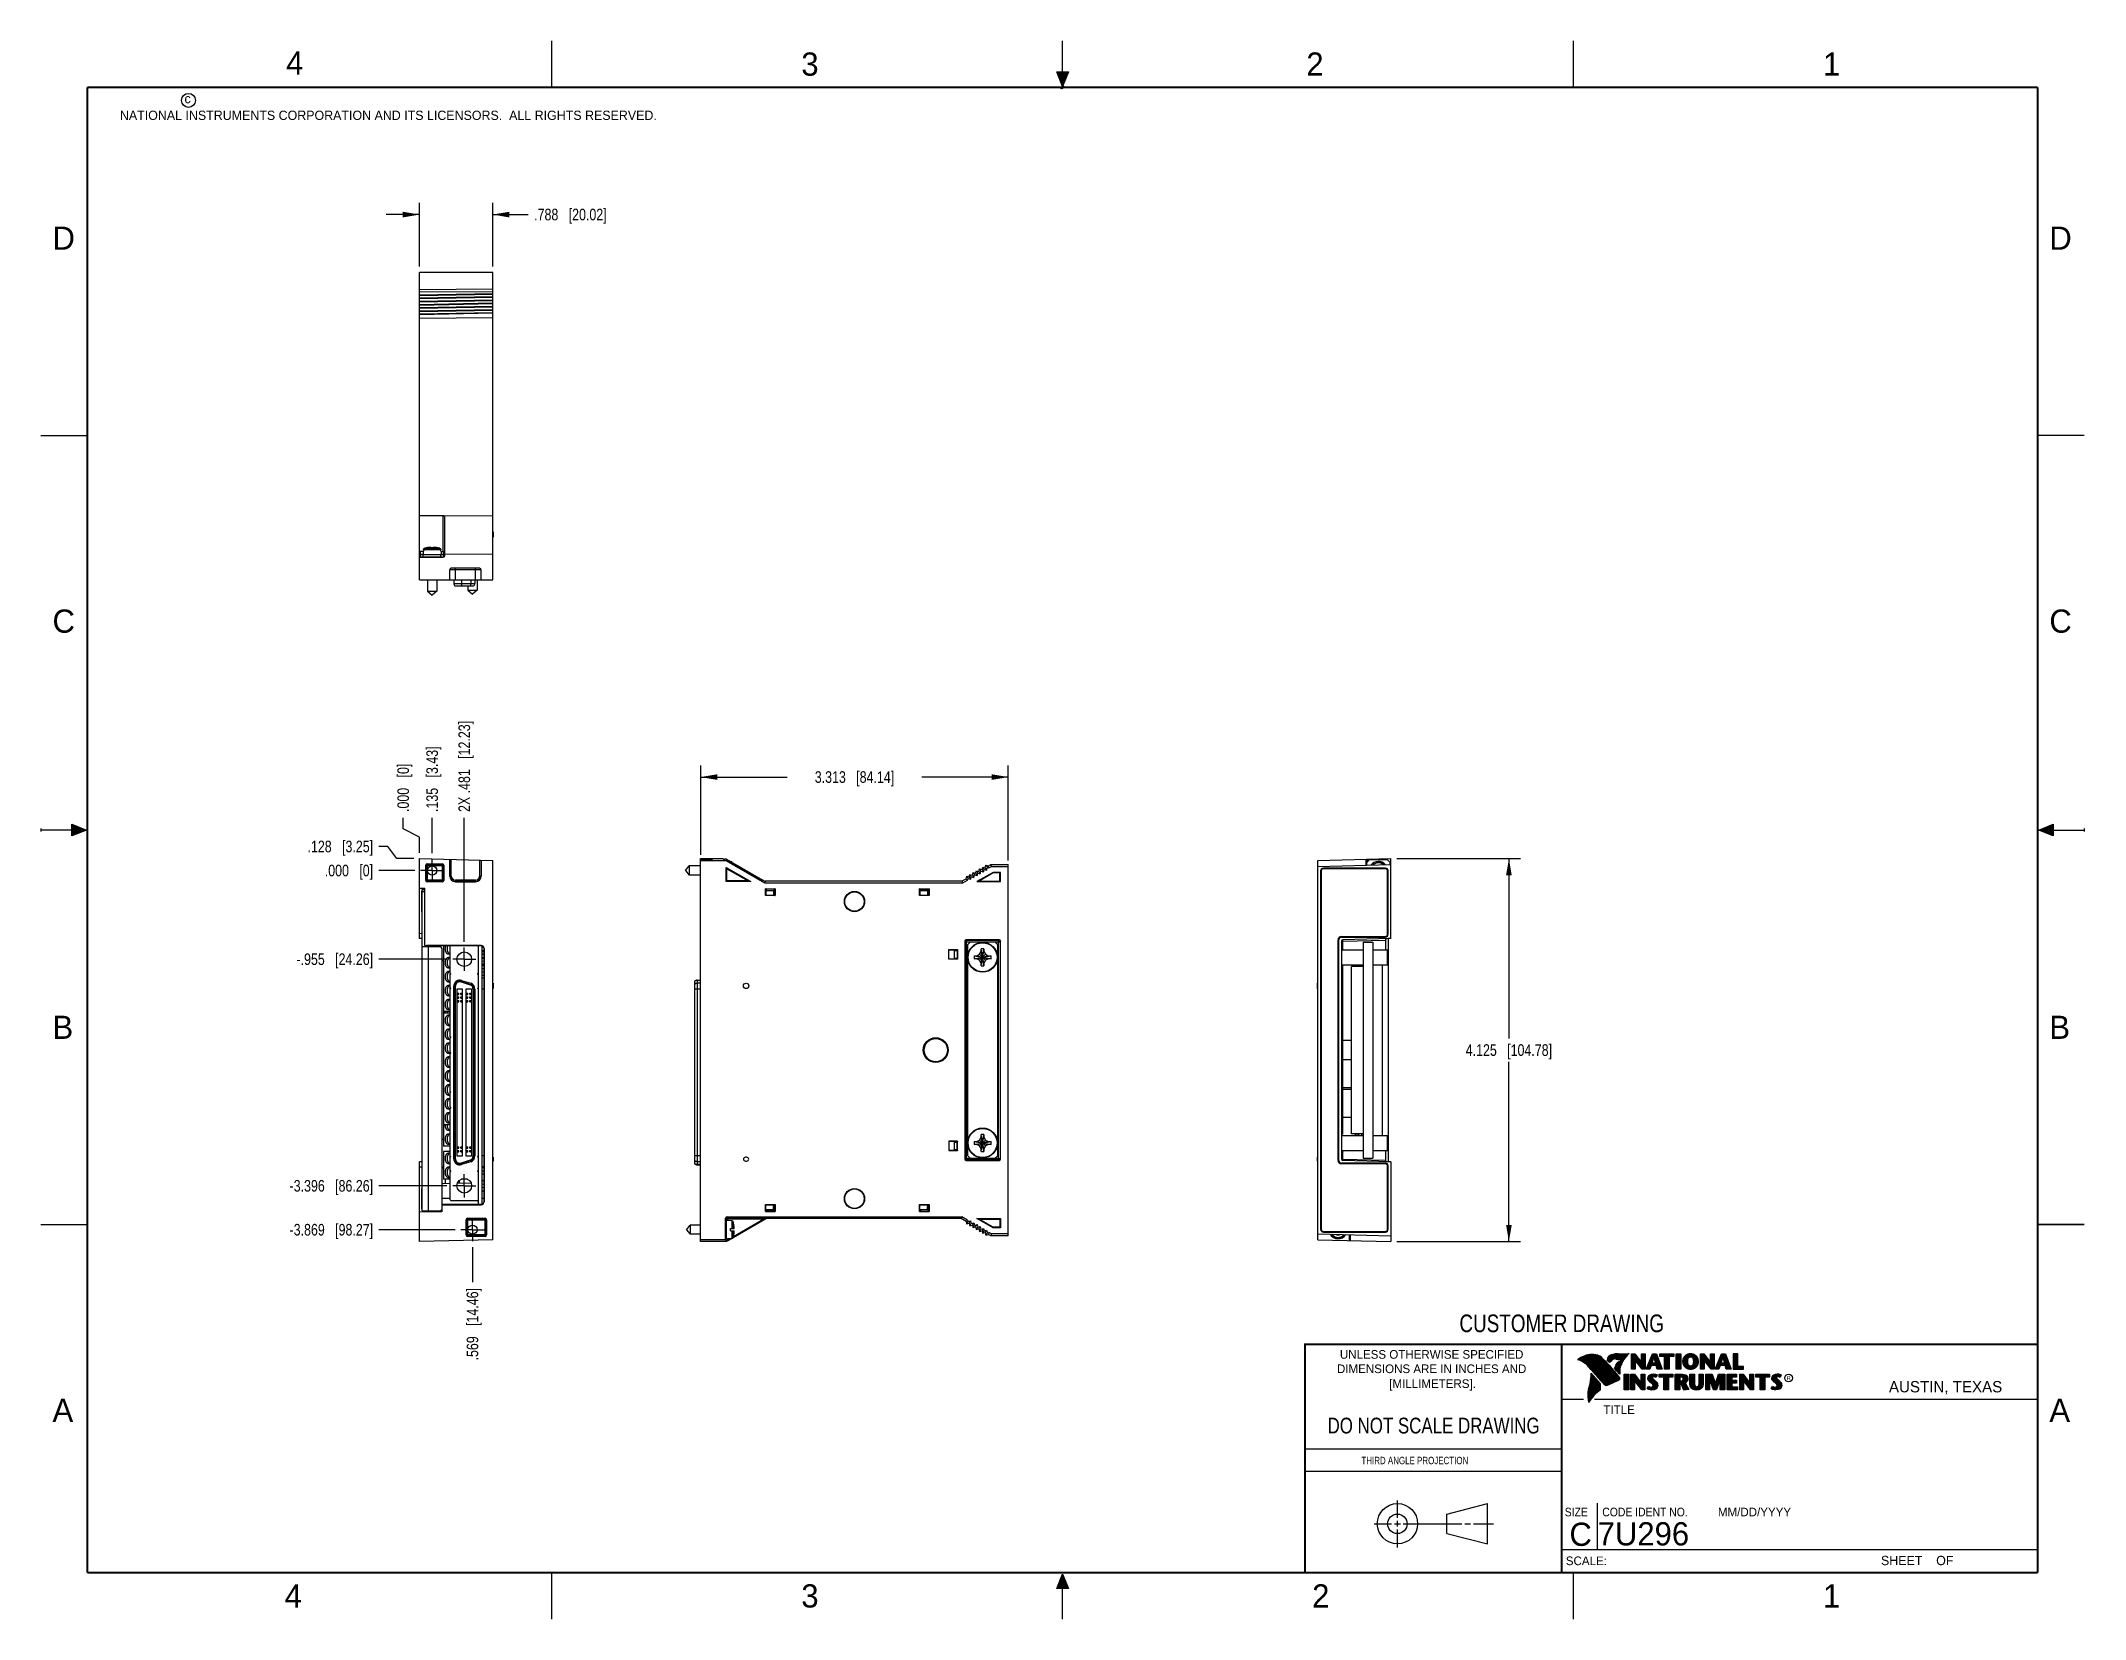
# Model space of a CAD drawing. Header units: inches. Extents: x 0 to 22, y 0 to 17.
import ezdxf

# ---------------------------------------------------------------- set-up
doc = ezdxf.new("R2010")
doc.units = ezdxf.units.IN
doc.header["$LTSCALE"] = 1.21
doc.header["$MEASUREMENT"] = 0
doc.linetypes.add('CENTER', pattern=[0.6, 0.375, -0.075, 0.075, -0.075])
doc.layers.get('0').update_dxf_attribs({"linetype": 'CONTINUOUS'})
doc.layers.add('02___PRT_ALL_AXES', color=7, linetype='CONTINUOUS')
doc.layers.add('DIMENSIONS', color=7, linetype='CONTINUOUS')
doc.styles.get("Standard").update_dxf_attribs({"font": 'txt', "width": 0.8})
doc.styles.add('TEXTSTYLE_2', font='txt')
doc.styles.add('TEXTSTYLE_3', font='txt', dxfattribs={"width": 0.9})
doc.dimstyles.new('DIMSTYLE_1', dxfattribs={"dimtxt": 0.125, "dimasz": 0.18, "dimexe": 0.18, "dimexo": 0.0625, "dimgap": 0.09, "dimtad": 0, "dimtih": 1, "dimtoh": 1, "dimdec": 3, "dimzin": 4, "dimdsep": 46, "dimtxsty": 'STANDARD', "dimblk": '_FILLED', "dimblk1": '_FILLED', "dimblk2": '_FILLED', "dimcen": 0.09, "dimadec": 0, "dimazin": 0, "dimtp": 0.01, "dimtm": 0.01, "dimtfac": 1, "dimtdec": 3, "dimtofl": 0, "dimtmove": 0, "dimatfit": 3, "dimldrblk": '_FILLED', "dimfxl": 1, "dimtolj": 1, "dimtzin": 4, "dimarcsym": 0})
doc.dimstyles.new('DIMSTYLE_2', dxfattribs={"dimtxt": 0.125, "dimasz": 0.18, "dimexe": 0.18, "dimexo": 0.0625, "dimgap": 0.09, "dimtad": 0, "dimtih": 1, "dimtoh": 1, "dimdec": 3, "dimzin": 4, "dimdsep": 46, "dimtxsty": 'STANDARD', "dimblk": '_FILLED', "dimblk1": '_FILLED', "dimblk2": '_FILLED', "dimcen": 0.09, "dimadec": 0, "dimazin": 0, "dimtp": 0.01, "dimtm": 0.01, "dimtfac": 1, "dimtdec": 3, "dimtofl": 0, "dimtmove": 0, "dimatfit": 3, "dimldrblk": '_FILLED', "dimfxl": 1, "dimtolj": 1, "dimtzin": 4, "dimarcsym": 0})

msp = doc.modelspace()

# ---------------------------------------------------------------- texts
at = {"color": 2, "linetype": 'CONTINUOUS', "line_spacing_factor": 0.9}
for s, insert, char_height, width, attachment_point, style in [('4', (2.64, 16.8869), 0.25, 0.25, 1, 'TEXTSTYLE_2'), ('3', (8.1875, 16.875), 0.25, 0.25, 1, 'TEXTSTYLE_2'), ('2', (13.625, 16.875), 0.25, 0.25, 1, 'TEXTSTYLE_2'), ('1', (19.1875, 16.875), 0.25, 0.25, 1, 'TEXTSTYLE_2'), ('c', (1.5463, 16.428), 0.1, 0.1, 1, 'TEXTSTYLE_2'), ('NATIONAL INSTRUMENTS CORPORATION AND ITS LICENSORS.  ALL RIGHTS RESERVED.', (0.851, 16.2482), 0.1, 7.3, 1, 'TEXTSTYLE_2'), ('D', (0.125, 15), 0.25, 0.25, 1, 'TEXTSTYLE_2'), ('D', (21.625, 15), 0.25, 0.25, 1, 'TEXTSTYLE_2'), ('C', (0.125, 10.875), 0.25, 0.25, 1, 'TEXTSTYLE_2'), ('C', (21.625, 10.875), 0.25, 0.25, 1, 'TEXTSTYLE_2'), ('B', (0.125, 6.5), 0.25, 0.25, 1, 'TEXTSTYLE_2'), ('B', (21.625, 6.5), 0.25, 0.25, 1, 'TEXTSTYLE_2'), ('UNLESS OTHERWISE SPECIFIED', (14.9742, 2.8979), 0.093, 2.418, 2, 'TEXTSTYLE_2'), ('DIMENSIONS ARE IN INCHES AND', (14.9742, 2.7431), 0.093, 2.604, 2, 'TEXTSTYLE_2'), ('[MILLIMETERS].', (14.9844, 2.5829), 0.093, 1.302, 2, 'TEXTSTYLE_2'), ('R', (18.7972, 2.6166), 0.0418, 0.041753, 1, 'TEXTSTYLE_2'), ('AUSTIN, TEXAS', (19.898, 2.5642), 0.121576, 1.580488, 1, 'TEXTSTYLE_2'), ('A', (0.125, 2.375), 0.25, 0.25, 1, 'TEXTSTYLE_2'), ('TITLE', (16.8235, 2.303), 0.093, 0.465, 1, 'TEXTSTYLE_2'), ('A', (21.625, 2.375), 0.25, 0.25, 1, 'TEXTSTYLE_2'), ('SIZE', (16.407, 1.2002), 0.093, 0.3348, 1, 'TEXTSTYLE_3'), ('CODE IDENT NO.', (16.8114, 1.2002), 0.093, 1.1718, 1, 'TEXTSTYLE_3'), ('MM/DD/YYYY', (18.0565, 1.2002), 0.093, 0.93, 1, 'TEXTSTYLE_2'), ('SCALE:', (16.4187, 0.6745), 0.093, 0.558, 1, 'TEXTSTYLE_2'), ('SHEET    OF', (19.8121, 0.6815), 0.1, 1.1, 1, 'TEXTSTYLE_2'), ('4', (2.625, 0.375), 0.25, 0.25, 1, 'TEXTSTYLE_2'), ('3', (8.1875, 0.375), 0.25, 0.25, 1, 'TEXTSTYLE_2'), ('2', (13.6875, 0.375), 0.25, 0.25, 1, 'TEXTSTYLE_2'), ('1', (19.1875, 0.375), 0.25, 0.25, 1, 'TEXTSTYLE_2')]:
    msp.add_mtext(s, dxfattribs=dict(at, insert=insert, char_height=char_height, width=width, attachment_point=attachment_point, style=style))
at = {"color": 7, "linetype": 'CONTINUOUS', "attachment_point": 2, "line_spacing_factor": 0.9}
for s, insert, char_height, width in [('CUSTOMER DRAWING', (16.3742, 3.2811), 0.19, 2.432), ('DO NOT SCALE DRAWING', (14.9953, 2.1698), 0.17, 2.72)]:
    msp.add_mtext(s, dxfattribs=dict(at, insert=insert, char_height=char_height, width=width))
at = {"color": 2, "linetype": 'CONTINUOUS', "insert": (14.2178, 1.7486), "char_height": 0.08, "width": 1.408, "attachment_point": 1, "line_spacing_factor": 0.9}
msp.add_mtext('THIRD ANGLE PROJECTION', dxfattribs=at)
at = {"color": 7, "linetype": 'CONTINUOUS', "char_height": 0.25, "line_spacing_factor": 0.9, "style": 'TEXTSTYLE_2'}
for s, insert, width, attachment_point in [('C', (16.5785, 1.0393), 0.25, 2), ('7U296', (16.7614, 1.0441), 1.25, 1)]:
    msp.add_mtext(s, dxfattribs=dict(at, insert=insert, width=width, attachment_point=attachment_point))

# ---------------------------------------------------------------- blocks, each defined once
blk = doc.blocks.new('_FILLED')
at = {"color": 0, "linetype": 'BYBLOCK'}
blk.add_solid([(0, 0), (-1, 0.17), (-1, -0.17)], dxfattribs=at)
blk = doc.blocks.new('*D0')
at = {"layer": 'DIMENSIONS', "color": 2, "linetype": 'CONTINUOUS'}
for p, q in [((4.077, 14.569), (4.077, 15.254)), ((4.865, 14.569), (4.865, 15.254)), ((4.077, 15.129), (3.717, 15.129)), ((4.865, 15.129), (5.248, 15.129))]:
    blk.add_line(p, q, dxfattribs=at)
at = {"layer": 'DIMENSIONS', "color": 2, "linetype": 'CONTINUOUS', "xscale": 0.18, "yscale": 0.18, "zscale": 0.18}
blk.add_blockref('_FILLED', (4.077, 15.129), dxfattribs=at)
at = {"layer": 'DIMENSIONS', "color": 2, "linetype": 'CONTINUOUS', "xscale": 0.18, "yscale": 0.18, "zscale": 0.18, "rotation": 180}
blk.add_blockref('_FILLED', (4.865, 15.129), dxfattribs=at)
at = {"layer": 'DIMENSIONS', "color": 2, "linetype": 'CONTINUOUS', "insert": (5.311, 15.192), "char_height": 0.125, "width": 1.225, "attachment_point": 1, "line_spacing_factor": 0.9}
blk.add_mtext('.788{\\Ftxt.shx;\\W1.000000;\\H0.125000; }[20.02]', dxfattribs=at)
blk = doc.blocks.new('*D1')
at = {"layer": 'DIMENSIONS', "color": 2, "linetype": 'CONTINUOUS'}
for p, q in [((14.599, 8.192), (15.931, 8.192)), ((15.806, 8.192), (15.806, 6.254)), ((15.806, 4.067), (15.806, 6.004)), ((14.599, 4.067), (15.931, 4.067))]:
    blk.add_line(p, q, dxfattribs=at)
at = {"layer": 'DIMENSIONS', "color": 2, "linetype": 'CONTINUOUS', "xscale": 0.18, "yscale": 0.18, "zscale": 0.18}
for p, rotation in [((15.806, 8.192), 90), ((15.806, 4.067), 270)]:
    blk.add_blockref('_FILLED', p, dxfattribs=dict(at, rotation=rotation))
at = {"layer": 'DIMENSIONS', "color": 2, "linetype": 'CONTINUOUS', "insert": (15.806, 6.192), "char_height": 0.125, "width": 1.425, "attachment_point": 2, "line_spacing_factor": 0.9}
blk.add_mtext('4.125{\\Ftxt.shx;\\W1.000000;\\H0.125000; }[104.78]', dxfattribs=at)
blk = doc.blocks.new('*D2')
at = {"layer": 'DIMENSIONS', "color": 2, "linetype": 'CONTINUOUS'}
for p, q in [((7.104, 8.233), (7.104, 9.195)), ((7.104, 9.07), (8.035, 9.07)), ((10.416, 9.07), (9.485, 9.07)), ((10.416, 8.171), (10.416, 9.195))]:
    blk.add_line(p, q, dxfattribs=at)
at = {"layer": 'DIMENSIONS', "color": 2, "linetype": 'CONTINUOUS', "xscale": 0.18, "yscale": 0.18, "zscale": 0.18, "rotation": 180}
blk.add_blockref('_FILLED', (7.104, 9.07), dxfattribs=at)
at = {"layer": 'DIMENSIONS', "color": 2, "linetype": 'CONTINUOUS', "xscale": 0.18, "yscale": 0.18, "zscale": 0.18}
blk.add_blockref('_FILLED', (10.416, 9.07), dxfattribs=at)
at = {"layer": 'DIMENSIONS', "color": 2, "linetype": 'CONTINUOUS', "insert": (8.76, 9.133), "char_height": 0.125, "width": 1.325, "attachment_point": 2, "line_spacing_factor": 0.9}
blk.add_mtext('3.313{\\Ftxt.shx;\\W1.000000;\\H0.125000; }[84.14]', dxfattribs=at)
blk = doc.blocks.new('*D3')
at = {"layer": 'DIMENSIONS', "color": 2, "linetype": 'CONTINUOUS'}
blk.add_line((4.212, 8.251), (4.212, 8.632), dxfattribs=at)
at = {"layer": 'DIMENSIONS', "color": 2, "linetype": 'CONTINUOUS', "insert": (4.15, 8.694), "char_height": 0.125, "width": 1.125, "attachment_point": 1, "rotation": 90, "line_spacing_factor": 0.9}
blk.add_mtext('.135{\\Ftxt.shx;\\W1.000000;\\H0.125000; }[3.43]', dxfattribs=at)
blk = doc.blocks.new('*D4')
at = {"layer": 'DIMENSIONS', "color": 2, "linetype": 'CONTINUOUS'}
blk.add_line((4.559, 7.296), (4.559, 8.632), dxfattribs=at)
at = {"layer": 'DIMENSIONS', "color": 2, "linetype": 'CONTINUOUS', "insert": (4.496, 8.694), "char_height": 0.125, "width": 1.525, "attachment_point": 1, "rotation": 90, "line_spacing_factor": 0.9}
blk.add_mtext('2X .481{\\Ftxt.shx;\\W1.000000;\\H0.125000; }[12.23]', dxfattribs=at)
blk = doc.blocks.new('*D5')
at = {"layer": 'DIMENSIONS', "color": 2, "linetype": 'CONTINUOUS'}
for p, q in [((3.9, 8.513), (3.9, 8.632)), ((4.077, 8.424), (3.9, 8.513)), ((4.077, 8.254), (4.077, 8.424))]:
    blk.add_line(p, q, dxfattribs=at)
at = {"layer": 'DIMENSIONS', "color": 2, "linetype": 'CONTINUOUS', "insert": (3.838, 8.694), "char_height": 0.125, "width": 0.825, "attachment_point": 1, "rotation": 90, "line_spacing_factor": 0.9}
blk.add_mtext('.000{\\Ftxt.shx;\\W1.000000;\\H0.125000; }[0]', dxfattribs=at)
blk = doc.blocks.new('*D6')
at = {"layer": 'DIMENSIONS', "color": 2, "linetype": 'CONTINUOUS'}
blk.add_line((4.647, 4.007), (4.647, 3.629), dxfattribs=at)
at = {"layer": 'DIMENSIONS', "color": 2, "linetype": 'CONTINUOUS', "insert": (4.584, 3.567), "char_height": 0.125, "width": 1.225, "attachment_point": 3, "rotation": 90, "line_spacing_factor": 0.9}
blk.add_mtext('.569{\\Ftxt.shx;\\W1.000000;\\H0.125000; }[14.46]', dxfattribs=at)
blk = doc.blocks.new('*D7')
at = {"layer": 'DIMENSIONS', "color": 2, "linetype": 'CONTINUOUS'}
for p, q in [((3.737, 8.322), (3.64, 8.322)), ((3.834, 8.192), (3.737, 8.322)), ((4.015, 8.192), (3.834, 8.192))]:
    blk.add_line(p, q, dxfattribs=at)
at = {"layer": 'DIMENSIONS', "color": 2, "linetype": 'CONTINUOUS', "insert": (3.577, 8.385), "char_height": 0.125, "width": 1.125, "attachment_point": 3, "line_spacing_factor": 0.9}
blk.add_mtext('.128{\\Ftxt.shx;\\W1.000000;\\H0.125000; }[3.25]', dxfattribs=at)
blk = doc.blocks.new('*D8')
at = {"layer": 'DIMENSIONS', "color": 2, "linetype": 'CONTINUOUS'}
blk.add_line((4.371, 7.108), (3.64, 7.108), dxfattribs=at)
at = {"layer": 'DIMENSIONS', "color": 2, "linetype": 'CONTINUOUS', "insert": (3.577, 7.171), "char_height": 0.125, "width": 1.325, "attachment_point": 3, "line_spacing_factor": 0.9}
blk.add_mtext('-.955{\\Ftxt.shx;\\W1.000000;\\H0.125000; }[24.26]', dxfattribs=at)
blk = doc.blocks.new('*D9')
at = {"layer": 'DIMENSIONS', "color": 2, "linetype": 'CONTINUOUS'}
blk.add_line((4.371, 4.667), (3.64, 4.667), dxfattribs=at)
at = {"layer": 'DIMENSIONS', "color": 2, "linetype": 'CONTINUOUS', "insert": (3.577, 4.73), "char_height": 0.125, "width": 1.425, "attachment_point": 3, "line_spacing_factor": 0.9}
blk.add_mtext('-3.396{\\Ftxt.shx;\\W1.000000;\\H0.125000; }[86.26]', dxfattribs=at)
blk = doc.blocks.new('*D10')
at = {"layer": 'DIMENSIONS', "color": 2, "linetype": 'CONTINUOUS'}
blk.add_line((4.459, 4.195), (3.64, 4.195), dxfattribs=at)
at = {"layer": 'DIMENSIONS', "color": 2, "linetype": 'CONTINUOUS', "insert": (3.577, 4.257), "char_height": 0.125, "width": 1.425, "attachment_point": 3, "line_spacing_factor": 0.9}
blk.add_mtext('-3.869{\\Ftxt.shx;\\W1.000000;\\H0.125000; }[98.27]', dxfattribs=at)
blk = doc.blocks.new('*D11')
at = {"layer": 'DIMENSIONS', "color": 2, "linetype": 'CONTINUOUS'}
blk.add_line((4.025, 8.064), (3.64, 8.064), dxfattribs=at)
at = {"layer": 'DIMENSIONS', "color": 2, "linetype": 'CONTINUOUS', "insert": (3.577, 8.126), "char_height": 0.125, "width": 0.825, "attachment_point": 3, "line_spacing_factor": 0.9}
blk.add_mtext('.000{\\Ftxt.shx;\\W1.000000;\\H0.125000; }[0]', dxfattribs=at)

# ---------------------------------------------------------------- dimensions: what is measured, and where the dimension line sits
at = {"layer": 'DIMENSIONS', "color": 2, "linetype": 'CONTINUOUS'}
for base, p1, p2, angle, picture, middle in [((4.0775, 15.1292), (4.8655, 14.5688), (4.0775, 14.5688), 180, '*D0', (5.9232, 15.1292)), ((7.1036778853, 9.0700234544), (10.4161778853, 8.1708665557), (7.1036778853, 8.2333665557), 180, '*D2', (8.6099278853, 9.0700234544)), ((15.8055, 8.1915), (14.5985, 4.0665), (14.5985, 8.1915), 90, '*D1', (15.6555, 6.129))]:
    dim = msp.add_linear_dim(base=base, p1=p1, p2=p2, angle=angle, dimstyle='DIMSTYLE_1', dxfattribs=at)
    dim.commit()
    dim.dimension.update_dxf_attribs({"geometry": picture, "text_midpoint": middle, "dimtype": 160})
for feature_location, offset, dtype, origin, text, picture, middle in [((4.5589, 7.2959), (0, 1.3358), 1, (4.0775, 8.1915), '2X <>', '*D4', (4.5589, 9.4567)), ((4.3713, 4.6674), (-0.7313, 0), 0, (4.0874, 8.0635), '-<>', '*D9', (2.615, 4.6674)), ((4.4591, 4.1945), (-0.8192, 0), 0, (4.0874, 8.0635), '-<>', '*D10', (2.615, 4.1945)), ((4.3713, 7.1083), (-0.7313, 0), 0, (4.0874, 8.0635), '-<>', '*D8', (2.715, 7.1083))]:
    dim = msp.add_ordinate_dim(feature_location=feature_location, offset=offset, dtype=dtype, origin=origin, text=text, dimstyle='DIMSTYLE_2', dxfattribs=at)
    dim.commit()
    dim.dimension.update_dxf_attribs({"geometry": picture, "text_midpoint": middle})
for feature_location, offset, dtype, origin, picture, middle in [((4.2125, 8.2511), (0, 0.3806), 1, (4.0775, 8.1915), '*D3', (4.2125, 9.2567)), ((4.0774729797, 8.2540010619), (-0.1771148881, 0.37769108), 0, (4.0774729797, 8.1915010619), '*D5', (3.9003580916, 9.1066921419)), ((4.015, 8.1915), (-0.375, 0.1308), 0, (4.0874, 8.0635), '*D7', (2.765, 8.3223)), ((4.0248729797, 8.0635010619), (-0.3849, 0), 0, (4.0873729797, 8.0635010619), '*D11', (2.9149729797, 8.0635010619)), ((4.6467, 4.0069), (0, -0.3779), 1, (4.0775, 7.874), '*D6', (4.7811, 2.7305))]:
    dim = msp.add_ordinate_dim(feature_location=feature_location, offset=offset, dtype=dtype, origin=origin, dimstyle='DIMSTYLE_2', dxfattribs=at)
    dim.commit()
    dim.dimension.update_dxf_attribs({"geometry": picture, "text_midpoint": middle})

# ---------------------------------------------------------------- hatches: boundary and pattern name
at = {"linetype": 'CONTINUOUS'}
for points in [[(11, 16.51), (10.9375, 16.6663), (11.0625, 16.6663)], [(0.3337, 8.5625), (0.49, 8.5), (0.3337, 8.4375)], [(21.6663, 8.5625), (21.6663, 8.4375), (21.51, 8.5)], [(10.9375, 0.3287), (11, 0.485), (11.0625, 0.3287)]]:
    msp.add_hatch(color=2, dxfattribs=at).paths.add_polyline_path(points)

# ---------------------------------------------------------------- linework, layer by layer
at = {"color": 2, "linetype": 'CONTINUOUS'}
for p, q in [((5.5, 16.5), (5.5, 17)), ((11, 16.485), (11, 17)), ((16.5, 16.5), (16.5, 17)), ((11, 16.51), (10.9375, 16.6663)), ((10.9375, 16.6663), (11.0625, 16.6663)), ((11.015, 16.515), (10.985, 16.485)), ((10.985, 16.485), (11, 16.515)), ((11.0625, 16.6663), (11, 16.51)), ((11, 16.485), (11.015, 16.515)), ((0, 12.75), (0.5, 12.75)), ((22, 12.75), (21.5, 12.75)), ((0, 8.515), (0, 8.485)), ((0.49, 8.5), (0, 8.5)), ((0.3337, 8.4375), (0.3337, 8.5625)), ((0.3337, 8.5625), (0.49, 8.5)), ((0.49, 8.5), (0.3337, 8.4375)), ((21.51, 8.5), (21.6663, 8.5625)), ((21.51, 8.5), (22, 8.5)), ((21.6663, 8.4375), (21.51, 8.5)), ((21.6663, 8.5625), (21.6663, 8.4375)), ((22, 8.515), (22, 8.485)), ((0, 4.25), (0.5, 4.25)), ((16.375, 2.96), (21.5, 2.96)), ((16.5578, 2.796), (16.5578, 2.7989)), ((16.5646, 2.7936), (16.5646, 2.8033)), ((16.5714, 2.7909), (16.5714, 2.8075)), ((16.5782, 2.788), (16.5782, 2.8116)), ((16.5851, 2.7849), (16.5851, 2.8154)), ((16.5919, 2.7815), (16.5919, 2.819)), ((16.5987, 2.7778), (16.5987, 2.8221)), ((16.6055, 2.7738), (16.6055, 2.8249)), ((16.6124, 2.7696), (16.6124, 2.8276)), ((16.6192, 2.765), (16.6192, 2.8301)), ((16.626, 2.7601), (16.626, 2.8325)), ((16.6329, 2.7549), (16.6329, 2.8347)), ((16.6397, 2.7492), (16.6397, 2.8367)), ((16.6465, 2.7431), (16.6465, 2.8386)), ((16.6533, 2.7366), (16.6533, 2.8403)), ((16.6602, 2.7295), (16.6602, 2.8419)), ((16.667, 2.7221), (16.667, 2.8435)), ((16.6738, 2.7146), (16.6738, 2.8449)), ((16.6806, 2.707), (16.6806, 2.8459)), ((16.6875, 2.6995), (16.6875, 2.8467)), ((16.7939, 2.533), (16.6919, 2.6489)), ((16.6943, 2.6918), (16.6943, 2.8472)), ((16.7011, 2.6841), (16.7011, 2.8474)), ((16.708, 2.6764), (16.708, 2.8474)), ((16.7148, 2.6685), (16.7148, 2.847)), ((16.7216, 2.6607), (16.7216, 2.8465)), ((16.7284, 2.6527), (16.7284, 2.8456)), ((16.7353, 2.6447), (16.7353, 2.8445)), ((16.7421, 2.6366), (16.7421, 2.8431)), ((16.7489, 2.6285), (16.7489, 2.8417)), ((16.7557, 2.6204), (16.7557, 2.84)), ((16.7626, 2.6125), (16.7626, 2.8378)), ((16.7694, 2.6046), (16.7694, 2.8352)), ((16.7762, 2.5968), (16.7762, 2.8321)), ((16.7831, 2.5891), (16.7831, 2.8284)), ((16.7899, 2.5815), (16.7899, 2.8242)), ((16.7967, 2.5739), (16.7967, 2.8193)), ((16.8035, 2.5665), (16.8035, 2.8136)), ((16.8104, 2.5591), (16.8104, 2.807)), ((16.8172, 2.5519), (16.8172, 2.7996)), ((16.824, 2.5447), (16.824, 2.7924)), ((16.8308, 2.5375), (16.8308, 2.7853)), ((16.8377, 2.5314), (16.8377, 2.7781)), ((16.8445, 2.5262), (16.8445, 2.7709)), ((16.8513, 2.523), (16.8513, 2.7637)), ((16.8581, 2.5224), (16.8581, 2.7565)), ((16.8864, 2.7664), (16.8632, 2.7937)), ((16.865, 2.5241), (16.865, 2.7493)), ((16.8877, 2.7723), (16.8682, 2.7952)), ((16.8718, 2.791), (16.8718, 2.8085)), ((16.8718, 2.527), (16.8718, 2.7421)), ((16.8786, 2.783), (16.8786, 2.8206)), ((16.8786, 2.5298), (16.8786, 2.7348)), ((16.8855, 2.7749), (16.8855, 2.8281)), ((16.8855, 2.5327), (16.8855, 2.727)), ((16.8923, 2.7747), (16.8923, 2.8335)), ((16.8923, 2.5356), (16.8923, 2.7187)), ((16.8991, 2.7788), (16.8991, 2.8375)), ((16.8991, 2.5385), (16.8991, 2.7104)), ((16.9059, 2.7837), (16.9059, 2.8408)), ((16.9059, 2.5415), (16.9059, 2.7022)), ((16.9128, 2.7896), (16.9128, 2.8436)), ((16.9128, 2.5446), (16.9128, 2.6939)), ((16.9196, 2.7966), (16.9196, 2.8459)), ((16.9196, 2.5477), (16.9196, 2.6856)), ((16.9264, 2.8018), (16.9264, 2.8477)), ((16.9264, 2.5508), (16.9264, 2.6774)), ((16.9332, 2.8053), (16.9332, 2.849)), ((16.9332, 2.554), (16.9332, 2.6691)), ((16.9401, 2.8077), (16.9401, 2.8499)), ((16.9401, 2.5573), (16.9401, 2.6608)), ((16.9616, 2.6797), (16.9434, 2.7005)), ((16.9469, 2.8082), (16.9469, 2.8509)), ((16.9469, 2.5606), (16.9469, 2.6526)), ((16.9653, 2.6828), (16.9492, 2.7013)), ((16.9537, 2.8069), (16.9537, 2.8518)), ((16.9537, 2.696), (16.9537, 2.7109)), ((16.9537, 2.5639), (16.9537, 2.6443)), ((16.9606, 2.8048), (16.9606, 2.8525)), ((16.9606, 2.6882), (16.9606, 2.7266)), ((16.9674, 2.8034), (16.9674, 2.8531)), ((16.9674, 2.6802), (16.9674, 2.7444)), ((16.9742, 2.8027), (16.9742, 2.8536)), ((16.9742, 2.672), (16.9742, 2.7568)), ((16.981, 2.8023), (16.981, 2.854)), ((16.981, 2.664), (16.981, 2.7634)), ((16.9838, 2.8589), (17.0997, 2.8607)), ((16.9839, 2.8541), (17.087, 2.8557)), ((16.9879, 2.802), (16.9879, 2.8542)), ((16.9879, 2.6563), (16.9879, 2.7665)), ((16.999, 2.637), (16.9946, 2.6418)), ((16.9947, 2.8019), (16.9947, 2.8543)), ((16.9947, 2.6748), (16.9947, 2.7683)), ((17.0015, 2.8005), (17.0015, 2.8544)), ((17.0015, 2.7195), (17.0015, 2.7694)), ((17.0083, 2.7963), (17.0083, 2.8545)), ((17.0083, 2.7388), (17.0083, 2.7698)), ((17.0152, 2.755), (17.0152, 2.8546)), ((17.022, 2.7691), (17.022, 2.8547)), ((17.0288, 2.7817), (17.0288, 2.8548)), ((17.0357, 2.7931), (17.0357, 2.8549)), ((17.0425, 2.8035), (17.0425, 2.855)), ((17.0493, 2.8131), (17.0493, 2.8551)), ((17.0561, 2.822), (17.0561, 2.8552)), ((17.063, 2.8303), (17.063, 2.8553)), ((17.0698, 2.8381), (17.0698, 2.8554)), ((17.0766, 2.8454), (17.0766, 2.8555)), ((17.1243, 2.8592), (17.1609, 2.8592)), ((17.1243, 2.6915), (17.1243, 2.8592)), ((17.1637, 2.6915), (17.1243, 2.6915)), ((17.1291, 2.8543), (17.1585, 2.8543)), ((17.1291, 2.6963), (17.1291, 2.8543)), ((17.1589, 2.6963), (17.1291, 2.6963)), ((17.1381, 2.6963), (17.1381, 2.8543)), ((17.1447, 2.6963), (17.1447, 2.8543)), ((17.1514, 2.6963), (17.1514, 2.8543)), ((17.1589, 2.8042), (17.1581, 2.8543)), ((17.1585, 2.8543), (17.2383, 2.7492)), ((17.2418, 2.6963), (17.1589, 2.8042)), ((17.1589, 2.8042), (17.1589, 2.6963)), ((17.1609, 2.8592), (17.2334, 2.7636)), ((17.2395, 2.6915), (17.1637, 2.7899)), ((17.1637, 2.7899), (17.1637, 2.6915)), ((17.1648, 2.7965), (17.1648, 2.8461)), ((17.1714, 2.7879), (17.1714, 2.8373)), ((17.1781, 2.7792), (17.1781, 2.8285)), ((17.1848, 2.7705), (17.1848, 2.8197)), ((17.1915, 2.7618), (17.1915, 2.8109)), ((17.1981, 2.7531), (17.1981, 2.8021)), ((17.2048, 2.7445), (17.2048, 2.7933)), ((17.2115, 2.7358), (17.2115, 2.7845)), ((17.2182, 2.7271), (17.2182, 2.7757)), ((17.2248, 2.7184), (17.2248, 2.7669)), ((17.2315, 2.7098), (17.2315, 2.7581)), ((17.2334, 2.8592), (17.2732, 2.8592)), ((17.2334, 2.7636), (17.2334, 2.8592)), ((17.2382, 2.7011), (17.2383, 2.7492)), ((17.2383, 2.8543), (17.2684, 2.8543)), ((17.2383, 2.7492), (17.2383, 2.8543)), ((17.2732, 2.6915), (17.2395, 2.6915)), ((17.2684, 2.6963), (17.2418, 2.6963)), ((17.2449, 2.6963), (17.2449, 2.8543)), ((17.2515, 2.6963), (17.2515, 2.8543)), ((17.2582, 2.6963), (17.2582, 2.8543)), ((17.2649, 2.6963), (17.2649, 2.8543)), ((17.2684, 2.8543), (17.2684, 2.6963)), ((17.2732, 2.8592), (17.2732, 2.6915)), ((17.2831, 2.6915), (17.3516, 2.8591)), ((17.3228, 2.6915), (17.2831, 2.6915)), ((17.2903, 2.6964), (17.3548, 2.8542)), ((17.3195, 2.6964), (17.2903, 2.6964)), ((17.2983, 2.6964), (17.2983, 2.7158)), ((17.3049, 2.6964), (17.3049, 2.7322)), ((17.3116, 2.6964), (17.3116, 2.7485)), ((17.3183, 2.6964), (17.3183, 2.7648)), ((17.3356, 2.7364), (17.3195, 2.6964)), ((17.3388, 2.7316), (17.3228, 2.6915)), ((17.325, 2.7101), (17.325, 2.7812)), ((17.3316, 2.7267), (17.3316, 2.7975)), ((17.394, 2.7364), (17.3356, 2.7364)), ((17.3383, 2.7364), (17.3383, 2.8138)), ((17.3905, 2.7316), (17.3388, 2.7316)), ((17.3409, 2.7533), (17.3624, 2.8228)), ((17.389, 2.7533), (17.3409, 2.7533)), ((17.345, 2.7666), (17.345, 2.8302)), ((17.345, 2.7364), (17.345, 2.7533)), ((17.3475, 2.7581), (17.3659, 2.8179)), ((17.3827, 2.7581), (17.3475, 2.7581)), ((17.3516, 2.8591), (17.3938, 2.8591)), ((17.3517, 2.7882), (17.3517, 2.8465)), ((17.3517, 2.7364), (17.3517, 2.7533)), ((17.3548, 2.8542), (17.3905, 2.8542)), ((17.3583, 2.8098), (17.3583, 2.8542)), ((17.3583, 2.7364), (17.3583, 2.7533)), ((17.3624, 2.8228), (17.3701, 2.8228)), ((17.365, 2.8228), (17.365, 2.8542)), ((17.365, 2.7364), (17.365, 2.7533)), ((17.3659, 2.8179), (17.3664, 2.8179)), ((17.3664, 2.8179), (17.3827, 2.7581)), ((17.3701, 2.8228), (17.389, 2.7533)), ((17.3717, 2.817), (17.3717, 2.8542)), ((17.3717, 2.7364), (17.3717, 2.7533)), ((17.3784, 2.7925), (17.3784, 2.8542)), ((17.3784, 2.7364), (17.3784, 2.7533)), ((17.385, 2.7679), (17.385, 2.8542)), ((17.385, 2.7364), (17.385, 2.7533)), ((17.3905, 2.8542), (17.4504, 2.6964)), ((17.4039, 2.6915), (17.3905, 2.7316)), ((17.3917, 2.7364), (17.3917, 2.851)), ((17.3938, 2.8591), (17.4574, 2.6915)), ((17.4074, 2.6964), (17.394, 2.7364)), ((17.3984, 2.7232), (17.3984, 2.8334)), ((17.4574, 2.6915), (17.4039, 2.6915)), ((17.4051, 2.7034), (17.4051, 2.8158)), ((17.4504, 2.6964), (17.4074, 2.6964)), ((17.4118, 2.6964), (17.4118, 2.7982)), ((17.4184, 2.6964), (17.4184, 2.7806)), ((17.4251, 2.6964), (17.4251, 2.763)), ((17.4318, 2.6964), (17.4318, 2.7455)), ((17.4327, 2.8591), (17.5802, 2.8591)), ((17.4327, 2.8278), (17.4327, 2.8591)), ((17.481, 2.8278), (17.4327, 2.8278)), ((17.4375, 2.8542), (17.5753, 2.8542)), ((17.4375, 2.8327), (17.4375, 2.8542)), ((17.4859, 2.8327), (17.4375, 2.8327)), ((17.4385, 2.6964), (17.4385, 2.7279)), ((17.4451, 2.8327), (17.4451, 2.8542)), ((17.4451, 2.6964), (17.4451, 2.7103)), ((17.4518, 2.8327), (17.4518, 2.8542)), ((17.4585, 2.8327), (17.4585, 2.8542)), ((17.4652, 2.8327), (17.4652, 2.8542)), ((17.4718, 2.8327), (17.4718, 2.8542)), ((17.4785, 2.8327), (17.4785, 2.8542)), ((17.481, 2.6915), (17.481, 2.8278)), ((17.5318, 2.6915), (17.481, 2.6915)), ((17.4859, 2.8327), (17.4852, 2.8542)), ((17.4859, 2.6964), (17.4859, 2.8327)), ((17.5269, 2.6964), (17.4859, 2.6964)), ((17.4919, 2.6964), (17.4919, 2.8542)), ((17.4985, 2.6964), (17.4985, 2.8542)), ((17.5052, 2.6964), (17.5052, 2.8542)), ((17.5119, 2.6964), (17.5119, 2.8542)), ((17.5186, 2.6964), (17.5186, 2.8542)), ((17.5269, 2.8327), (17.5252, 2.8542)), ((17.5753, 2.8327), (17.5269, 2.8327)), ((17.5269, 2.8327), (17.5269, 2.6964)), ((17.5802, 2.8278), (17.5318, 2.8278)), ((17.5318, 2.8278), (17.5318, 2.6915)), ((17.5319, 2.8327), (17.5319, 2.8542)), ((17.5386, 2.8327), (17.5386, 2.8542)), ((17.5453, 2.8327), (17.5453, 2.8542)), ((17.5519, 2.8327), (17.5519, 2.8542)), ((17.5586, 2.8327), (17.5586, 2.8542)), ((17.5653, 2.8327), (17.5653, 2.8542)), ((17.572, 2.8327), (17.572, 2.8542)), ((17.5753, 2.8542), (17.5753, 2.8327)), ((17.5802, 2.8591), (17.5802, 2.8278)), ((17.6059, 2.8591), (17.6565, 2.8591)), ((17.6059, 2.6915), (17.6059, 2.8591)), ((17.6565, 2.6915), (17.6059, 2.6915)), ((17.6108, 2.8542), (17.6516, 2.8542)), ((17.6108, 2.6964), (17.6108, 2.8542)), ((17.6516, 2.6964), (17.6108, 2.6964)), ((17.6187, 2.6964), (17.6187, 2.8542)), ((17.6254, 2.6964), (17.6254, 2.8542)), ((17.632, 2.6964), (17.632, 2.8542)), ((17.6387, 2.6964), (17.6387, 2.8542)), ((17.6454, 2.6964), (17.6454, 2.8542)), ((17.6516, 2.8542), (17.6516, 2.6964)), ((17.6565, 2.8591), (17.6565, 2.6915)), ((17.6849, 2.7803), (17.6851, 2.7836)), ((17.6849, 2.7769), (17.6849, 2.7803)), ((17.6849, 2.7735), (17.6849, 2.7769)), ((17.6851, 2.7701), (17.6849, 2.7735)), ((17.6851, 2.7836), (17.6853, 2.7869)), ((17.6854, 2.7668), (17.6851, 2.7701)), ((17.6853, 2.7869), (17.6857, 2.7901)), ((17.6859, 2.7634), (17.6854, 2.7668)), ((17.6857, 2.7901), (17.6862, 2.7933)), ((17.6864, 2.76), (17.6859, 2.7634)), ((17.6862, 2.7933), (17.6868, 2.7964)), ((17.687, 2.7567), (17.6864, 2.76)), ((17.6868, 2.7964), (17.6876, 2.7995)), ((17.6878, 2.7535), (17.687, 2.7567)), ((17.6876, 2.7995), (17.6884, 2.8024)), ((17.6886, 2.7503), (17.6878, 2.7535)), ((17.6884, 2.8024), (17.6893, 2.8053)), ((17.6895, 2.7471), (17.6886, 2.7503)), ((17.6893, 2.8053), (17.6904, 2.8081)), ((17.6905, 2.7441), (17.6895, 2.7471)), ((17.6904, 2.8081), (17.6915, 2.8108)), ((17.6905, 2.7441), (17.6904, 2.8081)), ((17.6917, 2.7411), (17.6905, 2.7441)), ((17.6915, 2.8108), (17.6928, 2.8135)), ((17.6929, 2.7383), (17.6917, 2.7411)), ((17.6928, 2.8135), (17.6942, 2.8161)), ((17.6942, 2.7355), (17.6929, 2.7383)), ((17.6942, 2.8161), (17.6957, 2.8186)), ((17.6956, 2.7327), (17.6942, 2.7355)), ((17.6971, 2.7301), (17.6956, 2.7327)), ((17.6957, 2.8186), (17.6973, 2.8211)), ((17.6971, 2.7301), (17.6973, 2.8211)), ((17.6987, 2.7275), (17.6971, 2.7301)), ((17.6973, 2.8211), (17.699, 2.8236)), ((17.7003, 2.725), (17.6987, 2.7275)), ((17.699, 2.8236), (17.7008, 2.826)), ((17.7021, 2.7226), (17.7003, 2.725)), ((17.7008, 2.826), (17.7028, 2.8284)), ((17.704, 2.7203), (17.7021, 2.7226)), ((17.7028, 2.8284), (17.7048, 2.8307)), ((17.704, 2.7203), (17.7048, 2.8307)), ((17.706, 2.7181), (17.704, 2.7203)), ((17.7048, 2.8307), (17.707, 2.833)), ((17.708, 2.7159), (17.706, 2.7181)), ((17.707, 2.833), (17.7092, 2.8351)), ((17.7102, 2.7138), (17.708, 2.7159)), ((17.7092, 2.8351), (17.7114, 2.8372)), ((17.7102, 2.7138), (17.7114, 2.8372)), ((17.7124, 2.7119), (17.7102, 2.7138)), ((17.7114, 2.8372), (17.7138, 2.8392)), ((17.7147, 2.71), (17.7124, 2.7119)), ((17.7138, 2.8392), (17.7162, 2.841)), ((17.717, 2.7082), (17.7147, 2.71)), ((17.7162, 2.841), (17.7186, 2.8427)), ((17.717, 2.7082), (17.7186, 2.8427)), ((17.7195, 2.7066), (17.717, 2.7082)), ((17.7186, 2.8427), (17.721, 2.8444)), ((17.722, 2.705), (17.7195, 2.7066)), ((17.721, 2.8444), (17.7235, 2.8459)), ((17.7246, 2.7036), (17.722, 2.705)), ((17.7235, 2.8459), (17.7261, 2.8472)), ((17.7246, 2.7036), (17.7235, 2.8459)), ((17.7273, 2.7022), (17.7246, 2.7036)), ((17.7261, 2.8472), (17.7287, 2.8485)), ((17.7267, 2.7789), (17.7268, 2.7812)), ((17.7267, 2.7766), (17.7267, 2.7789)), ((17.7267, 2.7743), (17.7267, 2.7766)), ((17.7268, 2.772), (17.7267, 2.7743)), ((17.7268, 2.7812), (17.7269, 2.7835)), ((17.7269, 2.7696), (17.7268, 2.772)), ((17.7269, 2.7835), (17.727, 2.7857)), ((17.727, 2.7673), (17.7269, 2.7696)), ((17.727, 2.7857), (17.7272, 2.7879)), ((17.7272, 2.765), (17.727, 2.7673)), ((17.7272, 2.7879), (17.7274, 2.79)), ((17.7274, 2.7628), (17.7272, 2.765)), ((17.7301, 2.701), (17.7273, 2.7022)), ((17.7274, 2.79), (17.7276, 2.7921)), ((17.7277, 2.7606), (17.7274, 2.7628)), ((17.7276, 2.7921), (17.7279, 2.7941)), ((17.728, 2.7584), (17.7277, 2.7606)), ((17.7279, 2.7941), (17.7282, 2.7961)), ((17.7283, 2.7563), (17.728, 2.7584)), ((17.7282, 2.7961), (17.7286, 2.798)), ((17.7287, 2.7543), (17.7283, 2.7563)), ((17.7286, 2.798), (17.729, 2.7998)), ((17.7287, 2.8485), (17.7314, 2.8497)), ((17.7291, 2.7523), (17.7287, 2.7543)), ((17.729, 2.7998), (17.7294, 2.8016)), ((17.7295, 2.7503), (17.7291, 2.7523)), ((17.7294, 2.8016), (17.7299, 2.8034)), ((17.73, 2.7485), (17.7295, 2.7503)), ((17.7299, 2.8034), (17.7304, 2.8051)), ((17.7306, 2.7466), (17.73, 2.7485)), ((17.7301, 2.701), (17.7305, 2.7469)), ((17.733, 2.6999), (17.7301, 2.701)), ((17.7304, 2.8051), (17.7309, 2.8068)), ((17.7311, 2.7449), (17.7306, 2.7466)), ((17.7309, 2.8068), (17.7316, 2.8085)), ((17.731, 2.807), (17.7314, 2.8497)), ((17.7318, 2.7431), (17.7311, 2.7449)), ((17.7314, 2.8497), (17.7342, 2.8508)), ((17.7316, 2.8085), (17.7322, 2.8101)), ((17.7324, 2.7414), (17.7318, 2.7431)), ((17.7322, 2.8101), (17.7329, 2.8117)), ((17.7331, 2.7398), (17.7324, 2.7414)), ((17.7329, 2.8117), (17.7337, 2.8133)), ((17.736, 2.6989), (17.733, 2.6999)), ((17.7339, 2.7382), (17.7331, 2.7398)), ((17.7337, 2.8133), (17.7345, 2.8149)), ((17.7347, 2.7366), (17.7339, 2.7382)), ((17.7342, 2.8508), (17.737, 2.8517)), ((17.7345, 2.8149), (17.7354, 2.8164)), ((17.7355, 2.7351), (17.7347, 2.7366)), ((17.7354, 2.8164), (17.7364, 2.8178)), ((17.7365, 2.7337), (17.7355, 2.7351)), ((17.7391, 2.698), (17.736, 2.6989)), ((17.7364, 2.8178), (17.7374, 2.8192)), ((17.7374, 2.7323), (17.7365, 2.7337)), ((17.737, 2.8517), (17.7399, 2.8526)), ((17.7374, 2.8193), (17.737, 2.8517)), ((17.7374, 2.8192), (17.7384, 2.8206)), ((17.7385, 2.7309), (17.7374, 2.7323)), ((17.7384, 2.8206), (17.7395, 2.8218)), ((17.7388, 2.698), (17.7384, 2.7309)), ((17.7396, 2.7296), (17.7385, 2.7309)), ((17.7423, 2.6972), (17.7391, 2.698)), ((17.7395, 2.8218), (17.7407, 2.823)), ((17.7408, 2.7283), (17.7396, 2.7296)), ((17.7399, 2.8526), (17.7429, 2.8534)), ((17.7407, 2.823), (17.742, 2.8241)), ((17.742, 2.7272), (17.7408, 2.7283)), ((17.742, 2.8241), (17.7432, 2.8252)), ((17.7433, 2.7261), (17.742, 2.7272)), ((17.7456, 2.6966), (17.7423, 2.6972)), ((17.7429, 2.8534), (17.7459, 2.8541)), ((17.7432, 2.8252), (17.7446, 2.8261)), ((17.7446, 2.725), (17.7433, 2.7261)), ((17.7446, 2.8261), (17.746, 2.827)), ((17.746, 2.7241), (17.7446, 2.725)), ((17.7455, 2.8267), (17.7455, 2.854)), ((17.7455, 2.6966), (17.7455, 2.7244)), ((17.7489, 2.696), (17.7456, 2.6966)), ((17.7459, 2.8541), (17.749, 2.8546)), ((17.746, 2.827), (17.7474, 2.8278)), ((17.7475, 2.7232), (17.746, 2.7241)), ((17.7474, 2.8278), (17.7488, 2.8285)), ((17.749, 2.7224), (17.7475, 2.7232)), ((17.7488, 2.8285), (17.7503, 2.8291)), ((17.7523, 2.6956), (17.7489, 2.696)), ((17.749, 2.8546), (17.7522, 2.8551)), ((17.7506, 2.7217), (17.749, 2.7224)), ((17.7503, 2.8291), (17.7519, 2.8297)), ((17.7522, 2.7212), (17.7506, 2.7217)), ((17.7519, 2.8297), (17.7535, 2.8301)), ((17.7522, 2.8551), (17.7553, 2.8554)), ((17.7522, 2.8298), (17.7522, 2.8551)), ((17.7538, 2.7207), (17.7522, 2.7212)), ((17.7522, 2.6956), (17.7522, 2.7212)), ((17.7557, 2.6953), (17.7523, 2.6956)), ((17.7535, 2.8301), (17.7551, 2.8305)), ((17.7555, 2.7203), (17.7538, 2.7207)), ((17.7551, 2.8305), (17.7567, 2.8308)), ((17.7553, 2.8554), (17.7585, 2.8556)), ((17.7572, 2.72), (17.7555, 2.7203)), ((17.7591, 2.6952), (17.7557, 2.6953)), ((17.7567, 2.8308), (17.7584, 2.8311)), ((17.7589, 2.7198), (17.7572, 2.72)), ((17.7584, 2.8311), (17.7601, 2.8312)), ((17.7585, 2.8556), (17.7616, 2.8557)), ((17.7589, 2.8311), (17.7589, 2.8556)), ((17.7606, 2.7197), (17.7589, 2.7198)), ((17.7589, 2.6952), (17.7589, 2.7198)), ((17.7625, 2.6951), (17.7591, 2.6952)), ((17.7601, 2.8312), (17.7618, 2.8312)), ((17.7624, 2.7198), (17.7606, 2.7197)), ((17.7616, 2.8557), (17.7648, 2.8556)), ((17.7618, 2.8312), (17.7636, 2.8311)), ((17.7641, 2.7199), (17.7624, 2.7198)), ((17.7659, 2.6952), (17.7625, 2.6951)), ((17.7636, 2.8311), (17.7653, 2.831)), ((17.7658, 2.7201), (17.7641, 2.7199)), ((17.7648, 2.8556), (17.768, 2.8555)), ((17.7653, 2.831), (17.767, 2.8307)), ((17.7655, 2.6952), (17.7659, 2.7201)), ((17.7675, 2.7204), (17.7658, 2.7201)), ((17.7692, 2.6953), (17.7659, 2.6952)), ((17.767, 2.8307), (17.7686, 2.8304)), ((17.7692, 2.7208), (17.7675, 2.7204)), ((17.7676, 2.8306), (17.768, 2.8555)), ((17.768, 2.8555), (17.7711, 2.8552)), ((17.7686, 2.8304), (17.7703, 2.83)), ((17.7709, 2.7213), (17.7692, 2.7208)), ((17.7724, 2.6956), (17.7692, 2.6953)), ((17.7703, 2.83), (17.7719, 2.8295)), ((17.7725, 2.7218), (17.7709, 2.7213)), ((17.7711, 2.8552), (17.7742, 2.8548)), ((17.7719, 2.8295), (17.7734, 2.8289)), ((17.7722, 2.6956), (17.7725, 2.7218)), ((17.7756, 2.6961), (17.7724, 2.6956)), ((17.7741, 2.7224), (17.7725, 2.7218)), ((17.7734, 2.8289), (17.775, 2.8283)), ((17.7739, 2.8287), (17.7742, 2.8548)), ((17.7756, 2.7231), (17.7741, 2.7224)), ((17.7742, 2.8548), (17.7773, 2.8542)), ((17.775, 2.8283), (17.7764, 2.8276)), ((17.7771, 2.7238), (17.7756, 2.7231)), ((17.7788, 2.6966), (17.7756, 2.6961)), ((17.7764, 2.8276), (17.7778, 2.8268)), ((17.7785, 2.7246), (17.7771, 2.7238)), ((17.7773, 2.8542), (17.7804, 2.8536)), ((17.7778, 2.8268), (17.7792, 2.826)), ((17.7798, 2.7255), (17.7785, 2.7246)), ((17.7819, 2.6972), (17.7788, 2.6966)), ((17.7789, 2.6966), (17.7792, 2.7251)), ((17.7792, 2.826), (17.7805, 2.8251)), ((17.7811, 2.7265), (17.7798, 2.7255)), ((17.7801, 2.8254), (17.7804, 2.8536)), ((17.7804, 2.8536), (17.7834, 2.8528)), ((17.7805, 2.8251), (17.7817, 2.8242)), ((17.7824, 2.7276), (17.7811, 2.7265)), ((17.7817, 2.8242), (17.7829, 2.8232)), ((17.785, 2.698), (17.7819, 2.6972)), ((17.7835, 2.7287), (17.7824, 2.7276)), ((17.7829, 2.8232), (17.784, 2.8221)), ((17.7834, 2.8528), (17.7864, 2.8519)), ((17.7846, 2.7299), (17.7835, 2.7287)), ((17.784, 2.8221), (17.785, 2.821)), ((17.7857, 2.7312), (17.7846, 2.7299)), ((17.785, 2.821), (17.786, 2.8198)), ((17.788, 2.6989), (17.785, 2.698)), ((17.7867, 2.7326), (17.7857, 2.7312)), ((17.786, 2.8198), (17.7869, 2.8186)), ((17.7864, 2.8519), (17.7893, 2.8509)), ((17.7867, 2.8189), (17.7864, 2.8519)), ((17.7876, 2.734), (17.7867, 2.7326)), ((17.7869, 2.8186), (17.7878, 2.8173)), ((17.7884, 2.7354), (17.7876, 2.734)), ((17.788, 2.6989), (17.7876, 2.734)), ((17.7878, 2.8173), (17.7886, 2.816)), ((17.791, 2.7), (17.788, 2.6989)), ((17.7892, 2.7369), (17.7884, 2.7354)), ((17.7886, 2.816), (17.7894, 2.8146)), ((17.79, 2.7385), (17.7892, 2.7369)), ((17.7893, 2.8509), (17.7922, 2.8498)), ((17.7894, 2.8146), (17.7901, 2.8132)), ((17.7907, 2.7401), (17.79, 2.7385)), ((17.7901, 2.8132), (17.7908, 2.8116)), ((17.7914, 2.7417), (17.7907, 2.7401)), ((17.7908, 2.8116), (17.7914, 2.8101)), ((17.7939, 2.7012), (17.791, 2.7)), ((17.7914, 2.8101), (17.7921, 2.8084)), ((17.792, 2.7434), (17.7914, 2.7417)), ((17.7926, 2.7451), (17.792, 2.7434)), ((17.7921, 2.8084), (17.7927, 2.8067)), ((17.7922, 2.8498), (17.795, 2.8486)), ((17.7927, 2.8065), (17.7922, 2.8498)), ((17.7932, 2.7469), (17.7926, 2.7451)), ((17.7927, 2.8067), (17.7932, 2.8048)), ((17.7932, 2.8048), (17.7938, 2.8029)), ((17.7938, 2.7487), (17.7932, 2.7469)), ((17.7939, 2.7012), (17.7934, 2.7475)), ((17.7938, 2.8029), (17.7943, 2.801)), ((17.7943, 2.7506), (17.7938, 2.7487)), ((17.7968, 2.7025), (17.7939, 2.7012)), ((17.7943, 2.801), (17.7948, 2.799)), ((17.7947, 2.7525), (17.7943, 2.7506)), ((17.7952, 2.7545), (17.7947, 2.7525)), ((17.7948, 2.799), (17.7952, 2.7969)), ((17.795, 2.8486), (17.7977, 2.8472)), ((17.7952, 2.7969), (17.7956, 2.7947)), ((17.7956, 2.7565), (17.7952, 2.7545)), ((17.7956, 2.7947), (17.7959, 2.7925)), ((17.7959, 2.7586), (17.7956, 2.7565)), ((17.7959, 2.7925), (17.7962, 2.7903)), ((17.7962, 2.7608), (17.7959, 2.7586)), ((17.7962, 2.7903), (17.7964, 2.7881)), ((17.7965, 2.7629), (17.7962, 2.7608)), ((17.7964, 2.7881), (17.7966, 2.7858)), ((17.7967, 2.7652), (17.7965, 2.7629)), ((17.7966, 2.7858), (17.7968, 2.7835)), ((17.7968, 2.7674), (17.7967, 2.7652)), ((17.7968, 2.7835), (17.7969, 2.7812)), ((17.7969, 2.7697), (17.7968, 2.7674)), ((17.7995, 2.7039), (17.7968, 2.7025)), ((17.7969, 2.7812), (17.797, 2.7789)), ((17.797, 2.7719), (17.7969, 2.7697)), ((17.797, 2.7789), (17.797, 2.7765)), ((17.797, 2.7765), (17.797, 2.7742)), ((17.797, 2.7742), (17.797, 2.7719)), ((17.7977, 2.8472), (17.8004, 2.8458)), ((17.7995, 2.7039), (17.8004, 2.8458)), ((17.8023, 2.7054), (17.7995, 2.7039)), ((17.8004, 2.8458), (17.8031, 2.8443)), ((17.8049, 2.707), (17.8023, 2.7054)), ((17.8031, 2.8443), (17.8056, 2.8426)), ((17.8074, 2.7088), (17.8049, 2.707)), ((17.8056, 2.8426), (17.8081, 2.8409)), ((17.8074, 2.7088), (17.8081, 2.8409)), ((17.8098, 2.7106), (17.8074, 2.7088)), ((17.8081, 2.8409), (17.8105, 2.839)), ((17.8121, 2.7125), (17.8098, 2.7106)), ((17.8105, 2.839), (17.8128, 2.8371)), ((17.8143, 2.7145), (17.8121, 2.7125)), ((17.8128, 2.8371), (17.815, 2.8351)), ((17.8143, 2.7145), (17.8128, 2.8371)), ((17.8164, 2.7166), (17.8143, 2.7145)), ((17.815, 2.8351), (17.8171, 2.833)), ((17.8184, 2.7188), (17.8164, 2.7166)), ((17.8171, 2.833), (17.8192, 2.8308)), ((17.8203, 2.721), (17.8184, 2.7188)), ((17.8192, 2.8308), (17.8211, 2.8285)), ((17.8203, 2.721), (17.8211, 2.8285)), ((17.8221, 2.7234), (17.8203, 2.721)), ((17.8211, 2.8285), (17.823, 2.8262)), ((17.8239, 2.7258), (17.8221, 2.7234)), ((17.823, 2.8262), (17.8247, 2.8238)), ((17.8255, 2.7283), (17.8239, 2.7258)), ((17.8247, 2.8238), (17.8264, 2.8214)), ((17.8271, 2.7309), (17.8255, 2.7283)), ((17.8264, 2.8214), (17.8279, 2.8189)), ((17.8271, 2.7309), (17.8279, 2.8189)), ((17.8286, 2.7335), (17.8271, 2.7309)), ((17.8279, 2.8189), (17.8294, 2.8163)), ((17.83, 2.7362), (17.8286, 2.7335)), ((17.8294, 2.8163), (17.8307, 2.8137)), ((17.8313, 2.7389), (17.83, 2.7362)), ((17.8307, 2.8137), (17.8319, 2.811)), ((17.8325, 2.7417), (17.8313, 2.7389)), ((17.8319, 2.811), (17.8331, 2.8082)), ((17.8336, 2.7446), (17.8325, 2.7417)), ((17.8331, 2.8082), (17.8341, 2.8053)), ((17.8347, 2.7475), (17.8336, 2.7446)), ((17.8341, 2.8053), (17.835, 2.8024)), ((17.8347, 2.7475), (17.8341, 2.8053)), ((17.8356, 2.7505), (17.8347, 2.7475)), ((17.835, 2.8024), (17.8359, 2.7993)), ((17.8364, 2.7535), (17.8356, 2.7505)), ((17.8359, 2.7993), (17.8366, 2.7961)), ((17.837, 2.7566), (17.8364, 2.7535)), ((17.8366, 2.7961), (17.8373, 2.7929)), ((17.8376, 2.7598), (17.837, 2.7566)), ((17.8373, 2.7929), (17.8378, 2.7896)), ((17.8381, 2.763), (17.8376, 2.7598)), ((17.8378, 2.7896), (17.8382, 2.7863)), ((17.8385, 2.7663), (17.8381, 2.763)), ((17.8382, 2.7863), (17.8386, 2.783)), ((17.8387, 2.7696), (17.8385, 2.7663)), ((17.8386, 2.783), (17.8388, 2.7796)), ((17.8388, 2.7729), (17.8387, 2.7696)), ((17.8388, 2.7796), (17.8389, 2.7762)), ((17.8389, 2.7762), (17.8388, 2.7729)), ((17.8673, 2.8592), (17.9039, 2.8592)), ((17.8673, 2.6915), (17.8673, 2.8592)), ((17.9067, 2.6915), (17.8673, 2.6915)), ((17.8721, 2.8543), (17.9015, 2.8543)), ((17.8721, 2.6963), (17.8721, 2.8543)), ((17.9019, 2.6963), (17.8721, 2.6963)), ((17.879, 2.6963), (17.879, 2.8543)), ((17.8874, 2.6963), (17.8874, 2.8543)), ((17.8941, 2.6963), (17.8941, 2.8543)), ((17.8991, 2.8543), (17.9019, 2.8042)), ((17.9015, 2.8543), (17.9813, 2.7492)), ((17.9848, 2.6963), (17.9019, 2.8042)), ((17.9019, 2.8042), (17.9019, 2.6963)), ((17.9039, 2.8592), (17.9764, 2.7636)), ((17.9057, 2.7992), (17.9057, 2.8487)), ((17.9824, 2.6915), (17.9067, 2.7899)), ((17.9067, 2.7899), (17.9067, 2.6915)), ((17.9124, 2.7905), (17.9124, 2.8399)), ((17.9191, 2.7818), (17.9191, 2.8311)), ((17.9258, 2.7731), (17.9258, 2.8223)), ((17.9324, 2.7645), (17.9324, 2.8135)), ((17.9391, 2.7558), (17.9391, 2.8047)), ((17.9458, 2.7471), (17.9458, 2.7959)), ((17.9525, 2.7384), (17.9525, 2.7871)), ((17.9591, 2.7297), (17.9591, 2.7783)), ((17.9658, 2.7211), (17.9658, 2.7695)), ((17.9725, 2.7124), (17.9725, 2.7607)), ((17.9764, 2.8592), (18.0162, 2.8592)), ((17.9764, 2.7636), (17.9764, 2.8592)), ((17.9792, 2.7037), (17.9813, 2.7492)), ((17.9813, 2.8543), (18.0114, 2.8543)), ((17.9813, 2.7492), (17.9813, 2.8543)), ((18.0162, 2.6915), (17.9824, 2.6915)), ((18.0114, 2.6963), (17.9848, 2.6963)), ((17.9858, 2.695), (17.9858, 2.8543)), ((17.9925, 2.6963), (17.9925, 2.8543)), ((17.9992, 2.6963), (17.9992, 2.8543)), ((18.0059, 2.6963), (18.0059, 2.8543)), ((18.0114, 2.8543), (18.0114, 2.6963)), ((18.0162, 2.8592), (18.0162, 2.6915)), ((18.0262, 2.6915), (18.0946, 2.8591)), ((18.0658, 2.6915), (18.0262, 2.6915)), ((18.0334, 2.6964), (18.0979, 2.8542)), ((18.0625, 2.6964), (18.0334, 2.6964)), ((18.0392, 2.6964), (18.0392, 2.7107)), ((18.0459, 2.6964), (18.0459, 2.727)), ((18.0526, 2.6964), (18.0526, 2.7434)), ((18.0593, 2.6964), (18.0593, 2.7597)), ((18.0786, 2.7364), (18.0625, 2.6964)), ((18.0819, 2.7316), (18.0658, 2.6915)), ((18.0659, 2.7048), (18.0659, 2.776)), ((18.0726, 2.7214), (18.0726, 2.7924)), ((18.137, 2.7364), (18.0786, 2.7364)), ((18.0793, 2.7364), (18.0793, 2.8087)), ((18.1335, 2.7316), (18.0819, 2.7316)), ((18.084, 2.7533), (18.1054, 2.8228)), ((18.1321, 2.7533), (18.084, 2.7533)), ((18.086, 2.7364), (18.086, 2.825)), ((18.0905, 2.7581), (18.109, 2.8179)), ((18.1258, 2.7581), (18.0905, 2.7581)), ((18.0926, 2.7814), (18.0926, 2.8414)), ((18.0926, 2.7364), (18.0926, 2.7533)), ((18.0946, 2.8591), (18.1369, 2.8591)), ((18.0979, 2.8542), (18.1336, 2.8542)), ((18.0993, 2.803), (18.0993, 2.8542)), ((18.0993, 2.7364), (18.0993, 2.7533)), ((18.1054, 2.8228), (18.1132, 2.8228)), ((18.106, 2.8228), (18.106, 2.8542)), ((18.106, 2.7364), (18.106, 2.7533)), ((18.109, 2.8179), (18.1095, 2.8179)), ((18.1095, 2.8179), (18.1258, 2.7581)), ((18.1127, 2.8228), (18.1127, 2.8542)), ((18.1127, 2.7364), (18.1127, 2.7533)), ((18.1132, 2.8228), (18.1321, 2.7533)), ((18.1193, 2.8002), (18.1193, 2.8542)), ((18.1193, 2.7364), (18.1193, 2.7533)), ((18.126, 2.7756), (18.126, 2.8542)), ((18.126, 2.7364), (18.126, 2.7533)), ((18.1327, 2.7364), (18.1327, 2.8542)), ((18.147, 2.6915), (18.1335, 2.7316)), ((18.1336, 2.8542), (18.1935, 2.6964)), ((18.1369, 2.8591), (18.2005, 2.6915)), ((18.1505, 2.6964), (18.137, 2.7364)), ((18.1394, 2.7295), (18.1394, 2.8389)), ((18.146, 2.7096), (18.146, 2.8213)), ((18.2005, 2.6915), (18.147, 2.6915)), ((18.1935, 2.6964), (18.1505, 2.6964)), ((18.1527, 2.6964), (18.1527, 2.8038)), ((18.1594, 2.6964), (18.1594, 2.7862)), ((18.1661, 2.6964), (18.1661, 2.7686)), ((18.1727, 2.6964), (18.1727, 2.751)), ((18.1794, 2.6964), (18.1794, 2.7334)), ((18.1861, 2.6964), (18.1861, 2.7158)), ((18.272, 2.8591), (18.2214, 2.8591)), ((18.2214, 2.8591), (18.2214, 2.6915)), ((18.2214, 2.6915), (18.3332, 2.6915)), ((18.2671, 2.8542), (18.2262, 2.8542)), ((18.2262, 2.8542), (18.2262, 2.6964)), ((18.2262, 2.6964), (18.3284, 2.6964)), ((18.2328, 2.6964), (18.2328, 2.8542)), ((18.2395, 2.6964), (18.2395, 2.8542)), ((18.2462, 2.6964), (18.2462, 2.8542)), ((18.2529, 2.6964), (18.2529, 2.8542)), ((18.2595, 2.6964), (18.2595, 2.8542)), ((18.2662, 2.6964), (18.2662, 2.7179)), ((18.2671, 2.7179), (18.2671, 2.8542)), ((18.3284, 2.7179), (18.2671, 2.7179)), ((18.272, 2.7227), (18.272, 2.8591)), ((18.3332, 2.7227), (18.272, 2.7227)), ((18.2729, 2.6964), (18.2729, 2.7179)), ((18.2796, 2.6964), (18.2796, 2.7179)), ((18.2862, 2.6964), (18.2862, 2.7179)), ((18.2929, 2.6964), (18.2929, 2.7179)), ((18.2996, 2.6964), (18.2996, 2.7179)), ((18.3063, 2.6964), (18.3063, 2.7179)), ((18.3129, 2.6964), (18.3129, 2.7179)), ((18.3196, 2.6964), (18.3196, 2.7179)), ((18.3284, 2.6964), (18.3284, 2.7179)), ((18.3332, 2.6915), (18.3332, 2.7227)), ((18.6766, 2.6393), (18.695, 2.6413)), ((18.695, 2.6413), (18.7074, 2.6405)), ((16.667, 2.3482), (16.667, 2.477)), ((16.6738, 2.3584), (16.6738, 2.4982)), ((16.6806, 2.368), (16.6806, 2.52)), ((16.6875, 2.377), (16.6875, 2.5502)), ((16.6943, 2.3857), (16.6943, 2.603)), ((16.789, 2.5312), (16.6964, 2.6365)), ((16.7011, 2.3939), (16.7011, 2.6311)), ((16.708, 2.4018), (16.708, 2.6233)), ((16.7148, 2.4093), (16.7148, 2.6156)), ((16.7216, 2.4165), (16.7216, 2.6078)), ((16.7284, 2.4233), (16.7284, 2.6001)), ((16.7353, 2.4299), (16.7353, 2.5923)), ((16.7421, 2.4363), (16.7421, 2.5846)), ((16.7489, 2.4424), (16.7489, 2.5768)), ((16.7557, 2.4482), (16.7557, 2.569)), ((16.7626, 2.4538), (16.7626, 2.5613)), ((16.7694, 2.4592), (16.7694, 2.5535)), ((16.7762, 2.4644), (16.7762, 2.5458)), ((16.7831, 2.4694), (16.7831, 2.538)), ((16.788, 2.4729), (16.789, 2.5312)), ((16.7927, 2.4704), (16.7939, 2.533)), ((16.9606, 2.5673), (16.9606, 2.6361)), ((16.9674, 2.5708), (16.9674, 2.6278)), ((16.9742, 2.5743), (16.9742, 2.6195)), ((16.981, 2.5778), (16.981, 2.6113)), ((16.9879, 2.5814), (16.9879, 2.603)), ((16.9947, 2.5853), (16.9947, 2.5948)), ((17.0482, 2.6383), (17.0988, 2.6383)), ((17.0482, 2.4708), (17.0482, 2.6383)), ((17.0988, 2.4708), (17.0482, 2.4708)), ((17.0531, 2.6334), (17.0939, 2.6334)), ((17.0531, 2.4756), (17.0531, 2.6334)), ((17.0939, 2.4756), (17.0531, 2.4756)), ((17.0577, 2.4756), (17.0577, 2.6334)), ((17.0644, 2.4756), (17.0644, 2.6334)), ((17.071, 2.4756), (17.071, 2.6334)), ((17.0777, 2.4756), (17.0777, 2.6334)), ((17.0844, 2.4756), (17.0844, 2.6334)), ((17.0911, 2.4756), (17.0911, 2.6334)), ((17.0939, 2.6334), (17.0939, 2.4756)), ((17.0988, 2.6383), (17.0988, 2.4708)), ((17.1205, 2.6385), (17.1571, 2.6385)), ((17.1205, 2.4708), (17.1205, 2.6385)), ((17.1599, 2.4708), (17.1205, 2.4708)), ((17.1253, 2.6336), (17.1547, 2.6336)), ((17.1253, 2.4756), (17.1253, 2.6336)), ((17.1551, 2.4756), (17.1253, 2.4756)), ((17.1311, 2.4756), (17.1311, 2.6336)), ((17.1378, 2.4756), (17.1378, 2.6336)), ((17.1445, 2.4756), (17.1445, 2.6336)), ((17.1511, 2.4756), (17.1511, 2.6336)), ((17.1547, 2.6336), (17.2345, 2.5284)), ((17.238, 2.4756), (17.1551, 2.5834)), ((17.1551, 2.5834), (17.1551, 2.4756)), ((17.1571, 2.6385), (17.2296, 2.5429)), ((17.1578, 2.5799), (17.1578, 2.6295)), ((17.2356, 2.4708), (17.1599, 2.5692)), ((17.1599, 2.5692), (17.1599, 2.4708)), ((17.1645, 2.5712), (17.1645, 2.6207)), ((17.1712, 2.5625), (17.1712, 2.6119)), ((17.1778, 2.5539), (17.1778, 2.6031)), ((17.1845, 2.5452), (17.1845, 2.5943)), ((17.1912, 2.5365), (17.1912, 2.5855)), ((17.1979, 2.5278), (17.1979, 2.5767)), ((17.2045, 2.5192), (17.2045, 2.5679)), ((17.2112, 2.5105), (17.2112, 2.5591)), ((17.2179, 2.5018), (17.2179, 2.5503)), ((17.2246, 2.4931), (17.2246, 2.5415)), ((17.2296, 2.6385), (17.2694, 2.6385)), ((17.2296, 2.5429), (17.2296, 2.6385)), ((17.2312, 2.4844), (17.2312, 2.5327)), ((17.2345, 2.6336), (17.2646, 2.6336)), ((17.2345, 2.5284), (17.2345, 2.6336)), ((17.2694, 2.4708), (17.2356, 2.4708)), ((17.2379, 2.4756), (17.2379, 2.6336)), ((17.2646, 2.4756), (17.238, 2.4756)), ((17.2446, 2.4756), (17.2446, 2.6336)), ((17.2513, 2.4756), (17.2513, 2.6336)), ((17.2579, 2.4756), (17.2579, 2.6336)), ((17.2646, 2.6336), (17.2646, 2.4756)), ((17.2694, 2.6385), (17.2694, 2.4708)), ((17.2931, 2.483), (17.3081, 2.5106)), ((17.3026, 2.4766), (17.2931, 2.483)), ((17.2995, 2.4845), (17.3097, 2.5034)), ((17.3049, 2.4809), (17.2995, 2.4845)), ((17.3009, 2.5961), (17.3037, 2.6105)), ((17.302, 2.5852), (17.3009, 2.5961)), ((17.3058, 2.5754), (17.302, 2.5852)), ((17.3118, 2.4729), (17.3026, 2.4766)), ((17.3037, 2.6105), (17.3127, 2.6238)), ((17.3047, 2.481), (17.3047, 2.4941)), ((17.3132, 2.4775), (17.3049, 2.4809)), ((17.3058, 2.5959), (17.3083, 2.6086)), ((17.3068, 2.5863), (17.3058, 2.5959)), ((17.3109, 2.5679), (17.3058, 2.5754)), ((17.3101, 2.5777), (17.3068, 2.5863)), ((17.3081, 2.5106), (17.3144, 2.506)), ((17.3083, 2.6086), (17.3162, 2.6204)), ((17.3097, 2.5034), (17.3119, 2.5018)), ((17.3147, 2.571), (17.3101, 2.5777)), ((17.3153, 2.5636), (17.3109, 2.5679)), ((17.3113, 2.5744), (17.3113, 2.6131)), ((17.3113, 2.478), (17.3119, 2.5018)), ((17.3254, 2.47), (17.3118, 2.4729)), ((17.3119, 2.5018), (17.3189, 2.4983)), ((17.3127, 2.6238), (17.3245, 2.6324)), ((17.3262, 2.4748), (17.3132, 2.4775)), ((17.3144, 2.506), (17.3207, 2.5028)), ((17.3243, 2.5614), (17.3147, 2.571)), ((17.321, 2.5578), (17.3153, 2.5636)), ((17.3162, 2.6204), (17.3269, 2.6281)), ((17.318, 2.5677), (17.318, 2.6217)), ((17.318, 2.4765), (17.318, 2.4986)), ((17.3189, 2.4983), (17.328, 2.4952)), ((17.3207, 2.5028), (17.3291, 2.5)), ((17.3441, 2.5385), (17.321, 2.5578)), ((17.3474, 2.5421), (17.3243, 2.5614)), ((17.3245, 2.6324), (17.3412, 2.639)), ((17.3247, 2.561), (17.3247, 2.6265)), ((17.3247, 2.475), (17.3247, 2.4963)), ((17.3369, 2.4683), (17.3254, 2.47)), ((17.3373, 2.4731), (17.3262, 2.4748)), ((17.3269, 2.6281), (17.3424, 2.6343)), ((17.328, 2.4952), (17.3365, 2.4942)), ((17.3291, 2.5), (17.3366, 2.4991)), ((17.3314, 2.5555), (17.3314, 2.6299)), ((17.3314, 2.474), (17.3314, 2.4948)), ((17.3365, 2.4942), (17.3446, 2.4949)), ((17.3366, 2.4991), (17.3435, 2.4997)), ((17.3452, 2.468), (17.3369, 2.4683)), ((17.345, 2.4729), (17.3373, 2.4731)), ((17.338, 2.5499), (17.338, 2.6326)), ((17.338, 2.473), (17.338, 2.494)), ((17.3412, 2.639), (17.3596, 2.641)), ((17.3424, 2.6343), (17.3597, 2.6362)), ((17.3435, 2.4997), (17.3487, 2.5017)), ((17.3516, 2.5311), (17.3441, 2.5385)), ((17.3446, 2.4949), (17.351, 2.4974)), ((17.3466, 2.6041), (17.3447, 2.6345)), ((17.3447, 2.5443), (17.3461, 2.5993)), ((17.3447, 2.4728), (17.3447, 2.4949)), ((17.3699, 2.4761), (17.345, 2.4729)), ((17.3714, 2.4714), (17.3452, 2.468)), ((17.3466, 2.6041), (17.3461, 2.5993)), ((17.3461, 2.5993), (17.3477, 2.5922)), ((17.3497, 2.609), (17.3466, 2.6041)), ((17.3554, 2.5341), (17.3474, 2.5421)), ((17.3477, 2.5922), (17.3547, 2.5835)), ((17.3487, 2.5017), (17.3536, 2.5051)), ((17.3543, 2.6124), (17.3497, 2.609)), ((17.3513, 2.6025), (17.351, 2.5996)), ((17.351, 2.5996), (17.3521, 2.5944)), ((17.351, 2.4974), (17.3572, 2.5017)), ((17.3533, 2.6056), (17.3513, 2.6025)), ((17.3514, 2.6103), (17.3514, 2.6353)), ((17.3514, 2.5381), (17.3514, 2.5876)), ((17.3514, 2.4737), (17.3514, 2.4975)), ((17.3559, 2.5241), (17.3516, 2.5311)), ((17.3521, 2.5944), (17.3582, 2.5869)), ((17.3565, 2.6079), (17.3533, 2.6056)), ((17.3536, 2.5051), (17.3565, 2.5097)), ((17.3604, 2.6142), (17.3543, 2.6124)), ((17.3547, 2.5835), (17.3771, 2.5649)), ((17.3604, 2.5261), (17.3554, 2.5341)), ((17.3579, 2.5169), (17.3559, 2.5241)), ((17.3614, 2.6094), (17.3565, 2.6079)), ((17.3565, 2.5097), (17.3579, 2.5169)), ((17.3572, 2.5017), (17.3611, 2.5079)), ((17.3581, 2.6135), (17.3581, 2.636)), ((17.3581, 2.5298), (17.3581, 2.5807)), ((17.3581, 2.4746), (17.3581, 2.5024)), ((17.3582, 2.5869), (17.3804, 2.5685)), ((17.3596, 2.641), (17.372, 2.6402)), ((17.3597, 2.6362), (17.3713, 2.6354)), ((17.3664, 2.6148), (17.3604, 2.6142)), ((17.3629, 2.5171), (17.3604, 2.5261)), ((17.3611, 2.5079), (17.3629, 2.5171)), ((17.3665, 2.6099), (17.3614, 2.6094)), ((17.3647, 2.6146), (17.3647, 2.6358)), ((17.3647, 2.4755), (17.3647, 2.5752)), ((17.3726, 2.6145), (17.3664, 2.6148)), ((17.372, 2.6097), (17.3665, 2.6099)), ((17.3868, 2.4857), (17.3699, 2.4761)), ((17.3713, 2.6354), (17.3843, 2.6326)), ((17.3714, 2.6146), (17.3714, 2.6353)), ((17.3714, 2.4763), (17.3714, 2.5696)), ((17.3899, 2.4818), (17.3714, 2.4714)), ((17.372, 2.6402), (17.3856, 2.6373)), ((17.3807, 2.6079), (17.372, 2.6097)), ((17.3819, 2.6126), (17.3726, 2.6145)), ((17.3771, 2.5649), (17.383, 2.559)), ((17.3781, 2.6134), (17.3781, 2.6339)), ((17.3781, 2.4808), (17.3781, 2.5639)), ((17.3804, 2.5685), (17.3864, 2.5624)), ((17.3853, 2.6065), (17.3807, 2.6079)), ((17.3873, 2.6109), (17.3819, 2.6126)), ((17.383, 2.559), (17.3888, 2.5529)), ((17.3843, 2.6326), (17.3921, 2.6299)), ((17.3848, 2.6117), (17.3848, 2.6324)), ((17.3848, 2.4834), (17.3848, 2.5571)), ((17.3899, 2.6036), (17.3853, 2.6065)), ((17.3856, 2.6373), (17.3939, 2.6344)), ((17.3864, 2.5624), (17.3925, 2.5561)), ((17.3967, 2.4966), (17.3868, 2.4857)), ((17.3879, 2.6106), (17.3873, 2.6109)), ((17.3966, 2.6278), (17.3879, 2.6106)), ((17.3888, 2.5529), (17.3953, 2.5446)), ((17.4031, 2.6301), (17.3899, 2.6036)), ((17.4008, 2.4939), (17.3899, 2.4818)), ((17.3914, 2.6176), (17.3914, 2.6301)), ((17.3914, 2.4908), (17.3914, 2.5495)), ((17.3921, 2.6299), (17.3966, 2.6278)), ((17.3925, 2.5561), (17.3994, 2.5472)), ((17.3939, 2.6344), (17.4031, 2.6301)), ((17.3953, 2.5446), (17.4001, 2.535)), ((17.4016, 2.5077), (17.3967, 2.4966)), ((17.3981, 2.4982), (17.3981, 2.5389)), ((17.3994, 2.5472), (17.4046, 2.5368)), ((17.4001, 2.535), (17.4024, 2.5275)), ((17.4063, 2.5063), (17.4008, 2.4939)), ((17.4031, 2.5174), (17.4016, 2.5077)), ((17.4024, 2.5275), (17.4031, 2.5174)), ((17.4046, 2.5368), (17.4072, 2.5285)), ((17.408, 2.5172), (17.4063, 2.5063)), ((17.4072, 2.5285), (17.408, 2.5172)), ((17.4242, 2.6383), (17.5717, 2.6383)), ((17.4242, 2.607), (17.4242, 2.6383)), ((17.4726, 2.607), (17.4242, 2.607)), ((17.429, 2.6334), (17.5669, 2.6334)), ((17.429, 2.6119), (17.429, 2.6334)), ((17.4774, 2.6119), (17.429, 2.6119)), ((17.4382, 2.6119), (17.4382, 2.6334)), ((17.4448, 2.6119), (17.4448, 2.6334)), ((17.4515, 2.6119), (17.4515, 2.6334)), ((17.4582, 2.6119), (17.4582, 2.6334)), ((17.4649, 2.6119), (17.4649, 2.6334)), ((17.4716, 2.6119), (17.4716, 2.6334)), ((17.4726, 2.4708), (17.4726, 2.607)), ((17.5233, 2.4708), (17.4726, 2.4708)), ((17.4774, 2.6119), (17.4782, 2.6334)), ((17.4774, 2.4756), (17.4774, 2.6119)), ((17.5185, 2.4756), (17.4774, 2.4756)), ((17.4849, 2.4756), (17.4849, 2.6334)), ((17.4916, 2.4756), (17.4916, 2.6334)), ((17.4983, 2.4756), (17.4983, 2.6334)), ((17.5049, 2.4756), (17.5049, 2.6334)), ((17.5116, 2.4756), (17.5116, 2.6334)), ((17.5185, 2.6119), (17.5183, 2.6334)), ((17.5669, 2.6119), (17.5185, 2.6119)), ((17.5185, 2.6119), (17.5185, 2.4756)), ((17.5717, 2.607), (17.5233, 2.607)), ((17.5233, 2.607), (17.5233, 2.4708)), ((17.525, 2.6119), (17.525, 2.6334)), ((17.5316, 2.6119), (17.5316, 2.6334)), ((17.5383, 2.6119), (17.5383, 2.6334)), ((17.545, 2.6119), (17.545, 2.6334)), ((17.5517, 2.6119), (17.5517, 2.6334)), ((17.5583, 2.6119), (17.5583, 2.6334)), ((17.5669, 2.6334), (17.5669, 2.6119)), ((17.5717, 2.6383), (17.5717, 2.607)), ((17.5973, 2.6384), (17.674, 2.6384)), ((17.5973, 2.4708), (17.5973, 2.6384)), ((17.6479, 2.4708), (17.5973, 2.4708)), ((17.6021, 2.6335), (17.6737, 2.6335)), ((17.6021, 2.4756), (17.6021, 2.6335)), ((17.643, 2.4756), (17.6021, 2.4756)), ((17.6051, 2.4756), (17.6051, 2.6335)), ((17.6117, 2.4756), (17.6117, 2.6335)), ((17.6184, 2.4756), (17.6184, 2.6335)), ((17.6251, 2.4756), (17.6251, 2.6335)), ((17.6318, 2.4756), (17.6318, 2.6335)), ((17.6384, 2.4756), (17.6384, 2.6335)), ((17.643, 2.6118), (17.6451, 2.6335)), ((17.6628, 2.6118), (17.643, 2.6118)), ((17.643, 2.4756), (17.643, 2.6118)), ((17.643, 2.5608), (17.6635, 2.5608)), ((17.6642, 2.5391), (17.643, 2.5391)), ((17.6628, 2.6069), (17.6479, 2.6069)), ((17.6479, 2.6069), (17.6479, 2.5656)), ((17.6479, 2.5656), (17.6628, 2.5656)), ((17.6609, 2.5343), (17.6479, 2.5343)), ((17.6479, 2.5343), (17.6479, 2.4708)), ((17.6518, 2.6118), (17.6518, 2.6335)), ((17.6518, 2.5391), (17.6518, 2.5608)), ((17.6585, 2.6118), (17.6585, 2.6335)), ((17.6585, 2.5391), (17.6585, 2.5608)), ((17.6879, 2.4675), (17.6609, 2.5343)), ((17.6684, 2.6111), (17.6628, 2.6118)), ((17.6678, 2.6063), (17.6628, 2.6069)), ((17.6628, 2.5656), (17.6687, 2.5666)), ((17.6635, 2.5608), (17.6711, 2.5623)), ((17.6911, 2.4728), (17.6642, 2.5391)), ((17.6651, 2.6115), (17.6651, 2.6335)), ((17.6651, 2.5368), (17.6651, 2.5608)), ((17.6733, 2.6041), (17.6678, 2.6063)), ((17.6751, 2.6086), (17.6684, 2.6111)), ((17.6687, 2.5666), (17.6752, 2.5703)), ((17.6711, 2.5623), (17.6788, 2.567)), ((17.6718, 2.6098), (17.6718, 2.6335)), ((17.6718, 2.5203), (17.6718, 2.5625)), ((17.678, 2.601), (17.6733, 2.6041)), ((17.6737, 2.6335), (17.6928, 2.6316)), ((17.674, 2.6384), (17.6938, 2.6364)), ((17.6818, 2.6043), (17.6751, 2.6086)), ((17.6752, 2.5703), (17.6789, 2.5743)), ((17.6814, 2.5936), (17.678, 2.601)), ((17.6785, 2.6065), (17.6785, 2.633)), ((17.6785, 2.5038), (17.6785, 2.5667)), ((17.6788, 2.567), (17.6834, 2.5723)), ((17.6789, 2.5743), (17.6814, 2.5799)), ((17.6823, 2.5864), (17.6814, 2.5936)), ((17.6814, 2.5799), (17.6823, 2.5864)), ((17.6858, 2.5956), (17.6818, 2.6043)), ((17.6834, 2.5723), (17.6862, 2.5792)), ((17.6852, 2.4873), (17.6834, 2.5723)), ((17.6858, 2.5956), (17.6852, 2.6324)), ((17.6872, 2.5871), (17.6858, 2.5956)), ((17.6862, 2.5792), (17.6872, 2.5871)), ((17.7417, 2.4734), (17.6879, 2.4675)), ((17.7341, 2.4775), (17.6911, 2.4728)), ((17.6918, 2.4729), (17.6918, 2.6317)), ((17.6928, 2.6316), (17.7082, 2.6262)), ((17.6938, 2.6364), (17.7106, 2.6305)), ((17.7101, 2.5543), (17.6983, 2.5469)), ((17.6983, 2.5469), (17.7341, 2.4775)), ((17.6985, 2.4736), (17.6985, 2.6296)), ((17.7131, 2.5504), (17.7047, 2.5451)), ((17.7047, 2.5451), (17.7417, 2.4734)), ((17.7052, 2.5512), (17.7052, 2.6273)), ((17.7052, 2.4743), (17.7052, 2.5336)), ((17.7082, 2.6262), (17.7187, 2.6179)), ((17.7164, 2.5599), (17.7101, 2.5543)), ((17.7106, 2.6305), (17.7224, 2.6212)), ((17.7119, 2.5554), (17.7119, 2.6233)), ((17.7119, 2.4751), (17.7119, 2.5206)), ((17.7196, 2.5563), (17.7131, 2.5504)), ((17.7224, 2.5693), (17.7164, 2.5599)), ((17.7185, 2.5619), (17.7185, 2.618)), ((17.7185, 2.4758), (17.7185, 2.5077)), ((17.7187, 2.6179), (17.7256, 2.607)), ((17.7221, 2.5588), (17.7196, 2.5563)), ((17.7267, 2.5672), (17.7221, 2.5588)), ((17.7224, 2.6212), (17.7302, 2.6088)), ((17.7266, 2.5801), (17.7224, 2.5693)), ((17.7252, 2.5765), (17.7252, 2.6075)), ((17.7252, 2.4765), (17.7252, 2.4947)), ((17.7256, 2.607), (17.7281, 2.5934)), ((17.7281, 2.5934), (17.7266, 2.5801)), ((17.7314, 2.579), (17.7267, 2.5672)), ((17.7302, 2.6088), (17.733, 2.5936)), ((17.733, 2.5936), (17.7314, 2.579)), ((17.7527, 2.6384), (17.8033, 2.6384)), ((17.7527, 2.5345), (17.7527, 2.6384)), ((17.7563, 2.5096), (17.7527, 2.5345)), ((17.7666, 2.4906), (17.7563, 2.5096)), ((17.7575, 2.6335), (17.7984, 2.6335)), ((17.7575, 2.5349), (17.7575, 2.6335)), ((17.761, 2.5112), (17.7575, 2.5349)), ((17.7705, 2.4937), (17.761, 2.5112)), ((17.7653, 2.5033), (17.7653, 2.6335)), ((17.7827, 2.4766), (17.7666, 2.4906)), ((17.7852, 2.4809), (17.7705, 2.4937)), ((17.7719, 2.4924), (17.7719, 2.6335)), ((17.7786, 2.4866), (17.7786, 2.6335)), ((17.8025, 2.47), (17.7827, 2.4766)), ((17.8035, 2.4748), (17.7852, 2.4809)), ((17.7853, 2.4808), (17.7853, 2.6335)), ((17.792, 2.4787), (17.792, 2.6335)), ((17.7984, 2.6335), (17.7984, 2.5497)), ((17.7984, 2.5497), (17.7992, 2.5322)), ((17.7986, 2.4765), (17.7992, 2.5322)), ((17.7992, 2.5322), (17.8019, 2.5183)), ((17.8019, 2.5183), (17.8087, 2.5066)), ((17.8264, 2.4678), (17.8025, 2.47)), ((17.8033, 2.6384), (17.8033, 2.5499)), ((17.8033, 2.5499), (17.804, 2.5331)), ((17.8263, 2.4727), (17.8035, 2.4748)), ((17.804, 2.5331), (17.8062, 2.5206)), ((17.8053, 2.4742), (17.8053, 2.5124)), ((17.8062, 2.5206), (17.8117, 2.5104)), ((17.8087, 2.5066), (17.8182, 2.4997)), ((17.8117, 2.5104), (17.819, 2.5045)), ((17.812, 2.474), (17.812, 2.5042)), ((17.8182, 2.4997), (17.8305, 2.4979)), ((17.8187, 2.4734), (17.8187, 2.4994)), ((17.819, 2.5045), (17.8293, 2.5027)), ((17.8253, 2.4726), (17.8253, 2.4987)), ((17.849, 2.4755), (17.8263, 2.4727)), ((17.8502, 2.4708), (17.8264, 2.4678)), ((17.8293, 2.5027), (17.8381, 2.5049)), ((17.8305, 2.4979), (17.8411, 2.501)), ((17.832, 2.4734), (17.832, 2.4977)), ((17.8381, 2.5049), (17.8458, 2.5107)), ((17.8387, 2.4742), (17.8387, 2.499)), ((17.8411, 2.501), (17.8502, 2.5085)), ((17.8454, 2.4751), (17.8454, 2.5046)), ((17.8458, 2.5107), (17.8509, 2.521)), ((17.8668, 2.4823), (17.849, 2.4755)), ((17.8502, 2.5085), (17.8557, 2.5198)), ((17.8693, 2.4781), (17.8502, 2.4708)), ((17.8509, 2.521), (17.8542, 2.5342)), ((17.8521, 2.4767), (17.8521, 2.5101)), ((17.8542, 2.5342), (17.8557, 2.5499)), ((17.8557, 2.6384), (17.899, 2.6384)), ((17.8557, 2.5499), (17.8557, 2.6384)), ((17.8557, 2.5198), (17.8591, 2.5337)), ((17.8587, 2.4792), (17.8587, 2.5323)), ((17.8591, 2.5337), (17.8606, 2.5499)), ((17.8606, 2.6335), (17.8941, 2.6335)), ((17.8606, 2.5499), (17.8606, 2.6335)), ((17.8654, 2.4812), (17.8654, 2.6335)), ((17.8812, 2.4944), (17.8668, 2.4823)), ((17.885, 2.4913), (17.8693, 2.4781)), ((17.8721, 2.4868), (17.8721, 2.6335)), ((17.8788, 2.4924), (17.8788, 2.6335)), ((17.8906, 2.5123), (17.8812, 2.4944)), ((17.8953, 2.5107), (17.885, 2.4913)), ((17.8854, 2.5024), (17.8854, 2.6335)), ((17.8941, 2.5349), (17.8906, 2.5123)), ((17.8941, 2.6335), (17.8941, 2.5349)), ((17.899, 2.5345), (17.8953, 2.5107)), ((17.899, 2.6384), (17.899, 2.5345)), ((17.9264, 2.6384), (17.9949, 2.6384)), ((17.9264, 2.4708), (17.9264, 2.6384)), ((17.9662, 2.4708), (17.9264, 2.4708)), ((17.9313, 2.6335), (17.9914, 2.6335)), ((17.9313, 2.4756), (17.9313, 2.6335)), ((17.9613, 2.4756), (17.9313, 2.4756)), ((17.9388, 2.4756), (17.9388, 2.6335)), ((17.9455, 2.4756), (17.9455, 2.6335)), ((17.9522, 2.4756), (17.9522, 2.6335)), ((17.9613, 2.6167), (17.9589, 2.6335)), ((18.0108, 2.4756), (17.9613, 2.6167)), ((17.9613, 2.6167), (17.9613, 2.4756)), ((17.9655, 2.6046), (17.9655, 2.6335)), ((18.0073, 2.4708), (17.9662, 2.5882)), ((17.9662, 2.5882), (17.9662, 2.4708)), ((17.9722, 2.5856), (17.9722, 2.6335)), ((17.9789, 2.5666), (17.9789, 2.6335)), ((17.9856, 2.5475), (17.9856, 2.6335)), ((17.9914, 2.6335), (18.03, 2.52)), ((17.9922, 2.5285), (17.9922, 2.6311)), ((17.9949, 2.6384), (18.0298, 2.5355)), ((17.9989, 2.5095), (17.9989, 2.6115)), ((18.0056, 2.4904), (18.0056, 2.5918)), ((18.0394, 2.4708), (18.0073, 2.4708)), ((18.0359, 2.4756), (18.0108, 2.4756)), ((18.0123, 2.4756), (18.0123, 2.5722)), ((18.0189, 2.4756), (18.0189, 2.5525)), ((18.0256, 2.4756), (18.0256, 2.5329)), ((18.0298, 2.5355), (18.0629, 2.6384)), ((18.03, 2.52), (18.0664, 2.6335)), ((18.0323, 2.4756), (18.0323, 2.5272)), ((18.084, 2.6176), (18.0359, 2.4756)), ((18.039, 2.4845), (18.039, 2.548)), ((18.0792, 2.5882), (18.0394, 2.4708)), ((18.0456, 2.5042), (18.0456, 2.5688)), ((18.0523, 2.524), (18.0523, 2.5896)), ((18.059, 2.5437), (18.059, 2.6104)), ((18.0629, 2.6384), (18.1299, 2.6384)), ((18.0657, 2.5634), (18.0657, 2.6311)), ((18.0664, 2.6335), (18.1251, 2.6335)), ((18.0723, 2.5831), (18.0723, 2.6335)), ((18.079, 2.6028), (18.079, 2.6335)), ((18.0792, 2.4708), (18.0792, 2.5882)), ((18.1299, 2.4708), (18.0792, 2.4708)), ((18.084, 2.6176), (18.0857, 2.6335)), ((18.084, 2.4756), (18.084, 2.6176)), ((18.1251, 2.4756), (18.084, 2.4756)), ((18.0924, 2.4756), (18.0924, 2.6335)), ((18.099, 2.4756), (18.099, 2.6335)), ((18.1057, 2.4756), (18.1057, 2.6335)), ((18.1124, 2.4756), (18.1124, 2.6335)), ((18.1191, 2.4756), (18.1191, 2.6335)), ((18.1251, 2.6335), (18.1251, 2.4756)), ((18.1299, 2.6384), (18.1299, 2.4708)), ((18.1564, 2.6384), (18.2578, 2.6384)), ((18.1564, 2.4708), (18.1564, 2.6384)), ((18.2683, 2.4708), (18.1564, 2.4708)), ((18.1612, 2.6335), (18.253, 2.6335)), ((18.1612, 2.4756), (18.1612, 2.6335)), ((18.2635, 2.4756), (18.1612, 2.4756)), ((18.1658, 2.4756), (18.1658, 2.6335)), ((18.1725, 2.4756), (18.1725, 2.6335)), ((18.1791, 2.4756), (18.1791, 2.6335)), ((18.1858, 2.4756), (18.1858, 2.6335)), ((18.1925, 2.4756), (18.1925, 2.6335)), ((18.1992, 2.4756), (18.1992, 2.6335)), ((18.253, 2.6119), (18.2018, 2.6119)), ((18.2018, 2.6119), (18.2018, 2.5692)), ((18.2018, 2.5692), (18.252, 2.5692)), ((18.252, 2.5474), (18.2018, 2.5474)), ((18.2018, 2.5474), (18.2018, 2.4973)), ((18.2018, 2.4973), (18.2635, 2.4973)), ((18.2058, 2.6119), (18.2058, 2.6335)), ((18.2058, 2.5474), (18.2058, 2.5692)), ((18.2058, 2.4756), (18.2058, 2.4973)), ((18.2578, 2.6071), (18.2066, 2.6071)), ((18.2066, 2.6071), (18.2066, 2.574)), ((18.2066, 2.574), (18.2569, 2.574)), ((18.2569, 2.5425), (18.2066, 2.5425)), ((18.2066, 2.5425), (18.2066, 2.5022)), ((18.2066, 2.5022), (18.2683, 2.5022)), ((18.2125, 2.6119), (18.2125, 2.6335)), ((18.2125, 2.5474), (18.2125, 2.5692)), ((18.2125, 2.4756), (18.2125, 2.4973)), ((18.2192, 2.6119), (18.2192, 2.6335)), ((18.2192, 2.5474), (18.2192, 2.5692)), ((18.2192, 2.4756), (18.2192, 2.4973)), ((18.2259, 2.6119), (18.2259, 2.6335)), ((18.2259, 2.5474), (18.2259, 2.5692)), ((18.2259, 2.4756), (18.2259, 2.4973)), ((18.2325, 2.6119), (18.2325, 2.6335)), ((18.2325, 2.5474), (18.2325, 2.5692)), ((18.2325, 2.4756), (18.2325, 2.4973)), ((18.2392, 2.6119), (18.2392, 2.6335)), ((18.2392, 2.5474), (18.2392, 2.5692)), ((18.2392, 2.4756), (18.2392, 2.4973)), ((18.2459, 2.6119), (18.2459, 2.6335)), ((18.2459, 2.5474), (18.2459, 2.5692)), ((18.2459, 2.4756), (18.2459, 2.4973)), ((18.252, 2.5692), (18.252, 2.5474)), ((18.2526, 2.4756), (18.2526, 2.4973)), ((18.253, 2.6335), (18.253, 2.6119)), ((18.2569, 2.574), (18.2569, 2.5425)), ((18.2578, 2.6384), (18.2578, 2.6071)), ((18.2593, 2.4756), (18.2593, 2.4973)), ((18.2635, 2.4973), (18.2635, 2.4756)), ((18.2683, 2.5022), (18.2683, 2.4708)), ((18.2918, 2.6385), (18.3284, 2.6385)), ((18.2918, 2.4708), (18.2918, 2.6385)), ((18.3313, 2.4708), (18.2918, 2.4708)), ((18.2967, 2.6336), (18.326, 2.6336)), ((18.2967, 2.4756), (18.2967, 2.6336)), ((18.3264, 2.4756), (18.2967, 2.4756)), ((18.2993, 2.4756), (18.2993, 2.6336)), ((18.306, 2.4756), (18.306, 2.6336)), ((18.3127, 2.4756), (18.3127, 2.6336)), ((18.3193, 2.4756), (18.3193, 2.6336)), ((18.326, 2.6336), (18.4058, 2.5284)), ((18.3264, 2.5834), (18.326, 2.6336)), ((18.4094, 2.4756), (18.3264, 2.5834)), ((18.3264, 2.5834), (18.3264, 2.4756)), ((18.3284, 2.6385), (18.401, 2.5429)), ((18.407, 2.4708), (18.3313, 2.5692)), ((18.3313, 2.5692), (18.3313, 2.4708)), ((18.3327, 2.5753), (18.3327, 2.6248)), ((18.3394, 2.5667), (18.3394, 2.6161)), ((18.346, 2.558), (18.346, 2.6073)), ((18.3527, 2.5493), (18.3527, 2.5985)), ((18.3594, 2.5406), (18.3594, 2.5897)), ((18.3661, 2.5319), (18.3661, 2.5809)), ((18.3727, 2.5233), (18.3727, 2.5721)), ((18.3794, 2.5146), (18.3794, 2.5633)), ((18.3861, 2.5059), (18.3861, 2.5545)), ((18.3928, 2.4972), (18.3928, 2.5457)), ((18.3994, 2.4886), (18.3994, 2.5369)), ((18.401, 2.6385), (18.4408, 2.6385)), ((18.401, 2.5429), (18.401, 2.6385)), ((18.4058, 2.6336), (18.4359, 2.6336)), ((18.4058, 2.5284), (18.4058, 2.6336)), ((18.4061, 2.4799), (18.4061, 2.5281)), ((18.4408, 2.4708), (18.407, 2.4708)), ((18.4359, 2.4756), (18.4094, 2.4756)), ((18.4128, 2.4756), (18.4128, 2.6336)), ((18.4195, 2.4756), (18.4195, 2.6336)), ((18.4261, 2.4756), (18.4261, 2.6336)), ((18.4328, 2.4756), (18.4328, 2.6336)), ((18.4359, 2.6336), (18.4359, 2.4756)), ((18.4408, 2.6385), (18.4408, 2.4708)), ((18.4641, 2.6383), (18.6117, 2.6383)), ((18.4641, 2.607), (18.4641, 2.6383)), ((18.5125, 2.607), (18.4641, 2.607)), ((18.469, 2.6334), (18.6068, 2.6334)), ((18.469, 2.6119), (18.469, 2.6334)), ((18.5174, 2.6119), (18.469, 2.6119)), ((18.4729, 2.6119), (18.4729, 2.6334)), ((18.4795, 2.6119), (18.4795, 2.6334)), ((18.4862, 2.6119), (18.4862, 2.6334)), ((18.4929, 2.6119), (18.4929, 2.6334)), ((18.4996, 2.6119), (18.4996, 2.6334)), ((18.5062, 2.6119), (18.5062, 2.6334)), ((18.5125, 2.4708), (18.5125, 2.607)), ((18.5633, 2.4708), (18.5125, 2.4708)), ((18.5129, 2.6119), (18.5129, 2.6334)), ((18.5174, 2.6119), (18.5196, 2.6334)), ((18.5174, 2.4756), (18.5174, 2.6119)), ((18.5584, 2.4756), (18.5174, 2.4756)), ((18.5263, 2.4756), (18.5263, 2.6334)), ((18.5329, 2.4756), (18.5329, 2.6334)), ((18.5396, 2.4756), (18.5396, 2.6334)), ((18.5463, 2.4756), (18.5463, 2.6334)), ((18.553, 2.4756), (18.553, 2.6334)), ((18.5584, 2.6119), (18.5596, 2.6334)), ((18.6068, 2.6119), (18.5584, 2.6119)), ((18.5584, 2.6119), (18.5584, 2.4756)), ((18.6117, 2.607), (18.5633, 2.607)), ((18.5633, 2.607), (18.5633, 2.4708)), ((18.5663, 2.6119), (18.5663, 2.6334)), ((18.573, 2.6119), (18.573, 2.6334)), ((18.5797, 2.6119), (18.5797, 2.6334)), ((18.5863, 2.6119), (18.5863, 2.6334)), ((18.593, 2.6119), (18.593, 2.6334)), ((18.5997, 2.6119), (18.5997, 2.6334)), ((18.6068, 2.6334), (18.6068, 2.6119)), ((18.6117, 2.6383), (18.6117, 2.607)), ((18.6285, 2.4832), (18.6434, 2.5109)), ((18.638, 2.4769), (18.6285, 2.4832)), ((18.6348, 2.4848), (18.6451, 2.5037)), ((18.6402, 2.4812), (18.6348, 2.4848)), ((18.6362, 2.5964), (18.6391, 2.6108)), ((18.6374, 2.5855), (18.6362, 2.5964)), ((18.6411, 2.5757), (18.6374, 2.5855)), ((18.6472, 2.4732), (18.638, 2.4769)), ((18.6391, 2.6108), (18.648, 2.624)), ((18.6397, 2.4814), (18.6397, 2.4939)), ((18.6486, 2.4778), (18.6402, 2.4812)), ((18.6411, 2.5962), (18.6437, 2.6089)), ((18.6421, 2.5866), (18.6411, 2.5962)), ((18.6463, 2.5682), (18.6411, 2.5757)), ((18.6455, 2.578), (18.6421, 2.5866)), ((18.6434, 2.5109), (18.6498, 2.5063)), ((18.6437, 2.6089), (18.6516, 2.6206)), ((18.6451, 2.5037), (18.6472, 2.5021)), ((18.6501, 2.5713), (18.6455, 2.578)), ((18.6506, 2.5639), (18.6463, 2.5682)), ((18.6464, 2.5754), (18.6464, 2.613)), ((18.6464, 2.4783), (18.6472, 2.5021)), ((18.6472, 2.5021), (18.6542, 2.4986)), ((18.6607, 2.4703), (18.6472, 2.4732)), ((18.648, 2.624), (18.6599, 2.6327)), ((18.6616, 2.4751), (18.6486, 2.4778)), ((18.6498, 2.5063), (18.6561, 2.5031)), ((18.6541, 2.5673), (18.6501, 2.5713)), ((18.6564, 2.5581), (18.6506, 2.5639)), ((18.6516, 2.6206), (18.6622, 2.6284)), ((18.6531, 2.5683), (18.6531, 2.6217)), ((18.6531, 2.4769), (18.6531, 2.499)), ((18.6597, 2.5617), (18.6541, 2.5673)), ((18.6542, 2.4986), (18.6634, 2.4955)), ((18.6561, 2.5031), (18.6645, 2.5002)), ((18.6794, 2.5388), (18.6564, 2.5581)), ((18.6827, 2.5424), (18.6597, 2.5617)), ((18.6598, 2.5616), (18.6598, 2.6266)), ((18.6598, 2.4753), (18.6598, 2.4967)), ((18.6599, 2.6327), (18.6766, 2.6393)), ((18.6722, 2.4686), (18.6607, 2.4703)), ((18.6727, 2.4734), (18.6616, 2.4751)), ((18.6622, 2.6284), (18.6777, 2.6346)), ((18.6634, 2.4955), (18.6719, 2.4945)), ((18.6645, 2.5002), (18.672, 2.4994)), ((18.6664, 2.556), (18.6664, 2.6301)), ((18.6664, 2.4743), (18.6664, 2.4951)), ((18.6719, 2.4945), (18.68, 2.4952)), ((18.672, 2.4994), (18.6789, 2.4999)), ((18.6806, 2.4683), (18.6722, 2.4686)), ((18.6804, 2.4731), (18.6727, 2.4734)), ((18.6731, 2.5504), (18.6731, 2.6327)), ((18.6731, 2.4733), (18.6731, 2.4943)), ((18.6777, 2.6346), (18.6951, 2.6365)), ((18.6789, 2.4999), (18.6841, 2.502)), ((18.6869, 2.5313), (18.6794, 2.5388)), ((18.6819, 2.6044), (18.6798, 2.6348)), ((18.6798, 2.5449), (18.6815, 2.5996)), ((18.6798, 2.4731), (18.6798, 2.4951)), ((18.68, 2.4952), (18.6864, 2.4976)), ((18.7053, 2.4764), (18.6804, 2.4731)), ((18.7068, 2.4717), (18.6806, 2.4683)), ((18.6819, 2.6044), (18.6815, 2.5996)), ((18.6815, 2.5996), (18.683, 2.5925)), ((18.6851, 2.6093), (18.6819, 2.6044)), ((18.6908, 2.5344), (18.6827, 2.5424)), ((18.683, 2.5925), (18.6901, 2.5838)), ((18.6841, 2.502), (18.689, 2.5054)), ((18.6897, 2.6126), (18.6851, 2.6093)), ((18.6866, 2.6027), (18.6864, 2.5999)), ((18.6864, 2.5999), (18.6875, 2.5947)), ((18.6864, 2.4976), (18.6926, 2.502)), ((18.6865, 2.6103), (18.6865, 2.6355)), ((18.6865, 2.5387), (18.6865, 2.5882)), ((18.6865, 2.4739), (18.6865, 2.4977)), ((18.6887, 2.6059), (18.6866, 2.6027)), ((18.6913, 2.5244), (18.6869, 2.5313)), ((18.6875, 2.5947), (18.6936, 2.5872)), ((18.6918, 2.6082), (18.6887, 2.6059)), ((18.689, 2.5054), (18.6918, 2.51)), ((18.6958, 2.6144), (18.6897, 2.6126)), ((18.6901, 2.5838), (18.7125, 2.5652)), ((18.6957, 2.5264), (18.6908, 2.5344)), ((18.6933, 2.5172), (18.6913, 2.5244)), ((18.6967, 2.6097), (18.6918, 2.6082)), ((18.6918, 2.51), (18.6933, 2.5172)), ((18.6926, 2.502), (18.6964, 2.5082)), ((18.6932, 2.6137), (18.6932, 2.6362)), ((18.6932, 2.5305), (18.6932, 2.5812)), ((18.6932, 2.4748), (18.6932, 2.5024)), ((18.6936, 2.5872), (18.7157, 2.5688)), ((18.6951, 2.6365), (18.7067, 2.6356)), ((18.6983, 2.5174), (18.6957, 2.5264)), ((18.7018, 2.6151), (18.6958, 2.6144)), ((18.6964, 2.5082), (18.6983, 2.5174)), ((18.7019, 2.6102), (18.6967, 2.6097)), ((18.6998, 2.6149), (18.6998, 2.6361)), ((18.6998, 2.4757), (18.6998, 2.5757)), ((18.708, 2.6148), (18.7018, 2.6151)), ((18.7074, 2.6099), (18.7019, 2.6102)), ((18.7222, 2.4859), (18.7053, 2.4764)), ((18.7065, 2.6148), (18.7065, 2.6357)), ((18.7065, 2.4766), (18.7065, 2.5701)), ((18.7067, 2.6356), (18.7196, 2.6329)), ((18.7252, 2.4821), (18.7068, 2.4717)), ((18.7074, 2.6405), (18.7209, 2.6376)), ((18.716, 2.6082), (18.7074, 2.6099)), ((18.7172, 2.6129), (18.708, 2.6148)), ((18.7125, 2.5652), (18.7183, 2.5593)), ((18.7132, 2.6137), (18.7132, 2.6343)), ((18.7132, 2.4809), (18.7132, 2.5645)), ((18.7157, 2.5688), (18.7218, 2.5627)), ((18.7206, 2.6068), (18.716, 2.6082)), ((18.7227, 2.6112), (18.7172, 2.6129)), ((18.7183, 2.5593), (18.7242, 2.5532)), ((18.7196, 2.6329), (18.7275, 2.6302)), ((18.7199, 2.6121), (18.7199, 2.6328)), ((18.7199, 2.4834), (18.7199, 2.5577)), ((18.7252, 2.6039), (18.7206, 2.6068)), ((18.7209, 2.6376), (18.7293, 2.6347)), ((18.7218, 2.5627), (18.7278, 2.5564)), ((18.7321, 2.4969), (18.7222, 2.4859)), ((18.7233, 2.6108), (18.7227, 2.6112)), ((18.7319, 2.6281), (18.7233, 2.6108)), ((18.7242, 2.5532), (18.7306, 2.5449)), ((18.7385, 2.6304), (18.7252, 2.6039)), ((18.7362, 2.4942), (18.7252, 2.4821)), ((18.7265, 2.6173), (18.7265, 2.6305)), ((18.7265, 2.4907), (18.7265, 2.5501)), ((18.7275, 2.6302), (18.7319, 2.6281)), ((18.7278, 2.5564), (18.7348, 2.5475)), ((18.7293, 2.6347), (18.7385, 2.6304)), ((18.7306, 2.5449), (18.7354, 2.5353)), ((18.737, 2.5079), (18.7321, 2.4969)), ((18.7332, 2.4981), (18.7354, 2.5353)), ((18.7348, 2.5475), (18.7399, 2.5371)), ((18.7354, 2.5353), (18.7377, 2.5278)), ((18.7417, 2.5066), (18.7362, 2.4942)), ((18.7385, 2.5177), (18.737, 2.5079)), ((18.7377, 2.5278), (18.7385, 2.5177)), ((18.7399, 2.5371), (18.7425, 2.5287)), ((18.7434, 2.5175), (18.7417, 2.5066)), ((18.7425, 2.5287), (18.7434, 2.5175)), ((16.375, 2.37), (16.6109, 2.37)), ((16.7288, 2.37), (21.5, 2.37)), ((13.61, 1.835), (16.375, 1.835)), ((16.375, 1.5888), (13.61, 1.5888)), ((14.6059, 1.0901), (14.6059, 1.2769)), ((16.76, 0.75), (16.76, 1.25)), ((14.3557, 1.0276), (14.5434, 1.0276)), ((14.5747, 1.0276), (14.6372, 1.0276)), ((14.6059, 0.9964), (14.6059, 1.0589)), ((14.6059, 0.7723), (14.6059, 0.9651)), ((14.6684, 1.0276), (15.2987, 1.0276)), ((15.3299, 1.0276), (15.3924, 1.0276)), ((15.4237, 1.0276), (15.6394, 1.0276)), ((16.375, 0.75), (21.5, 0.75)), ((5.5, 0), (5.5, 0.5)), ((10.9375, 0.3287), (11, 0.485)), ((11, 0.485), (11.0625, 0.3287)), ((11, 0), (11, 0.485)), ((16.5, 0), (16.5, 0.5)), ((11.0625, 0.3287), (10.9375, 0.3287))]:
    msp.add_line(p, q, dxfattribs=at)
at = {"color": 7, "linetype": 'CONTINUOUS'}
for p, q in [((4.0775, 11.1938), (4.0775, 14.5063)), ((4.8655, 14.5063), (4.0775, 14.5063)), ((4.8655, 14.3248), (4.0775, 14.3193)), ((4.8655, 11.1938), (4.8655, 14.5063)), ((4.8655, 14.2962), (4.0775, 14.2933)), ((4.0775, 14.266), (4.8655, 14.2806)), ((4.0775, 14.2587), (4.8655, 14.2733)), ((4.0775, 14.2314), (4.8655, 14.246)), ((4.0775, 14.224), (4.8655, 14.2386)), ((4.0775, 14.1967), (4.8655, 14.2113)), ((4.0775, 14.1894), (4.8655, 14.204)), ((4.0775, 14.1621), (4.8655, 14.1767)), ((4.0775, 14.1548), (4.8655, 14.1694)), ((4.0775, 14.1274), (4.8655, 14.142)), ((4.0775, 14.1201), (4.8655, 14.1347)), ((4.0775, 14.0928), (4.8655, 14.1074)), ((4.0775, 14.0855), (4.8655, 14.1001)), ((4.0775, 14.0582), (4.8655, 14.0728)), ((4.8655, 14.0686), (4.0775, 14.0508)), ((4.8655, 14.0167), (4.0775, 14.0111)), ((4.0775, 11.8884), (4.3369, 11.8884)), ((4.3329, 11.4991), (4.3329, 11.8884)), ((4.337, 11.8884), (4.8655, 11.8847)), ((4.3475, 11.4535), (4.3475, 11.863)), ((4.8655, 11.7126), (4.868, 11.7126)), ((4.868, 11.7126), (4.868, 11.6536)), ((4.0775, 11.5035), (4.1168, 11.5028)), ((4.0875, 11.4388), (4.0875, 11.5033)), ((4.1147, 11.4678), (4.0875, 11.4678)), ((4.3375, 11.4628), (4.0875, 11.4628)), ((4.1168, 11.5041), (4.1144, 11.4628)), ((4.1178, 11.5041), (4.1168, 11.5041)), ((4.1175, 11.4388), (4.1175, 11.4628)), ((4.1187, 11.52), (4.1178, 11.5041)), ((4.1187, 11.52), (4.3062, 11.52)), ((4.1304, 11.5342), (4.2945, 11.5342)), ((4.1987, 11.5399), (4.1987, 11.5449)), ((4.2263, 11.5449), (4.2263, 11.5399)), ((4.3071, 11.5041), (4.3062, 11.52)), ((4.3081, 11.5041), (4.3071, 11.5041)), ((4.3075, 11.4388), (4.3075, 11.4628)), ((4.3081, 11.5041), (4.3105, 11.4628)), ((4.3084, 11.4995), (4.3475, 11.4988)), ((4.3375, 11.4678), (4.3102, 11.4678)), ((4.3375, 11.4394), (4.3375, 11.499)), ((4.8655, 11.4683), (4.3475, 11.4719)), ((4.8655, 11.6536), (4.868, 11.6536)), ((4.0775, 11.4341), (4.3327, 11.4386)), ((4.3351, 11.4388), (4.0875, 11.4388)), ((4.1035, 11.4346), (4.1035, 11.4388)), ((4.1505, 11.4354), (4.1505, 11.4388)), ((4.1605, 11.4388), (4.1605, 11.4355)), ((4.1774, 11.4388), (4.1774, 11.4358)), ((4.2475, 11.4388), (4.2475, 11.4371)), ((4.4018, 11.1938), (4.4037, 11.3041)), ((4.7392, 11.3041), (4.4037, 11.3041)), ((4.7242, 11.3188), (4.4187, 11.3188)), ((4.464, 11.1938), (4.464, 11.3188)), ((4.679, 11.1938), (4.679, 11.3188)), ((4.7412, 11.1938), (4.7392, 11.3041)), ((4.0775, 11.1938), (4.8655, 11.1938)), ((4.1633, 11.1938), (4.1633, 11.071)), ((4.1633, 11.071), (4.2617, 11.071)), ((4.1633, 11.071), (4.2125, 11.0297)), ((4.2617, 11.071), (4.2125, 11.0297)), ((4.2617, 11.1938), (4.2617, 11.071)), ((4.4453, 11.1938), (4.4453, 11.1569)), ((4.4453, 11.1569), (4.6725, 11.1569)), ((4.4571, 11.1288), (4.6607, 11.1288)), ((4.5304, 11.1938), (4.5304, 11.1569)), ((4.5975, 11.1288), (4.5975, 11.082)), ((4.5975, 11.082), (4.6959, 11.082)), ((4.5975, 11.082), (4.6467, 11.0407)), ((4.6276, 11.1938), (4.6276, 11.1569)), ((4.6959, 11.082), (4.6467, 11.0407)), ((4.6725, 11.1938), (4.6725, 11.1569)), ((4.6959, 11.1938), (4.6959, 11.082)), ((4.0775, 7.3305), (4.0775, 8.1915)), ((4.0775, 8.1915), (4.8655, 8.1709)), ((4.4018, 8.183), (4.4018, 8.0045)), ((4.4037, 8.0045), (4.4037, 8.183)), ((4.4187, 8.0045), (4.4187, 8.1826)), ((4.7242, 8.1746), (4.7242, 8.0045)), ((4.7392, 8.1742), (4.7392, 8.0045)), ((4.7412, 8.1741), (4.7412, 8.0045)), ((4.8655, 4.0871), (4.8655, 8.1709)), ((7.1037, 4.0665), (7.1037, 8.1915)), ((7.1037, 8.1915), (7.344, 8.1915)), ((7.1037, 8.183), (7.2139, 8.183)), ((7.1037, 8.1741), (7.2139, 8.1742)), ((7.1037, 8.1709), (7.3781, 8.1709)), ((7.2139, 8.1742), (7.2139, 8.183)), ((7.2287, 8.1746), (7.2287, 8.1826)), ((7.344, 8.1915), (7.3484, 8.1848)), ((7.3818, 8.1844), (7.3634, 8.1844)), ((7.3781, 8.1709), (7.3818, 8.1844)), ((7.3781, 8.1709), (7.7946, 7.9304)), ((7.3818, 8.1844), (7.7729, 7.9586)), ((7.4298, 8.1582), (7.4269, 8.1584)), ((7.4298, 8.1582), (7.4298, 8.1567)), ((13.748, 8.1709), (14.536, 8.1915)), ((13.748, 4.0871), (13.748, 8.1709)), ((14.266, 8.1844), (14.266, 8.1219)), ((14.276, 8.1515), (14.306, 8.1815)), ((14.276, 8.1222), (14.276, 8.1515)), ((14.2807, 8.1848), (14.2807, 8.1562)), ((14.306, 8.1815), (14.496, 8.1815)), ((14.496, 8.1815), (14.526, 8.1515)), ((14.526, 8.1287), (14.526, 8.1515)), ((14.536, 7.3305), (14.536, 8.1915)), ((4.1444, 7.9559), (4.1444, 8.1196)), ((4.1472, 8.1168), (4.1444, 8.1196)), ((4.1472, 7.9587), (4.1444, 7.9559)), ((4.1472, 7.9587), (4.1472, 8.1168)), ((4.1622, 8.1168), (4.1472, 8.1168)), ((4.1622, 7.9587), (4.1472, 7.9587)), ((4.1622, 8.1318), (4.1594, 8.1346)), ((4.1594, 8.1346), (4.322, 8.1346)), ((4.1622, 7.9437), (4.1594, 7.9409)), ((4.322, 7.9409), (4.1594, 7.9409)), ((4.1622, 8.1318), (4.3192, 8.1318)), ((4.1622, 8.1168), (4.1622, 8.1318)), ((4.1622, 7.9437), (4.1622, 8.1168)), ((4.1622, 8.1168), (4.3192, 8.1168)), ((4.3192, 7.9587), (4.1622, 7.9587)), ((4.3192, 7.9437), (4.1622, 7.9437)), ((4.3192, 8.1318), (4.322, 8.1346)), ((4.3192, 8.1168), (4.3192, 8.1318)), ((4.3192, 8.1168), (4.3192, 7.9587)), ((4.3192, 8.1168), (4.3342, 8.1168)), ((4.3192, 7.9587), (4.3342, 7.9587)), ((4.3192, 7.9587), (4.3192, 7.9437)), ((4.3192, 7.9437), (4.322, 7.9409)), ((4.3342, 8.1168), (4.337, 8.1196)), ((4.3342, 8.1168), (4.3342, 7.9587)), ((4.3342, 7.9587), (4.337, 7.9559)), ((4.337, 8.1196), (4.337, 7.9559)), ((4.4018, 8.0045), (4.4187, 8.0045)), ((4.464, 7.9423), (4.464, 7.9592)), ((4.679, 7.9592), (4.464, 7.9592)), ((4.679, 7.9442), (4.464, 7.9442)), ((4.464, 7.9423), (4.679, 7.9423)), ((4.679, 7.9423), (4.679, 7.9592)), ((4.7242, 8.0045), (4.7412, 8.0045)), ((6.9396, 8.0635), (6.9809, 8.1127)), ((6.9396, 8.0635), (6.9809, 8.0143)), ((6.9809, 8.1127), (6.9809, 8.0143)), ((7.1037, 8.1127), (6.9809, 8.1127)), ((7.1037, 8.0143), (6.9809, 8.0143)), ((7.3787, 7.944), (7.3787, 8.0962)), ((7.3863, 8.083), (7.3787, 8.0962)), ((7.3787, 8.0962), (7.6424, 7.944)), ((7.3863, 7.9516), (7.3787, 7.944)), ((7.6424, 7.944), (7.3787, 7.944)), ((7.3863, 7.9516), (7.3863, 8.083)), ((7.3863, 8.083), (7.6138, 7.9516)), ((7.6138, 7.9516), (7.3863, 7.9516)), ((7.6138, 7.9516), (7.6424, 7.944)), ((7.7982, 7.9443), (7.7729, 7.9586)), ((7.7982, 7.9443), (7.7946, 7.9304)), ((7.7946, 7.9304), (9.9265, 7.9304)), ((7.7982, 7.9511), (7.7982, 7.9443)), ((7.7982, 7.9511), (9.921, 7.9511)), ((9.921, 7.9511), (9.9607, 7.974)), ((9.9265, 7.9304), (9.921, 7.9511)), ((9.9265, 7.9304), (9.9784, 7.9604)), ((9.9607, 7.974), (9.968, 8.0013)), ((9.9784, 7.9604), (9.9607, 7.974)), ((9.968, 8.0013), (9.9954, 7.994)), ((9.968, 8.0013), (9.9826, 7.976)), ((9.9784, 7.9604), (9.9826, 7.976)), ((9.9826, 7.976), (10.0099, 7.9687)), ((9.9954, 7.994), (10.0027, 8.0213)), ((9.9954, 7.994), (10.0099, 7.9687)), ((10.0027, 8.0213), (10.03, 8.014)), ((10.0027, 8.0213), (10.0173, 7.996)), ((10.0099, 7.9687), (10.0173, 7.996)), ((10.0173, 7.996), (10.0446, 7.9887)), ((10.03, 8.014), (10.0373, 8.0413)), ((10.03, 8.014), (10.0446, 7.9887)), ((10.0373, 8.0413), (10.0519, 8.016)), ((10.0373, 8.0413), (10.0646, 8.034)), ((10.0446, 7.9887), (10.0519, 8.016)), ((10.0519, 8.016), (10.0792, 8.0087)), ((10.0646, 8.034), (10.072, 8.0613)), ((10.0646, 8.034), (10.0792, 8.0087)), ((10.072, 8.0613), (10.0865, 8.036)), ((10.072, 8.0613), (10.0993, 8.054)), ((10.252, 8.044), (10.0787, 7.944)), ((10.0787, 7.944), (10.1018, 7.9502)), ((10.0787, 7.944), (10.3312, 7.944)), ((10.0792, 8.0087), (10.0865, 8.036)), ((10.0865, 8.036), (10.1139, 8.0287)), ((10.0993, 8.054), (10.1066, 8.0813)), ((10.0993, 8.054), (10.1139, 8.0287)), ((10.2536, 8.0378), (10.1018, 7.9502)), ((10.1018, 7.9502), (10.325, 7.9502)), ((10.1066, 8.0813), (10.1339, 8.074)), ((10.1066, 8.0813), (10.1212, 8.056)), ((10.1139, 8.0287), (10.1212, 8.056)), ((10.1212, 8.056), (10.1485, 8.0487)), ((10.1339, 8.074), (10.1412, 8.1013)), ((10.1339, 8.074), (10.1485, 8.0487)), ((10.1412, 8.1013), (10.1686, 8.094)), ((10.1412, 8.1013), (10.1558, 8.076)), ((10.1485, 8.0487), (10.1558, 8.076)), ((10.1558, 8.076), (10.1831, 8.0687)), ((10.1686, 8.094), (10.1759, 8.1213)), ((10.1686, 8.094), (10.1831, 8.0687)), ((10.1759, 8.1213), (10.2032, 8.114)), ((10.1759, 8.1213), (10.1905, 8.096)), ((10.1831, 8.0687), (10.1905, 8.096)), ((10.1905, 8.096), (10.2061, 8.0919)), ((10.2032, 8.114), (10.2292, 8.129)), ((10.2061, 8.0919), (10.2032, 8.114)), ((10.2061, 8.0919), (10.2347, 8.1084)), ((10.2292, 8.129), (10.4162, 8.129)), ((10.2347, 8.1084), (10.2292, 8.129)), ((10.2347, 8.1084), (10.4162, 8.1084)), ((10.3312, 8.044), (10.252, 8.044)), ((10.252, 8.044), (10.2536, 8.0378)), ((10.325, 8.0378), (10.2536, 8.0378)), ((10.3312, 8.044), (10.325, 8.0378)), ((10.325, 7.9502), (10.325, 8.0378)), ((10.3312, 7.944), (10.325, 7.9502)), ((10.3312, 7.944), (10.3312, 8.044)), ((10.4162, 4.129), (10.4162, 8.129)), ((13.748, 8.1084), (14.536, 8.129)), ((13.7777, 8.059), (13.7777, 4.199)), ((13.7777, 8.059), (13.778, 8.059)), ((13.778, 8.059), (13.778, 4.199)), ((13.785, 8.059), (13.785, 4.199)), ((13.808, 8.0893), (13.808, 8.089)), ((14.476, 8.0893), (13.808, 8.0893)), ((14.476, 8.089), (13.808, 8.089)), ((14.476, 8.082), (13.808, 8.082)), ((14.476, 8.0893), (14.476, 8.089)), ((14.499, 7.3765), (14.499, 8.059)), ((14.506, 7.3765), (14.506, 8.059)), ((14.5063, 8.059), (14.506, 8.059)), ((14.5063, 7.3765), (14.5063, 8.059)), ((4.0775, 7.874), (4.1345, 7.873)), ((4.0875, 7.87), (4.0875, 7.8738)), ((4.1345, 7.87), (4.0875, 7.87)), ((4.1014, 7.6179), (4.1014, 7.8401)), ((4.1014, 7.8401), (4.1035, 7.8376)), ((4.1035, 4.399), (4.1035, 7.859)), ((4.1035, 7.859), (4.1345, 7.859)), ((4.1035, 7.839), (4.1345, 7.839)), ((4.1345, 7.2558), (4.1345, 7.873)), ((7.8025, 7.7928), (7.8025, 7.8662)), ((7.8037, 7.865), (7.8025, 7.8662)), ((7.8025, 7.8662), (7.9049, 7.8662)), ((7.8037, 7.794), (7.8025, 7.7928)), ((7.9049, 7.7928), (7.8025, 7.7928)), ((7.8037, 7.865), (7.8037, 7.794)), ((7.8137, 7.8632), (7.8037, 7.865)), ((7.8137, 7.8632), (7.8037, 7.8615)), ((7.8037, 7.859), (7.8137, 7.859)), ((7.8887, 7.8453), (7.8037, 7.8453)), ((7.9037, 7.794), (7.8037, 7.794)), ((7.8137, 7.8453), (7.8137, 7.8632)), ((7.8937, 7.8632), (7.8137, 7.8632)), ((7.8887, 7.8453), (7.8887, 7.8123)), ((7.8937, 7.804), (7.8898, 7.804)), ((7.9037, 7.865), (7.8937, 7.8632)), ((7.8937, 7.804), (7.8937, 7.8632)), ((7.9037, 7.8615), (7.8937, 7.8632)), ((7.8937, 7.859), (7.9037, 7.859)), ((7.9049, 7.8662), (7.9037, 7.865)), ((7.9037, 7.865), (7.9037, 7.794)), ((7.9037, 7.794), (7.9049, 7.7928)), ((7.9049, 7.8662), (7.9049, 7.7928)), ((9.4614, 7.7928), (9.4614, 7.8662)), ((9.4614, 7.8662), (9.5638, 7.8662)), ((9.4626, 7.865), (9.4614, 7.8662)), ((9.4626, 7.794), (9.4614, 7.7928)), ((9.5638, 7.7928), (9.4614, 7.7928)), ((9.4626, 7.865), (9.4626, 7.794)), ((9.4726, 7.8632), (9.4626, 7.865)), ((9.4726, 7.8632), (9.4626, 7.8615)), ((9.4626, 7.859), (9.4726, 7.859)), ((9.5476, 7.8453), (9.4626, 7.8453)), ((9.5626, 7.794), (9.4626, 7.794)), ((9.4726, 7.8453), (9.4726, 7.8632)), ((9.4726, 7.8632), (9.5526, 7.8632)), ((9.5476, 7.8453), (9.5476, 7.8123)), ((9.5526, 7.804), (9.5487, 7.804)), ((9.5626, 7.865), (9.5526, 7.8632)), ((9.5526, 7.804), (9.5526, 7.8632)), ((9.5626, 7.8615), (9.5526, 7.8632)), ((9.5526, 7.859), (9.5626, 7.859)), ((9.5638, 7.8662), (9.5626, 7.865)), ((9.5626, 7.865), (9.5626, 7.794)), ((9.5626, 7.794), (9.5638, 7.7928)), ((9.5638, 7.8662), (9.5638, 7.7928)), ((4.1035, 7.6204), (4.1014, 7.6179)), ((4.0775, 7.3865), (4.1035, 7.387)), ((9.9474, 7.3015), (9.9474, 4.9565)), ((9.9474, 7.3015), (9.9519, 7.297)), ((9.9519, 4.961), (9.9519, 7.297)), ((9.9669, 7.297), (9.9519, 7.297)), ((10.3162, 7.3165), (9.9624, 7.3165)), ((9.9624, 7.3165), (9.9669, 7.312)), ((9.9669, 7.312), (10.3117, 7.312)), ((9.9669, 7.297), (9.9669, 7.312)), ((9.9669, 7.297), (10.3117, 7.297)), ((9.9669, 4.961), (9.9669, 7.297)), ((9.9753, 7.263), (10.0053, 7.293)), ((10.2733, 7.293), (10.0053, 7.293)), ((10.2733, 7.293), (10.3033, 7.263)), ((10.3162, 7.3165), (10.3117, 7.312)), ((10.3117, 4.961), (10.3117, 7.312)), ((10.3117, 7.297), (10.3267, 7.297)), ((10.3312, 7.3015), (10.3267, 7.297)), ((10.3267, 7.297), (10.3267, 4.961)), ((10.3312, 4.9565), (10.3312, 7.3015)), ((13.966, 4.9415), (13.966, 7.3165)), ((13.973, 4.9415), (13.973, 7.3165)), ((13.9733, 7.3165), (13.973, 7.3165)), ((13.9733, 4.9415), (13.9733, 7.3165)), ((14.003, 7.3535), (14.476, 7.3535)), ((14.003, 7.3462), (14.003, 7.3465)), ((14.003, 7.3465), (14.476, 7.3465)), ((14.003, 7.3462), (14.476, 7.3462)), ((14.003, 7.3019), (14.003, 4.9561)), ((14.0176, 7.3019), (14.003, 7.3019)), ((14.536, 7.3305), (14.0176, 7.3169)), ((14.0176, 7.3019), (14.479, 7.314)), ((14.0176, 7.211), (14.0176, 7.3019)), ((14.238, 7.293), (14.238, 4.965)), ((14.238, 7.293), (14.3426, 7.293)), ((14.3426, 7.293), (14.3426, 4.965)), ((14.476, 7.3462), (14.476, 7.3465)), ((14.479, 7.3288), (14.479, 7.211)), ((14.5063, 7.3765), (14.506, 7.3765)), ((14.51, 4.9283), (14.51, 7.3297)), ((4.1035, 7.244), (4.3015, 7.244)), ((4.1345, 7.256), (4.7405, 7.256)), ((4.1345, 7.2558), (4.1505, 7.2558)), ((4.1505, 7.244), (4.1505, 7.2558)), ((4.7391, 7.2546), (4.1505, 7.2548)), ((4.1605, 7.2548), (4.1605, 7.244)), ((4.1705, 7.244), (4.1705, 4.399)), ((4.3215, 7.224), (4.3015, 7.244)), ((4.3215, 4.4642), (4.3215, 7.224)), ((4.3365, 7.0905), (4.3215, 7.0918)), ((4.3365, 7.2547), (4.3365, 5.0953)), ((4.4073, 6.9528), (4.4073, 7.2547)), ((4.7105, 4.4654), (4.7105, 7.2546)), ((4.7405, 7.256), (4.7391, 7.2546)), ((4.7505, 4.4676), (4.7505, 7.2524)), ((4.7505, 7.2378), (4.7672, 7.2378)), ((4.7505, 7.2028), (4.771, 7.2028)), ((4.7505, 7.1918), (4.771, 7.1918)), ((4.771, 7.1311), (4.7505, 7.1248)), ((4.7505, 7.1228), (4.771, 7.1228)), ((4.771, 7.1127), (4.7505, 7.1148)), ((4.7505, 7.0918), (4.771, 7.0855)), ((4.7507, 7.1684), (4.771, 7.1542)), ((4.771, 7.0624), (4.7507, 7.0482)), ((4.7572, 7.0528), (4.771, 7.0528)), ((4.7638, 7.0878), (4.771, 7.0878)), ((4.766, 7.1578), (4.771, 7.1578)), ((4.7725, 7.224), (4.771, 7.2226)), ((4.771, 7.2226), (4.771, 4.4974)), ((4.7725, 4.496), (4.7725, 7.224)), ((9.7762, 7.109), (9.7762, 7.2115)), ((9.7762, 7.2115), (9.8696, 7.2115)), ((9.7774, 7.2103), (9.7762, 7.2115)), ((9.7774, 7.1103), (9.7762, 7.109)), ((9.8696, 7.109), (9.7762, 7.109)), ((9.7774, 7.1103), (9.7774, 7.2103)), ((9.7774, 7.2103), (9.8684, 7.2103)), ((9.8684, 7.1103), (9.7774, 7.1103)), ((9.8317, 7.2103), (9.8317, 7.1103)), ((9.8317, 7.2003), (9.8666, 7.2003)), ((9.8317, 7.1203), (9.8666, 7.1203)), ((9.8666, 7.2003), (9.8649, 7.2103)), ((9.8649, 7.1103), (9.8666, 7.1203)), ((9.8666, 7.2003), (9.8684, 7.2103)), ((9.8666, 7.2003), (9.8666, 7.1203)), ((9.8684, 7.1103), (9.8666, 7.1203)), ((9.8684, 7.2103), (9.8696, 7.2115)), ((9.8696, 7.109), (9.8684, 7.1103)), ((9.8696, 7.2115), (9.8696, 7.109)), ((9.9753, 7.263), (9.9753, 4.995)), ((10.0486, 7.114), (10.23, 7.144)), ((10.0486, 7.144), (10.23, 7.114)), ((10.0486, 7.144), (10.0495, 7.144)), ((10.0495, 7.114), (10.0486, 7.114)), ((10.0495, 7.144), (10.0783, 7.144)), ((10.0783, 7.114), (10.0495, 7.114)), ((10.0783, 7.144), (10.1075, 7.1608)), ((10.0783, 7.114), (10.2003, 7.144)), ((10.0783, 7.144), (10.2003, 7.114)), ((10.1075, 7.0972), (10.0783, 7.114)), ((10.1075, 7.1608), (10.1243, 7.19)), ((10.1075, 7.0972), (10.1711, 7.1608)), ((10.1075, 7.1608), (10.1711, 7.0972)), ((10.1243, 7.068), (10.1075, 7.0972)), ((10.1243, 7.0383), (10.1543, 7.2197)), ((10.1543, 7.0383), (10.1243, 7.2197)), ((10.1243, 7.2188), (10.1243, 7.2197)), ((10.1243, 7.19), (10.1243, 7.2188)), ((10.1243, 7.068), (10.1543, 7.19)), ((10.1543, 7.068), (10.1243, 7.19)), ((10.1243, 7.0392), (10.1243, 7.068)), ((10.1543, 7.2197), (10.1543, 7.2188)), ((10.1543, 7.2188), (10.1543, 7.19)), ((10.1543, 7.19), (10.1711, 7.1608)), ((10.1711, 7.0972), (10.1543, 7.068)), ((10.1543, 7.068), (10.1543, 7.0392)), ((10.1711, 7.1608), (10.2003, 7.144)), ((10.2003, 7.114), (10.1711, 7.0972)), ((10.2003, 7.144), (10.2291, 7.144)), ((10.2291, 7.114), (10.2003, 7.114)), ((10.2291, 7.144), (10.23, 7.144)), ((10.23, 7.114), (10.2291, 7.114)), ((10.3033, 4.995), (10.3033, 7.263)), ((14.003, 7.211), (14.238, 7.211)), ((14.003, 7.047), (14.238, 7.047)), ((14.1491, 7.047), (14.1491, 7.029)), ((14.1669, 7.047), (14.1669, 7.029)), ((14.1897, 7.029), (14.1897, 7.047)), ((14.222, 7.029), (14.222, 7.047)), ((14.3426, 7.211), (14.4982, 7.211)), ((14.3426, 7.047), (14.4982, 7.047)), ((14.443, 7.047), (14.443, 5.211)), ((14.4982, 7.047), (14.4982, 7.211)), ((14.51, 7.079), (14.4982, 7.079)), ((4.4073, 6.9528), (4.4152, 6.9528)), ((4.4073, 6.7973), (4.4073, 6.9469)), ((4.4152, 6.9469), (4.4073, 6.9469)), ((4.4152, 6.9469), (4.4152, 6.9528)), ((4.5249, 6.8633), (4.6221, 6.8317)), ((4.5304, 6.8801), (4.5267, 6.8689)), ((4.5267, 6.8689), (4.6239, 6.8373)), ((4.5304, 6.8801), (4.6276, 6.8485)), ((4.6276, 6.8485), (4.6239, 6.8373)), ((4.7026, 6.9528), (4.7026, 6.9469)), ((4.7105, 6.9528), (4.7026, 6.9528)), ((4.7026, 6.9469), (4.7105, 6.9469)), ((4.7505, 7.0418), (4.771, 7.0418)), ((4.7505, 7.0078), (4.771, 7.0078)), ((4.7505, 6.9728), (4.771, 6.9728)), ((4.7505, 6.9378), (4.771, 6.9378)), ((4.7695, 6.9036), (4.7505, 6.9036)), ((4.7695, 6.9036), (4.7695, 4.8721)), ((4.7695, 6.9028), (4.771, 6.9028)), ((4.7695, 6.8918), (4.771, 6.8918)), ((4.7695, 6.8578), (4.771, 6.8578)), ((4.7695, 6.8504), (4.771, 6.8504)), ((4.8655, 6.8504), (4.868, 6.8504)), ((4.868, 6.8504), (4.868, 6.7914)), ((7.0387, 6.8715), (7.0387, 4.9042)), ((7.0668, 6.8833), (7.0668, 4.8924)), ((7.0668, 6.8833), (7.1037, 6.8833)), ((7.1037, 6.8801), (7.0668, 6.8801)), ((7.1037, 6.8485), (7.0668, 6.8485)), ((10.1243, 7.0383), (10.1243, 7.0392)), ((10.1543, 7.0392), (10.1543, 7.0383)), ((13.7455, 6.7914), (13.7455, 6.8504)), ((13.748, 6.8504), (13.7455, 6.8504)), ((14.003, 7.0355), (14.013, 7.0355)), ((14.003, 7.004), (14.013, 7.004)), ((14.013, 7.0355), (14.013, 5.2225)), ((14.113, 5.229), (14.113, 7.029)), ((14.238, 7.029), (14.113, 7.029)), ((4.4152, 6.7973), (4.4073, 6.7973)), ((4.4073, 6.2717), (4.4073, 6.7914)), ((4.4073, 6.7914), (4.4152, 6.7914)), ((4.4152, 6.7914), (4.4152, 6.7973)), ((4.4453, 4.9573), (4.4453, 6.8184)), ((4.4453, 6.8184), (4.4571, 6.8184)), ((4.4571, 4.9573), (4.4571, 6.8184)), ((4.463, 4.9573), (4.463, 6.8184)), ((4.4821, 4.9853), (4.4821, 6.7904)), ((4.4821, 6.7904), (4.5372, 6.7904)), ((4.4821, 6.7412), (4.4989, 6.7412)), ((4.4821, 6.7274), (4.4989, 6.7274)), ((4.4821, 6.7018), (4.4989, 6.7018)), ((4.4821, 6.688), (4.4989, 6.688)), ((4.4821, 6.6624), (4.4989, 6.6624)), ((4.4821, 6.6487), (4.4989, 6.6487)), ((4.4839, 6.7412), (4.4839, 6.7274)), ((4.4839, 6.7018), (4.4839, 6.688)), ((4.4839, 6.6624), (4.4839, 6.6487)), ((4.4867, 6.7412), (4.4867, 6.7274)), ((4.4867, 6.7018), (4.4867, 6.688)), ((4.4867, 6.6624), (4.4867, 6.6487)), ((4.4989, 6.7274), (4.4989, 6.7412)), ((4.4989, 6.688), (4.4989, 6.7018)), ((4.4989, 6.6487), (4.4989, 6.6624)), ((4.5205, 6.7274), (4.5205, 6.7412)), ((4.5205, 6.7412), (4.5372, 6.7412)), ((4.5205, 6.7274), (4.5372, 6.7274)), ((4.5205, 6.688), (4.5205, 6.7018)), ((4.5205, 6.7018), (4.5372, 6.7018)), ((4.5205, 6.688), (4.5372, 6.688)), ((4.5205, 6.6487), (4.5205, 6.6624)), ((4.5205, 6.6624), (4.5372, 6.6624)), ((4.5205, 6.6487), (4.5372, 6.6487)), ((4.5327, 6.7412), (4.5327, 6.7274)), ((4.5327, 6.7018), (4.5327, 6.688)), ((4.5327, 6.6624), (4.5327, 6.6487)), ((4.5354, 6.7412), (4.5354, 6.7274)), ((4.5354, 6.7018), (4.5354, 6.688)), ((4.5354, 6.6624), (4.5354, 6.6487)), ((4.5372, 6.7904), (4.5372, 4.9853)), ((4.5806, 4.9853), (4.5806, 6.7904)), ((4.5806, 6.7904), (4.6357, 6.7904)), ((4.5806, 6.7412), (4.5973, 6.7412)), ((4.5806, 6.7274), (4.5973, 6.7274)), ((4.5806, 6.7018), (4.5973, 6.7018)), ((4.5806, 6.688), (4.5973, 6.688)), ((4.5806, 6.6624), (4.5973, 6.6624)), ((4.5806, 6.6487), (4.5973, 6.6487)), ((4.5824, 6.7412), (4.5824, 6.7274)), ((4.5824, 6.7018), (4.5824, 6.688)), ((4.5824, 6.6624), (4.5824, 6.6487)), ((4.5851, 6.7412), (4.5851, 6.7274)), ((4.5851, 6.7018), (4.5851, 6.688)), ((4.5851, 6.6624), (4.5851, 6.6487)), ((4.5973, 6.7274), (4.5973, 6.7412)), ((4.5973, 6.688), (4.5973, 6.7018)), ((4.5973, 6.6487), (4.5973, 6.6624)), ((4.6189, 6.7274), (4.6189, 6.7412)), ((4.6189, 6.7412), (4.6357, 6.7412)), ((4.6189, 6.7274), (4.6357, 6.7274)), ((4.6189, 6.688), (4.6189, 6.7018)), ((4.6189, 6.7018), (4.6357, 6.7018)), ((4.6189, 6.688), (4.6357, 6.688)), ((4.6189, 6.6487), (4.6189, 6.6624)), ((4.6189, 6.6624), (4.6357, 6.6624)), ((4.6189, 6.6487), (4.6357, 6.6487)), ((4.6311, 6.7412), (4.6311, 6.7274)), ((4.6311, 6.7018), (4.6311, 6.688)), ((4.6311, 6.6624), (4.6311, 6.6487)), ((4.6339, 6.7412), (4.6339, 6.7274)), ((4.6339, 6.7018), (4.6339, 6.688)), ((4.6339, 6.6624), (4.6339, 6.6487)), ((4.6357, 6.7904), (4.6357, 4.9853)), ((4.6548, 6.7868), (4.6548, 4.9889)), ((4.6607, 6.7868), (4.6607, 4.9889)), ((4.6725, 6.7868), (4.6607, 6.7868)), ((4.6725, 6.7868), (4.6725, 4.9889)), ((4.7026, 6.7973), (4.7026, 6.7914)), ((4.7026, 6.7973), (4.7105, 6.7973)), ((4.7105, 6.7914), (4.7026, 6.7914)), ((4.7695, 6.7855), (4.7505, 6.7855)), ((4.7695, 6.7914), (4.771, 6.7914)), ((4.7695, 6.7878), (4.771, 6.7878)), ((4.7695, 6.7528), (4.771, 6.7528)), ((4.7695, 6.7491), (4.771, 6.7491)), ((4.7695, 6.7412), (4.771, 6.7412)), ((4.7695, 6.7274), (4.771, 6.7274)), ((4.7695, 6.7195), (4.771, 6.7195)), ((4.7695, 6.7097), (4.771, 6.7097)), ((4.7695, 6.6802), (4.771, 6.6802)), ((4.7695, 6.6728), (4.771, 6.6728)), ((4.7695, 6.6624), (4.771, 6.6624)), ((4.7695, 6.6487), (4.771, 6.6487)), ((4.7695, 6.6378), (4.771, 6.6378)), ((4.8655, 6.7914), (4.868, 6.7914)), ((7.1037, 6.7868), (7.0387, 6.7868)), ((13.748, 6.7914), (13.7455, 6.7914)), ((4.4073, 6.5453), (4.3365, 6.5453)), ((4.4073, 6.5253), (4.3365, 6.5253)), ((4.7695, 6.6028), (4.771, 6.6028)), ((4.7695, 6.5918), (4.771, 6.5918)), ((4.7695, 6.5578), (4.771, 6.5578)), ((4.7695, 6.5228), (4.771, 6.5228)), ((4.7695, 6.4768), (4.771, 6.4768)), ((4.7695, 6.4678), (4.771, 6.4678)), ((4.7695, 6.4328), (4.771, 6.4328)), ((4.7695, 6.4078), (4.771, 6.4078)), ((4.4073, 6.2717), (4.4152, 6.2717)), ((4.4073, 6.1004), (4.4073, 6.2658)), ((4.4152, 6.2658), (4.4073, 6.2658)), ((4.4152, 6.2658), (4.4152, 6.2717)), ((4.7695, 6.3728), (4.771, 6.3728)), ((4.7695, 6.3268), (4.771, 6.3268)), ((4.7695, 6.3178), (4.771, 6.3178)), ((4.7695, 6.2828), (4.771, 6.2828)), ((4.7695, 6.2378), (4.771, 6.2378)), ((4.7695, 6.2373), (4.771, 6.2373)), ((4.7695, 6.2077), (4.771, 6.2077)), ((4.7695, 6.2028), (4.771, 6.2028)), ((4.7695, 6.1979), (4.771, 6.1979)), ((4.7695, 6.1684), (4.771, 6.1684)), ((4.7695, 6.1678), (4.771, 6.1678)), ((14.113, 6.2343), (14.013, 6.2343)), ((4.4152, 6.1004), (4.4073, 6.1004)), ((4.4073, 5.6811), (4.4073, 6.0945)), ((4.4073, 6.0945), (4.4152, 6.0945)), ((4.4152, 6.0945), (4.4152, 6.1004)), ((4.7695, 6.1328), (4.771, 6.1328)), ((4.7695, 6.0878), (4.771, 6.0878)), ((4.7695, 6.0528), (4.771, 6.0528)), ((4.7695, 6.0178), (4.771, 6.0178)), ((4.7695, 5.9828), (4.771, 5.9828)), ((4.771, 5.9724), (4.7695, 5.9724)), ((4.7695, 5.9663), (4.771, 5.9663)), ((14.113, 6.0238), (14.013, 6.0238)), ((4.7695, 5.9378), (4.771, 5.9378)), ((4.7695, 5.9028), (4.771, 5.9028)), ((4.7695, 5.8678), (4.771, 5.8678)), ((4.7695, 5.8328), (4.771, 5.8328)), ((4.7695, 5.8163), (4.771, 5.8163)), ((4.7695, 5.7878), (4.771, 5.7878)), ((4.7695, 5.7528), (4.771, 5.7528)), ((14.113, 5.7238), (14.013, 5.7238)), ((4.4073, 5.6811), (4.4152, 5.6811)), ((4.4152, 5.6752), (4.4073, 5.6752)), ((4.4073, 5.5099), (4.4073, 5.6752)), ((4.4152, 5.5099), (4.4073, 5.5099)), ((4.4073, 5.504), (4.4152, 5.504)), ((4.4073, 4.9843), (4.4073, 5.504)), ((4.4152, 5.6752), (4.4152, 5.6811)), ((4.4152, 5.504), (4.4152, 5.5099)), ((4.7695, 5.7178), (4.771, 5.7178)), ((4.7695, 5.6828), (4.771, 5.6828)), ((4.7695, 5.6463), (4.771, 5.6463)), ((4.7695, 5.6378), (4.771, 5.6378)), ((4.7695, 5.6073), (4.771, 5.6073)), ((4.7695, 5.5778), (4.771, 5.5778)), ((4.7695, 5.568), (4.771, 5.568)), ((4.7695, 5.5384), (4.771, 5.5384)), ((4.7695, 5.5328), (4.771, 5.5328)), ((14.113, 5.7038), (14.013, 5.7038)), ((4.4073, 5.3253), (4.3365, 5.3253)), ((4.7695, 5.4963), (4.771, 5.4963)), ((4.7695, 5.4878), (4.771, 5.4878)), ((4.7695, 5.4528), (4.771, 5.4528)), ((4.7695, 5.4178), (4.771, 5.4178)), ((4.7695, 5.3828), (4.771, 5.3828)), ((4.7695, 5.3378), (4.771, 5.3378)), ((4.7695, 5.3028), (4.771, 5.3028)), ((14.113, 5.4038), (14.013, 5.4038)), ((4.3365, 5.1675), (4.3215, 5.1662)), ((4.4073, 5.0953), (4.3365, 5.0953)), ((4.4821, 5.0876), (4.4989, 5.0876)), ((4.4821, 5.0739), (4.4989, 5.0739)), ((4.4839, 5.0876), (4.4839, 5.0739)), ((4.4867, 5.0876), (4.4867, 5.0739)), ((4.4989, 5.0739), (4.4989, 5.0876)), ((4.5205, 5.0876), (4.5372, 5.0876)), ((4.5205, 5.0739), (4.5205, 5.0876)), ((4.5205, 5.0739), (4.5372, 5.0739)), ((4.5327, 5.0876), (4.5327, 5.0739)), ((4.5354, 5.0876), (4.5354, 5.0739)), ((4.5806, 5.0876), (4.5973, 5.0876)), ((4.5806, 5.0739), (4.5973, 5.0739)), ((4.5824, 5.0876), (4.5824, 5.0739)), ((4.5851, 5.0876), (4.5851, 5.0739)), ((4.5973, 5.0739), (4.5973, 5.0876)), ((4.6189, 5.0876), (4.6357, 5.0876)), ((4.6189, 5.0739), (4.6189, 5.0876)), ((4.6189, 5.0739), (4.6357, 5.0739)), ((4.6311, 5.0876), (4.6311, 5.0739)), ((4.6339, 5.0876), (4.6339, 5.0739)), ((4.7695, 5.1878), (4.771, 5.1878)), ((4.7695, 5.1528), (4.771, 5.1528)), ((4.771, 5.1453), (4.7695, 5.1452)), ((4.7695, 5.0955), (4.771, 5.0955)), ((4.7695, 5.0876), (4.771, 5.0876)), ((4.7695, 5.0739), (4.771, 5.0739)), ((4.7695, 5.066), (4.771, 5.066)), ((9.7762, 5.149), (9.8696, 5.149)), ((9.7774, 5.1478), (9.7762, 5.149)), ((9.7762, 5.149), (9.7762, 5.0465)), ((9.8684, 5.1478), (9.7774, 5.1478)), ((9.7774, 5.1478), (9.7774, 5.0478)), ((9.8317, 5.1478), (9.8317, 5.0478)), ((9.8317, 5.1378), (9.8666, 5.1378)), ((9.8649, 5.1478), (9.8666, 5.1378)), ((9.8684, 5.1478), (9.8666, 5.1378)), ((9.8666, 5.0578), (9.8666, 5.1378)), ((9.8696, 5.149), (9.8684, 5.1478)), ((9.8696, 5.0465), (9.8696, 5.149)), ((10.0486, 5.114), (10.23, 5.144)), ((10.0486, 5.144), (10.23, 5.114)), ((10.0486, 5.144), (10.0495, 5.144)), ((10.0495, 5.114), (10.0486, 5.114)), ((10.0495, 5.144), (10.0783, 5.144)), ((10.0783, 5.114), (10.0495, 5.114)), ((10.0783, 5.144), (10.1075, 5.1608)), ((10.0783, 5.114), (10.2003, 5.144)), ((10.0783, 5.144), (10.2003, 5.114)), ((10.1075, 5.0972), (10.0783, 5.114)), ((10.1075, 5.1608), (10.1243, 5.19)), ((10.1075, 5.1608), (10.1711, 5.0972)), ((10.1075, 5.0972), (10.1711, 5.1608)), ((10.1243, 5.068), (10.1075, 5.0972)), ((10.1543, 5.0383), (10.1243, 5.2197)), ((10.1243, 5.0383), (10.1543, 5.2197)), ((10.1243, 5.2188), (10.1243, 5.2197)), ((10.1243, 5.19), (10.1243, 5.2188)), ((10.1543, 5.068), (10.1243, 5.19)), ((10.1243, 5.068), (10.1543, 5.19)), ((10.1243, 5.0392), (10.1243, 5.068)), ((10.1543, 5.2197), (10.1543, 5.2188)), ((10.1543, 5.2188), (10.1543, 5.19)), ((10.1543, 5.19), (10.1711, 5.1608)), ((10.1711, 5.0972), (10.1543, 5.068)), ((10.1543, 5.068), (10.1543, 5.0392)), ((10.1711, 5.1608), (10.2003, 5.144)), ((10.2003, 5.114), (10.1711, 5.0972)), ((10.2003, 5.144), (10.2291, 5.144)), ((10.2291, 5.114), (10.2003, 5.114)), ((10.2291, 5.144), (10.23, 5.144)), ((10.23, 5.114), (10.2291, 5.114)), ((14.003, 5.254), (14.013, 5.254)), ((14.003, 5.2225), (14.013, 5.2225)), ((14.003, 5.211), (14.238, 5.211)), ((14.238, 5.229), (14.113, 5.229)), ((14.1491, 5.229), (14.1491, 5.211)), ((14.222, 5.2283), (14.1669, 5.2283)), ((14.1669, 5.2283), (14.1669, 5.211)), ((14.1897, 5.211), (14.1897, 5.2283)), ((14.222, 5.211), (14.222, 5.2283)), ((14.3426, 5.211), (14.4982, 5.211)), ((14.4982, 5.047), (14.4982, 5.211)), ((14.51, 5.179), (14.4982, 5.179)), ((4.0775, 4.0665), (4.0775, 4.9275)), ((4.0775, 4.8715), (4.1035, 4.871)), ((4.3365, 4.867), (4.3215, 4.8672)), ((4.3335, 4.8565), (4.3215, 4.8565)), ((4.3365, 4.8535), (4.3335, 4.8565)), ((4.4073, 5.0378), (4.3365, 5.0378)), ((4.3365, 5.0378), (4.3365, 4.7378)), ((4.4073, 4.9843), (4.4152, 4.9843)), ((4.4152, 4.9784), (4.4073, 4.9784)), ((4.4073, 4.8288), (4.4073, 4.9784)), ((4.4152, 4.9784), (4.4152, 4.9843)), ((4.4453, 4.9573), (4.4571, 4.9573)), ((4.4821, 5.0483), (4.4989, 5.0483)), ((4.4821, 5.0345), (4.4989, 5.0345)), ((4.5372, 4.9853), (4.4821, 4.9853)), ((4.4839, 5.0483), (4.4839, 5.0345)), ((4.4867, 5.0483), (4.4867, 5.0345)), ((4.4989, 5.0345), (4.4989, 5.0483)), ((4.5205, 5.0483), (4.5372, 5.0483)), ((4.5205, 5.0345), (4.5205, 5.0483)), ((4.5205, 5.0345), (4.5372, 5.0345)), ((4.6221, 4.944), (4.5249, 4.9124)), ((4.6239, 4.9384), (4.5267, 4.9068)), ((4.5304, 4.8955), (4.5267, 4.9068)), ((4.6276, 4.9271), (4.5304, 4.8955)), ((4.5327, 5.0483), (4.5327, 5.0345)), ((4.5354, 5.0483), (4.5354, 5.0345)), ((4.5806, 5.0483), (4.5973, 5.0483)), ((4.5806, 5.0345), (4.5973, 5.0345)), ((4.6357, 4.9853), (4.5806, 4.9853)), ((4.5824, 5.0483), (4.5824, 5.0345)), ((4.5851, 5.0483), (4.5851, 5.0345)), ((4.5973, 5.0345), (4.5973, 5.0483)), ((4.6189, 5.0483), (4.6357, 5.0483)), ((4.6189, 5.0345), (4.6189, 5.0483)), ((4.6189, 5.0345), (4.6357, 5.0345)), ((4.6276, 4.9271), (4.6239, 4.9384)), ((4.6311, 5.0483), (4.6311, 5.0345)), ((4.6339, 5.0483), (4.6339, 5.0345)), ((4.6725, 4.9889), (4.6607, 4.9889)), ((4.7105, 4.9843), (4.7026, 4.9843)), ((4.7026, 4.9843), (4.7026, 4.9784)), ((4.7026, 4.9784), (4.7105, 4.9784)), ((4.7695, 4.9902), (4.7505, 4.9902)), ((4.7695, 4.8721), (4.7505, 4.8721)), ((4.771, 4.8594), (4.7505, 4.8598)), ((4.7695, 5.0561), (4.771, 5.0561)), ((4.7695, 5.0266), (4.771, 5.0266)), ((4.771, 5.0011), (4.7695, 5.001)), ((4.7695, 4.9803), (4.771, 4.9803)), ((4.7695, 4.9764), (4.771, 4.9764)), ((4.7695, 4.963), (4.771, 4.963)), ((4.7695, 4.9465), (4.771, 4.9465)), ((4.7695, 4.9331), (4.771, 4.9331)), ((4.771, 4.9219), (4.7695, 4.922)), ((4.8655, 4.9764), (4.868, 4.9764)), ((4.8655, 4.963), (4.868, 4.963)), ((4.8655, 4.9465), (4.868, 4.9465)), ((4.8655, 4.9331), (4.868, 4.9331)), ((4.868, 4.9764), (4.868, 4.9331)), ((7.1037, 4.9889), (7.0387, 4.9889)), ((7.1037, 4.9271), (7.0668, 4.9271)), ((7.1037, 4.8955), (7.0668, 4.8955)), ((7.0668, 4.8924), (7.1037, 4.8924)), ((9.7774, 5.0478), (9.7762, 5.0465)), ((9.8696, 5.0465), (9.7762, 5.0465)), ((9.7774, 5.0478), (9.8684, 5.0478)), ((9.8317, 5.0578), (9.8666, 5.0578)), ((9.8666, 5.0578), (9.8649, 5.0478)), ((9.8666, 5.0578), (9.8684, 5.0478)), ((9.8684, 5.0478), (9.8696, 5.0465)), ((9.9474, 4.9565), (9.9519, 4.961)), ((10.3117, 4.961), (9.9519, 4.961)), ((9.9624, 4.9415), (9.9669, 4.946)), ((9.9624, 4.9415), (10.3162, 4.9415)), ((9.9669, 4.961), (9.9669, 4.946)), ((10.3117, 4.946), (9.9669, 4.946)), ((10.0053, 4.965), (9.9753, 4.995)), ((10.0053, 4.965), (10.2733, 4.965)), ((10.1243, 5.0383), (10.1243, 5.0392)), ((10.1543, 5.0392), (10.1543, 5.0383)), ((10.3033, 4.995), (10.2733, 4.965)), ((10.3117, 4.961), (10.3267, 4.961)), ((10.3117, 4.961), (10.3117, 4.946)), ((10.3162, 4.9415), (10.3117, 4.946)), ((10.3312, 4.9565), (10.3267, 4.961)), ((13.748, 4.9764), (13.7455, 4.9764)), ((13.7455, 4.9331), (13.7455, 4.9764)), ((13.748, 4.963), (13.7455, 4.963)), ((13.748, 4.9465), (13.7455, 4.9465)), ((13.748, 4.9331), (13.7455, 4.9331)), ((13.9733, 4.9415), (13.973, 4.9415)), ((14.003, 5.047), (14.238, 5.047)), ((14.0176, 4.9561), (14.003, 4.9561)), ((14.476, 4.9118), (14.003, 4.9118)), ((14.003, 4.9118), (14.003, 4.9115)), ((14.476, 4.9115), (14.003, 4.9115)), ((14.476, 4.9045), (14.003, 4.9045)), ((14.0176, 4.9561), (14.0176, 5.047)), ((14.0176, 4.9561), (14.479, 4.944)), ((14.536, 4.9275), (14.0176, 4.9411)), ((14.238, 4.965), (14.3426, 4.965)), ((14.3426, 5.047), (14.4982, 5.047)), ((14.476, 4.9118), (14.476, 4.9115)), ((14.479, 5.047), (14.479, 4.9293)), ((14.499, 4.199), (14.499, 4.8815)), ((14.5063, 4.8815), (14.506, 4.8815)), ((14.506, 4.199), (14.506, 4.8815)), ((14.5063, 4.199), (14.5063, 4.8815)), ((14.536, 4.9275), (14.536, 4.0665)), ((4.1014, 4.4179), (4.1014, 4.6401)), ((4.1014, 4.6401), (4.1035, 4.6376)), ((4.3215, 4.6933), (4.4073, 4.6948)), ((4.4073, 4.7378), (4.3365, 4.7378)), ((4.3535, 4.7378), (4.3535, 4.6938)), ((4.4152, 4.8288), (4.4073, 4.8288)), ((4.4073, 4.8229), (4.4152, 4.8229)), ((4.4073, 4.5178), (4.4073, 4.8229)), ((4.4152, 4.8229), (4.4152, 4.8288)), ((4.4856, 4.6961), (4.6311, 4.6987)), ((4.5068, 4.6965), (4.5068, 4.7264)), ((4.5941, 4.7378), (4.5237, 4.7378)), ((4.7026, 4.8288), (4.7105, 4.8288)), ((4.7026, 4.8288), (4.7026, 4.8229)), ((4.7105, 4.8229), (4.7026, 4.8229)), ((4.7505, 4.8303), (4.771, 4.8303)), ((4.7505, 4.7953), (4.771, 4.7953)), ((4.7505, 4.6839), (4.771, 4.6901)), ((4.771, 4.6446), (4.7505, 4.6509)), ((4.771, 4.7133), (4.7507, 4.7275)), ((4.1035, 4.4204), (4.1014, 4.4179)), ((4.3015, 4.399), (4.3155, 4.413)), ((4.3155, 4.4642), (4.3215, 4.4642)), ((4.3155, 4.4642), (4.3155, 4.3882)), ((4.3155, 4.464), (4.7405, 4.464)), ((4.4073, 4.529), (4.3215, 4.529)), ((4.7391, 4.4654), (4.3215, 4.4653)), ((4.4073, 4.5178), (4.4191, 4.506)), ((4.6987, 4.506), (4.4191, 4.506)), ((4.6987, 4.506), (4.7105, 4.5178)), ((4.7391, 4.4654), (4.7405, 4.464)), ((4.771, 4.529), (4.7505, 4.529)), ((4.7507, 4.6072), (4.771, 4.6215)), ((4.771, 4.4974), (4.7725, 4.496)), ((7.8037, 4.464), (7.8025, 4.4652)), ((7.8025, 4.4652), (7.9049, 4.4652)), ((7.8025, 4.3918), (7.8025, 4.4652)), ((7.8037, 4.464), (7.9037, 4.464)), ((7.8037, 4.393), (7.8037, 4.464)), ((7.8037, 4.4128), (7.8887, 4.4128)), ((7.8137, 4.3948), (7.8137, 4.4128)), ((7.8887, 4.4128), (7.8887, 4.4458)), ((7.8937, 4.454), (7.8898, 4.454)), ((7.8937, 4.3948), (7.8937, 4.454)), ((7.9037, 4.464), (7.9049, 4.4652)), ((7.9037, 4.393), (7.9037, 4.464)), ((7.9049, 4.4652), (7.9049, 4.3918)), ((9.4614, 4.4652), (9.5638, 4.4652)), ((9.4626, 4.464), (9.4614, 4.4652)), ((9.4614, 4.3918), (9.4614, 4.4652)), ((9.4626, 4.464), (9.5626, 4.464)), ((9.4626, 4.393), (9.4626, 4.464)), ((9.4626, 4.4128), (9.5476, 4.4128)), ((9.4726, 4.4128), (9.4726, 4.3948)), ((9.5476, 4.4128), (9.5476, 4.4458)), ((9.5526, 4.454), (9.5487, 4.454)), ((9.5526, 4.454), (9.5526, 4.3948)), ((9.5626, 4.464), (9.5638, 4.4652)), ((9.5626, 4.393), (9.5626, 4.464)), ((9.5638, 4.4652), (9.5638, 4.3918)), ((4.3155, 4.3882), (4.0775, 4.384)), ((4.1035, 4.399), (4.3015, 4.399)), ((4.1345, 4.399), (4.1345, 4.385)), ((4.5815, 4.2993), (4.5781, 4.3026)), ((4.5781, 4.1379), (4.5781, 4.3026)), ((4.5815, 4.1412), (4.5815, 4.2993)), ((4.5965, 4.2993), (4.5815, 4.2993)), ((4.5931, 4.3176), (4.7841, 4.3176)), ((4.5965, 4.3143), (4.5931, 4.3176)), ((4.5965, 4.3143), (4.7807, 4.3143)), ((4.5965, 4.1412), (4.5965, 4.3143)), ((4.5965, 4.2993), (4.7807, 4.2993)), ((4.7807, 4.3143), (4.7841, 4.3176)), ((4.7807, 4.2993), (4.7807, 4.3143)), ((4.7807, 4.2993), (4.7807, 4.1412)), ((4.7807, 4.2993), (4.7957, 4.2993)), ((4.7957, 4.2993), (4.7991, 4.3026)), ((4.7957, 4.2993), (4.7957, 4.1412)), ((4.7991, 4.3026), (4.7991, 4.1379)), ((6.9506, 4.1945), (6.9919, 4.2437)), ((6.9506, 4.1945), (6.9919, 4.1453)), ((7.1037, 4.2437), (6.9919, 4.2437)), ((6.9919, 4.2437), (6.9919, 4.1453)), ((7.3725, 4.3196), (7.3784, 4.3108)), ((7.3725, 4.0871), (7.3725, 4.3196)), ((7.3837, 4.2295), (7.376, 4.2295)), ((7.3784, 4.3108), (7.784, 4.3108)), ((7.3784, 4.3108), (7.3784, 4.2295)), ((7.4408, 4.2892), (7.3837, 4.2925)), ((7.3837, 4.0965), (7.3837, 4.2925)), ((7.3875, 4.3346), (7.3934, 4.3258)), ((7.3875, 4.3346), (9.9143, 4.3346)), ((7.3934, 4.3258), (7.8092, 4.3258)), ((7.3934, 4.3108), (7.3934, 4.3258)), ((7.3934, 4.3108), (7.3934, 4.292)), ((7.425, 4.2083), (7.4657, 4.2083)), ((7.425, 4.1807), (7.425, 4.2083)), ((7.4408, 4.2892), (7.4408, 4.2083)), ((7.8124, 4.314), (7.4527, 4.1064)), ((7.4551, 4.2777), (7.4551, 4.2083)), ((7.4579, 4.1225), (7.784, 4.3108)), ((7.4608, 4.2516), (7.4611, 4.2516)), ((7.8037, 4.393), (7.8025, 4.3918)), ((7.8025, 4.3918), (7.9049, 4.3918)), ((7.8137, 4.399), (7.8037, 4.399)), ((7.8137, 4.3948), (7.8037, 4.3965)), ((7.8137, 4.3948), (7.8037, 4.393)), ((7.8092, 4.3258), (7.8124, 4.314)), ((9.9087, 4.314), (7.8124, 4.314)), ((7.8937, 4.3948), (7.8137, 4.3948)), ((7.9037, 4.399), (7.8937, 4.399)), ((7.9037, 4.3965), (7.8937, 4.3948)), ((7.9037, 4.393), (7.8937, 4.3948)), ((7.9049, 4.3918), (7.9037, 4.393)), ((9.4626, 4.393), (9.4614, 4.3918)), ((9.4614, 4.3918), (9.5638, 4.3918)), ((9.4726, 4.399), (9.4626, 4.399)), ((9.4726, 4.3948), (9.4626, 4.3965)), ((9.4726, 4.3948), (9.4626, 4.393)), ((9.4726, 4.3948), (9.5526, 4.3948)), ((9.5626, 4.399), (9.5526, 4.399)), ((9.5626, 4.3965), (9.5526, 4.3948)), ((9.5626, 4.393), (9.5526, 4.3948)), ((9.5638, 4.3918), (9.5626, 4.393)), ((9.9143, 4.3346), (9.9087, 4.314)), ((9.9607, 4.284), (9.9087, 4.314)), ((9.9784, 4.2976), (9.9143, 4.3346)), ((9.9784, 4.2976), (9.9607, 4.284)), ((9.9607, 4.284), (9.968, 4.2567)), ((9.968, 4.2567), (9.9826, 4.282)), ((9.968, 4.2567), (9.9954, 4.264)), ((9.9784, 4.2976), (9.9826, 4.282)), ((9.9826, 4.282), (10.0099, 4.2893)), ((9.9954, 4.264), (10.0099, 4.2893)), ((9.9954, 4.264), (10.0027, 4.2367)), ((10.0027, 4.2367), (10.0173, 4.262)), ((10.0027, 4.2367), (10.03, 4.244)), ((10.0099, 4.2893), (10.0173, 4.262)), ((10.0173, 4.262), (10.0446, 4.2693)), ((10.03, 4.244), (10.0446, 4.2693)), ((10.03, 4.244), (10.0373, 4.2167)), ((10.0373, 4.2167), (10.0519, 4.242)), ((10.0373, 4.2167), (10.0646, 4.224)), ((10.0446, 4.2693), (10.0519, 4.242)), ((10.0519, 4.242), (10.0792, 4.2493)), ((10.0646, 4.224), (10.0792, 4.2493)), ((10.0646, 4.224), (10.072, 4.1967)), ((10.072, 4.1967), (10.0865, 4.222)), ((10.072, 4.1967), (10.0993, 4.204)), ((10.0787, 4.314), (10.3312, 4.314)), ((10.0787, 4.314), (10.1018, 4.3078)), ((10.252, 4.214), (10.0787, 4.314)), ((10.0792, 4.2493), (10.0865, 4.222)), ((10.0865, 4.222), (10.1139, 4.2293)), ((10.0993, 4.204), (10.1139, 4.2293)), ((10.0993, 4.204), (10.1066, 4.1767)), ((10.1018, 4.3078), (10.325, 4.3078)), ((10.2536, 4.2202), (10.1018, 4.3078)), ((10.1066, 4.1767), (10.1212, 4.202)), ((10.1066, 4.1767), (10.1339, 4.184)), ((10.1139, 4.2293), (10.1212, 4.202)), ((10.1212, 4.202), (10.1485, 4.2093)), ((10.1339, 4.184), (10.1485, 4.2093)), ((10.1339, 4.184), (10.1412, 4.1567)), ((10.1412, 4.1567), (10.1558, 4.182)), ((10.1485, 4.2093), (10.1558, 4.182)), ((10.1558, 4.182), (10.1831, 4.1893)), ((10.1686, 4.164), (10.1831, 4.1893)), ((10.1831, 4.1893), (10.1905, 4.162)), ((10.252, 4.214), (10.2536, 4.2202)), ((10.3312, 4.214), (10.252, 4.214)), ((10.325, 4.2202), (10.2536, 4.2202)), ((10.3312, 4.314), (10.325, 4.3078)), ((10.325, 4.3078), (10.325, 4.2202)), ((10.3312, 4.214), (10.325, 4.2202)), ((10.3312, 4.314), (10.3312, 4.214)), ((13.7777, 4.199), (13.778, 4.199)), ((14.5063, 4.199), (14.506, 4.199)), ((4.8655, 4.0871), (4.0775, 4.0665)), ((4.5815, 4.1412), (4.5781, 4.1379)), ((4.5965, 4.1412), (4.5815, 4.1412)), ((4.5965, 4.1262), (4.5931, 4.1229)), ((4.7841, 4.1229), (4.5931, 4.1229)), ((4.7807, 4.1412), (4.5965, 4.1412)), ((4.5965, 4.1412), (4.5965, 4.1262)), ((4.7807, 4.1262), (4.5965, 4.1262)), ((4.7807, 4.1412), (4.7807, 4.1262)), ((4.7807, 4.1412), (4.7957, 4.1412)), ((4.7807, 4.1262), (4.7841, 4.1229)), ((4.7957, 4.1412), (4.7991, 4.1379)), ((7.1037, 4.1453), (6.9919, 4.1453)), ((7.3725, 4.0871), (7.1037, 4.0871)), ((7.3837, 4.0665), (7.1037, 4.0665)), ((7.3725, 4.0871), (7.3784, 4.0783)), ((7.3837, 4.1595), (7.376, 4.1595)), ((7.3784, 4.1595), (7.3784, 4.0783)), ((7.3806, 4.0781), (7.3837, 4.0665)), ((7.4408, 4.0998), (7.3837, 4.0965)), ((7.4414, 4.0998), (7.3837, 4.0665)), ((7.3934, 4.0853), (7.4161, 4.0983)), ((7.3934, 4.097), (7.3934, 4.0853)), ((7.425, 4.1807), (7.4657, 4.1807)), ((7.4408, 4.1807), (7.4408, 4.0998)), ((7.4551, 4.1807), (7.4551, 4.1113)), ((7.4611, 4.1374), (7.4608, 4.1374)), ((10.1412, 4.1567), (10.1686, 4.164)), ((10.1686, 4.164), (10.1759, 4.1367)), ((10.1759, 4.1367), (10.1905, 4.162)), ((10.1759, 4.1367), (10.2032, 4.144)), ((10.1905, 4.162), (10.2061, 4.1661)), ((10.2061, 4.1661), (10.2032, 4.144)), ((10.2292, 4.129), (10.2032, 4.144)), ((10.2347, 4.1496), (10.2061, 4.1661)), ((10.2347, 4.1496), (10.2292, 4.129)), ((10.4162, 4.129), (10.2292, 4.129)), ((10.4162, 4.1496), (10.2347, 4.1496)), ((13.748, 4.1496), (14.536, 4.129)), ((13.748, 4.0871), (14.536, 4.0665)), ((13.808, 4.176), (14.476, 4.176)), ((13.808, 4.169), (14.476, 4.169)), ((13.808, 4.1687), (13.808, 4.169)), ((13.808, 4.1687), (14.476, 4.1687)), ((13.953, 4.1374), (13.953, 4.1443)), ((13.9546, 4.1442), (13.953, 4.1374)), ((13.9805, 4.1374), (13.953, 4.1374)), ((13.979, 4.1436), (13.9805, 4.1374)), ((13.9805, 4.1435), (13.9805, 4.1374)), ((14.087, 4.1408), (14.087, 4.0783)), ((14.1018, 4.0853), (14.1018, 4.1404)), ((14.476, 4.1687), (14.476, 4.169)), ((15.1374, 1.132), (15.5769, 1.2447)), ((15.1374, 0.9219), (15.1374, 1.132)), ((15.5769, 0.8105), (15.5769, 1.2447)), ((15.1374, 0.9219), (15.5769, 0.8105))]:
    msp.add_line(p, q, dxfattribs=at)
at = {"color": 7, "linetype": 'CONTINUOUS', "const_width": 0.02}
for points in [[(0.5, 16.5), (0.5, 0.5)], [(21.5, 16.5), (0.5, 16.5)], [(21.5, 0.5), (21.5, 16.5)], [(22, 4.25), (21.5, 4.25)], [(13.6, 2.9595), (21.5, 2.96)], [(13.61, 0.5), (13.61, 2.96)], [(16.375, 2.96), (16.375, 0.5)], [(0.5, 0.5), (21.5, 0.5)]]:
    msp.add_lwpolyline(points, dxfattribs=at)
at = {"color": 2, "linetype": 'CONTINUOUS'}
for centre, radius in [((1.5893, 16.359), 0.0754), ((18.8172, 2.5968), 0.0414)]:
    msp.add_circle(centre, radius, dxfattribs=at)
at = {"color": 7, "linetype": 'CONTINUOUS'}
for centre, radius in [((4.2125, 8.0635), 0.0492), ((8.7599, 7.729), 0.109), ((8.7599, 7.729), 0.1044), ((10.1393, 7.129), 0.161), ((10.1393, 7.129), 0.1565), ((4.5589, 7.1083), 0.0787), ((7.593, 6.8209), 0.0295), ((9.6347, 6.129), 0.1337), ((9.6347, 6.129), 0.1325), ((9.6347, 6.129), 0.125), ((10.1393, 5.129), 0.161), ((10.1393, 5.129), 0.1565), ((4.5589, 4.6674), 0.0787), ((8.7599, 4.529), 0.109), ((8.7599, 4.529), 0.1044), ((4.6467, 4.1945), 0.0492), ((14.6059, 1.0276), 0.2171), ((14.6054, 1.0269), 0.105)]:
    msp.add_circle(centre, radius, dxfattribs=at)
for centre, radius, start, end in [((4.2125, 11.2325), 0.3127, 92.52568, 105.21193), ((4.2125, 11.2325), 0.3077, 87.4337, 92.5663), ((4.2125, 11.2325), 0.3127, 74.78807, 87.47432), ((4.3325, 11.4535), 0.015, 271, 360), ((4.4187, 11.3038), 0.015, 90, 179), ((4.7242, 11.3038), 0.015, 1, 90), ((4.4847, 11.1569), 0.0394, 180, 225.573), ((4.6331, 11.1569), 0.0394, 314.427, 360), ((7.4289, 8.1425), 0.0157, 24.07081, 86.69607), ((14.401, 8.0635), 0.098, 40.71196, 142.2941), ((14.401, 8.0635), 0.0947, 42.34876, 140.64144), ((14.401, 8.0635), 0.0832, 49.65564, 133.3495), ((4.1622, 8.1168), 0.015, 90.02092, 179.97908), ((4.1622, 7.9587), 0.015, 180.02105, 269.97866), ((4.3192, 8.1168), 0.015, 0.02092, 89.97908), ((4.3192, 7.9587), 0.015, 270.02092, 359.97908), ((4.464, 8.0045), 0.0622, 180, 270), ((4.464, 8.0045), 0.0603, 180, 270), ((4.464, 8.0045), 0.0453, 180, 270), ((4.679, 8.0045), 0.0622, 270, 360), ((4.679, 8.0045), 0.0603, 270, 360), ((4.679, 8.0045), 0.0453, 270, 360), ((13.808, 8.059), 0.0303, 90, 180), ((13.808, 8.059), 0.03, 90, 180), ((13.808, 8.059), 0.023, 90, 180), ((14.476, 8.059), 0.0303, 0, 90), ((14.476, 8.059), 0.03, 0, 90), ((14.476, 8.059), 0.023, 0, 90), ((7.9207, 7.8123), 0.032, 180, 214.80335), ((9.5796, 7.8123), 0.032, 180, 214.80335), ((3.8762, -0.3303), 7.6634, 88.30061, 88.49508), ((9.9669, 7.297), 0.015, 90.04705, 179.95295), ((10.3117, 7.297), 0.015, 0.04716, 89.95235), ((14.003, 7.3165), 0.037, 90, 180), ((14.003, 7.3165), 0.03, 90, 180), ((14.003, 7.3165), 0.0297, 90, 180), ((14.018, 7.3019), 0.015, 91.5, 180), ((14.476, 7.3765), 0.0303, 270, 360), ((14.476, 7.3765), 0.03, 270, 360), ((14.476, 7.3765), 0.023, 270, 360), ((14.7413, -0.4739), 7.807, 91.50655, 91.92506), ((4.7479, 7.1644), 0.00492, 55, 58.06282), ((4.7479, 7.0522), 0.00492, 301.87042, 305), ((10.4715, 7.129), 0.4232, 177.97533, 180.00058), ((10.4708, 7.129), 0.4224, 179.99758, 182.02651), ((10.1393, 6.7965), 0.4235, 87.97591, 92.02409), ((9.8079, 7.129), 0.4224, 359.99758, 2.02651), ((9.8071, 7.129), 0.4232, 357.97533, 0.00058), ((14.035, 7.0372), 0.032, 162.08944, 180), ((4.5103, 6.8184), 0.065, 72, 180), ((4.5103, 6.8184), 0.0531, 72, 180), ((4.5103, 6.8184), 0.0472, 72, 180), ((4.6075, 6.7868), 0.0472, 0, 72), ((4.6075, 6.7868), 0.0531, 0, 72), ((4.6075, 6.7868), 0.065, 0, 72), ((7.0668, 6.8439), 0.0394, 90, 135.573), ((10.1393, 7.4615), 0.4235, 267.97591, 272.02409), ((10.4715, 5.129), 0.4232, 177.97533, 180.00058), ((10.4708, 5.129), 0.4224, 179.99758, 182.02651), ((10.1393, 4.7965), 0.4235, 87.97591, 92.02409), ((9.8079, 5.129), 0.4224, 359.99758, 2.02651), ((9.8071, 5.129), 0.4232, 357.97533, 0.00058), ((14.035, 5.2208), 0.032, 180, 197.91056), ((3.8762, 12.5883), 7.6634, 271.50492, 271.69939), ((4.5103, 4.9573), 0.065, 180, 288), ((4.5103, 4.9573), 0.0531, 180, 288), ((4.5103, 4.9573), 0.0472, 180, 288), ((4.6075, 4.9889), 0.0472, 288, 360), ((4.6075, 4.9889), 0.0531, 288, 360), ((4.6075, 4.9889), 0.065, 288, 360), ((7.0668, 4.9317), 0.0394, 224.427, 270), ((7.5772, 4.9548), 0.0138, 143.1301, 216.8699), ((7.593, 4.943), 0.0335, 36.8699, 143.1301), ((7.593, 4.9666), 0.0335, 216.8699, 323.1301), ((7.6087, 4.9548), 0.0138, 323.1301, 36.8699), ((9.9669, 4.961), 0.015, 180.04762, 269.95281), ((10.1393, 5.4615), 0.4235, 267.97591, 272.02409), ((10.3117, 4.961), 0.015, 270.04705, 359.95295), ((14.003, 4.9415), 0.037, 180, 270), ((14.003, 4.9415), 0.03, 180, 270), ((14.003, 4.9415), 0.0297, 180, 270), ((14.018, 4.9561), 0.015, 180, 268.5), ((14.476, 4.8815), 0.0303, 0, 90), ((14.476, 4.8815), 0.03, 0, 90), ((14.476, 4.8815), 0.023, 0, 90), ((14.7413, 12.7319), 7.807, 268.07494, 268.49345), ((4.7479, 4.7235), 0.00492, 55, 58.12958), ((4.7479, 4.6113), 0.00492, 301.87042, 305), ((7.9207, 4.4458), 0.032, 145.19665, 180), ((9.5796, 4.4458), 0.032, 145.19665, 180), ((4.5965, 4.2993), 0.015, 90.02137, 179.97898), ((4.7807, 4.2993), 0.015, 0.02092, 89.97908), ((7.3934, 4.3107), 0.015, 90.02524, 179.96196), ((7.4399, 4.2735), 0.0157, 15.4149, 86.69607), ((7.1534, 4.1945), 0.313, 10.51519, 15.4149), ((7.1534, 4.1945), 0.3127, 2.52568, 10.51915), ((13.808, 4.199), 0.0303, 180, 270), ((13.808, 4.199), 0.03, 180, 270), ((13.808, 4.199), 0.023, 180, 270), ((14.476, 4.199), 0.0303, 270, 360), ((14.476, 4.199), 0.03, 270, 360), ((14.476, 4.199), 0.023, 270, 360), ((4.5965, 4.1412), 0.015, 180.02092, 269.97908), ((4.7807, 4.1412), 0.015, 270.02092, 359.97908), ((7.4399, 4.1155), 0.0157, 273.30393, 344.5851), ((7.1534, 4.1945), 0.313, 344.5851, 349.48481), ((7.1534, 4.1945), 0.3127, 349.48085, 357.47432), ((13.9668, 4.1945), 0.098, 209.57662, 327.42449), ((13.9668, 4.1945), 0.0947, 210.7712, 326.22219), ((13.9668, 4.1945), 0.0832, 215.94781, 321.04016)]:
    msp.add_arc(centre, radius, start, end, dxfattribs=at)
at = {"color": 2, "linetype": 'CONTINUOUS'}
for centre, radius, start, end in [((16.5507, 2.7963), 0.00298, 121.3543, 265.80479), ((16.7759, 2.4698), 0.3996, 117.9347, 124.56908), ((16.4773, 2.5601), 0.2445, 43.16725, 72.57085), ((16.7759, 2.4698), 0.3948, 117.95405, 124.03743), ((16.4772, 2.5601), 0.2493, 43.16639, 71.84967), ((16.7315, 2.5144), 0.3399, 102.61615, 114.85137), ((16.7315, 2.5144), 0.3351, 102.59893, 114.82958), ((14.6645, 0.8858), 2.7122, 39.91433, 42.76545), ((16.7034, 2.6747), 0.1775, 77.28194, 105.0682), ((16.7034, 2.6747), 0.1727, 77.23142, 105.10033), ((14.6639, 0.8852), 2.7178, 39.9159, 42.7668), ((16.0461, 2.6599), 0.6459, 349.08515, 359.02043), ((16.7222, 2.7226), 0.1221, 40.16534, 80.84292), ((16.7222, 2.7226), 0.1269, 40.23334, 80.77347), ((9.1994, -4.4938), 10.5463, 43.2461, 43.76704), ((9.199, -4.4944), 10.5518, 43.24607, 43.76701), ((16.923, 2.7875), 0.0602, 125.03196, 174.04656), ((16.923, 2.7875), 0.0554, 125.11417, 171.95723), ((117.205, 85.4976), 130.0576, 219.522219, 219.6006), ((117.1292, 85.4341), 129.954, 219.521832, 219.600442), ((16.8429, 2.8642), 0.107, 293.99276, 318.44393), ((16.8429, 2.8642), 0.1022, 295.99656, 318.59157), ((16.9502, 2.7423), 0.1128, 96.30093, 123.16852), ((16.9502, 2.7423), 0.108, 96.24427, 123.12587), ((16.9517, 2.7612), 0.0478, 112.91959, 132.26993), ((16.9517, 2.7612), 0.043, 112.66619, 131.93211), ((16.9455, 2.7813), 0.0269, 72.61275, 117.38533), ((16.9455, 2.7813), 0.0221, 72.93811, 117.86351), ((17.0005, 2.4511), 0.4082, 92.34749, 98.83668), ((17.0005, 2.4511), 0.4034, 92.3569, 98.8525), ((16.5488, 2.8964), 0.4406, 333.60634, 339.84087), ((16.5488, 2.8963), 0.4454, 334.022, 339.86353), ((16.977, 2.8697), 0.0718, 249.55152, 263.16363), ((16.977, 2.8697), 0.067, 249.4455, 263.13731), ((17.5234, 3.1364), 0.724, 219.10872, 223.08854), ((17.0047, 2.732), 0.0441, 122.69481, 163.49961), ((17.5234, 3.1364), 0.7192, 219.10321, 222.59317), ((17.0047, 2.732), 0.0393, 123.3496, 163.71647), ((16.9944, 3.0501), 0.253, 264.11072, 269.10062), ((16.9944, 3.0501), 0.2482, 264.11887, 269.068), ((17.0094, 2.698), 0.0767, 89.6565, 111.87378), ((17.0094, 2.698), 0.0719, 86.37695, 111.50539), ((16.9917, 2.7681), 0.0339, 64.46854, 92.25367), ((16.9917, 2.7681), 0.0291, 66.32311, 92.50531), ((17.3248, 2.6518), 0.3309, 169.2392, 180.37629), ((17.3248, 2.6518), 0.3261, 169.28069, 182.60754), ((17.308, 2.6221), 0.3216, 133.40137, 163.45712), ((16.9825, 2.7769), 0.0275, 355.29871, 40.4494), ((17.308, 2.6221), 0.3168, 131.1193, 163.41325), ((16.9825, 2.7769), 0.0323, 347.11782, 42.40372), ((16.9723, 2.4095), 0.318, 172.35618, 193.79584), ((17.0658, 2.3848), 0.4141, 165.93593, 170.68576), ((16.9723, 2.4095), 0.3132, 172.36876, 191.68656), ((17.0658, 2.3848), 0.4093, 165.97607, 170.67619), ((17.0508, 2.0969), 0.454, 124.64276, 148.55634), ((16.2632, 2.6388), 0.4292, 339.07124, 346.36688), ((17.0508, 2.0969), 0.4588, 124.9509, 147.09803), ((16.2632, 2.6388), 0.434, 339.10846, 346.38097), ((16.0461, 2.6599), 0.6507, 349.07577, 357.94004), ((18.1342, 3.7937), 1.815, 220.04343, 224.01272), ((18.1343, 3.7937), 1.8102, 220.04197, 224.00691), ((16.9079, 2.6176), 0.116, 227.09109, 236.91908), ((16.9079, 2.6176), 0.1112, 227.16269, 236.79165), ((16.8565, 2.5437), 0.0261, 242.84836, 298.05105), ((16.8565, 2.5437), 0.0213, 243.49134, 298.70095), ((16.3916, 3.7016), 1.269, 291.98708, 298.2491), ((16.3917, 3.7016), 1.2737, 291.99841, 298.25035), ((16.98, 2.6057), 0.0252, 299.25015, 311.26139), ((16.98, 2.6057), 0.03, 299.18467, 314.81976), ((16.9709, 2.5786), 0.0288, 26.36973, 33.90004), ((16.9687, 2.5899), 0.028, 353.67969, 3.04303), ((16.9709, 2.5786), 0.0336, 24.68659, 34.32424), ((16.9687, 2.5899), 0.0328, 350.4758, 4.77589)]:
    msp.add_arc(centre, radius, start, end, dxfattribs=at)
at = {"color": 7, "linetype": 'CONTINUOUS'}
for centre, major_axis, ratio, start_param, end_param in [((7.2137, 8.1826), (0.015, 0), 0.0261859, 0, 1.553343), ((7.2137, 8.1746), (0.015, 0), 0.0261859, -1.553343, 0), ((7.3634, 8.1848), (0.015, 0), 0.0261859, -3.1241394, -1.5707963), ((4.1594, 8.1196), (0.0106, -0.0106), 0.9996955, 2.3563468, 3.9268385), ((4.1594, 7.9559), (0.0106, 0.0106), 0.9996955, 2.3563468, 3.9268385), ((4.322, 8.1196), (0.0106, 0.0106), 0.9996955, -0.7852459, 0.7852459), ((4.322, 7.9559), (0.0106, -0.0106), 0.9996955, -0.7852459, 0.7852459), ((9.9624, 7.3015), (-0.0106, 0.0106), 0.999315, -0.7850555, 0.7850555), ((10.3162, 7.3015), (0.0106, 0.0106), 0.999315, -0.7850555, 0.7850555), ((4.739, 7.2226), (0, 0.032), 0.9996955, -1.5707963, -0.0003046), ((4.7405, 7.224), (0.0226, 0.0226), 0.9996955, -0.7852459, 0.7852459), ((9.9624, 4.9565), (0.0106, 0.0106), 0.999315, -3.9266482, -2.3565371), ((10.3162, 4.9565), (-0.0106, 0.0106), 0.999315, -3.9266482, -2.3565371), ((4.739, 4.4974), (0, 0.032), 0.9996955, -3.1412881, -1.5707963), ((4.7405, 4.496), (0.0226, -0.0226), 0.9996955, -0.7852459, 0.7852459), ((4.5931, 4.3026), (-0.0106, 0.0106), 0.9996955, -0.7852459, 0.7852459), ((4.784, 4.3026), (0.0106, 0.0106), 0.9996955, -0.7852459, 0.7852459), ((7.3875, 4.3196), (-0.0083, 0.0125), 0.9995052, -0.5877156, 0.9826239), ((7.3763, 4.1945), (0, 0.04), 0.0174551, -0.504073, 3.6456657), ((7.7832, 4.3108), (0.026, 0.015), 0.0130862, -1.5481187, -0.0035023), ((4.5931, 4.1379), (0.0106, 0.0106), 0.9996955, 2.3563468, 3.9268385), ((4.784, 4.1379), (0.0106, -0.0106), 0.9996955, -0.7852459, 0.7852459), ((7.3934, 4.0783), (0.015, 0), 0.0261859, -3.1241394, -2.5980449), ((7.3934, 4.0857), (0.015, 0.0087), 0.0226738, -2.6111438, -1.5838953), ((14.0868, 4.0857), (0.015, -0.0007), 0.5765601, -1.0011223, 0.0261263)]:
    msp.add_ellipse(centre, major_axis=major_axis, ratio=ratio, start_param=start_param, end_param=end_param, dxfattribs=at)
for points, knots in [([(4.337, 11.8884), (4.3371, 11.8883), (4.3374, 11.8881), (4.3378, 11.8878), (4.3382, 11.8876), (4.3385, 11.8873), (4.3389, 11.887), (4.3393, 11.8866), (4.3396, 11.8863), (4.34, 11.8859), (4.3405, 11.8853), (4.3411, 11.8846), (4.3417, 11.8839), (4.3422, 11.8831), (4.3427, 11.8824), (4.3431, 11.8816), (4.3435, 11.8808), (4.3441, 11.8797), (4.3447, 11.8784), (4.3455, 11.8762), (4.3463, 11.8734), (4.347, 11.87), (4.3474, 11.8665), (4.3475, 11.8642), (4.3475, 11.863)], [0, 0, 0, 0, 0.0169033, 0.0337311, 0.0504576, 0.0670807, 0.0836199, 0.1000856, 0.1164801, 0.1328066, 0.165267, 0.1975008, 0.2295316, 0.2613786, 0.2930631, 0.3246021, 0.3560118, 0.3873034, 0.4495751, 0.5115028, 0.6345291, 0.7567911, 0.8785471, 1, 1, 1, 1]), ([(4.1187, 11.52), (4.1188, 11.5208), (4.119, 11.5224), (4.1197, 11.5248), (4.1208, 11.527), (4.1222, 11.529), (4.1239, 11.5308), (4.1259, 11.5323), (4.1281, 11.5335), (4.1296, 11.534), (4.1304, 11.5342)], [0, 0, 0, 0, 0.1249979, 0.2499945, 0.3749925, 0.4999915, 0.6249917, 0.7499931, 0.8749949, 1, 1, 1, 1]), ([(4.2945, 11.5342), (4.2953, 11.534), (4.2969, 11.5335), (4.299, 11.5323), (4.301, 11.5308), (4.3027, 11.529), (4.3041, 11.527), (4.3052, 11.5248), (4.3059, 11.5224), (4.3062, 11.5208), (4.3062, 11.52)], [0, 0, 0, 0, 0.1250051, 0.2500069, 0.3750083, 0.5000085, 0.6250075, 0.7500055, 0.8750021, 1, 1, 1, 1]), ([(4.5304, 11.1569), (4.5304, 11.1556), (4.5303, 11.153), (4.5301, 11.1491), (4.5298, 11.1454), (4.5294, 11.1417), (4.5289, 11.1382), (4.5283, 11.1348), (4.5276, 11.1317), (4.527, 11.1297), (4.5267, 11.1288)], [0, 0, 0, 0, 0.1373741, 0.273519, 0.4072288, 0.5373218, 0.6626673, 0.7821996, 0.8949349, 1, 1, 1, 1]), ([(4.6276, 11.1569), (4.6276, 11.1556), (4.6276, 11.153), (4.6274, 11.1491), (4.6271, 11.1454), (4.6267, 11.1417), (4.6262, 11.1382), (4.6255, 11.1348), (4.6248, 11.1317), (4.6242, 11.1297), (4.6239, 11.1288)], [0, 0, 0, 0, 0.1373741, 0.273519, 0.4072288, 0.5373218, 0.6626673, 0.7821996, 0.8949349, 1, 1, 1, 1]), ([(14.0176, 7.3019), (14.0176, 7.3029), (14.0176, 7.3043), (14.0175, 7.3062), (14.0175, 7.3076), (14.0175, 7.3089), (14.0175, 7.3102), (14.0175, 7.3114), (14.0174, 7.3125), (14.0175, 7.3134), (14.0175, 7.3143), (14.0175, 7.315), (14.0175, 7.3154), (14.0175, 7.3157), (14.0175, 7.316), (14.0175, 7.3162), (14.0175, 7.3164), (14.0175, 7.3166), (14.0175, 7.3167), (14.0176, 7.3167), (14.0176, 7.3168), (14.0176, 7.3168), (14.0176, 7.3168), (14.0176, 7.3169), (14.0176, 7.3169), (14.0176, 7.3169), (14.0176, 7.3169), (14.0176, 7.3169)], [0, 0, 0, 0, 0.1948296, 0.2898906, 0.3821576, 0.4707437, 0.5547974, 0.6335108, 0.7061279, 0.7719515, 0.8303504, 0.8807658, 0.9028263, 0.9227178, 0.9403928, 0.9558113, 0.968938, 0.9797466, 0.9842753, 0.9882186, 0.9915768, 0.9943517, 0.9965487, 0.9981818, 0.9987977, 0.9992917, 1, 1, 1, 1]), ([(4.3594, 7.2547), (4.3583, 7.2526), (4.3568, 7.2494), (4.3551, 7.245), (4.3536, 7.2403), (4.3521, 7.2341), (4.3512, 7.2265), (4.3509, 7.2188), (4.3514, 7.2112), (4.3527, 7.2037), (4.3543, 7.1977), (4.356, 7.1931), (4.3574, 7.1898), (4.359, 7.1866), (4.3607, 7.1837), (4.3625, 7.1809), (4.3645, 7.1783), (4.3666, 7.1759), (4.3688, 7.1737), (4.3711, 7.1717), (4.3735, 7.17), (4.376, 7.1686), (4.3786, 7.1674), (4.3812, 7.1664), (4.3838, 7.1658), (4.3865, 7.1653), (4.3883, 7.1653), (4.3892, 7.1653)], [0, 0, 0, 0, 0.0642462, 0.0973181, 0.130934, 0.1994922, 0.2693225, 0.3397379, 0.4100224, 0.4794665, 0.5474023, 0.5806284, 0.6132649, 0.6452562, 0.6765568, 0.7071319, 0.7369591, 0.7660298, 0.7943497, 0.821941, 0.848842, 0.8751085, 0.9008134, 0.9260456, 0.9509088, 0.975519, 1, 1, 1, 1]), ([(4.3892, 7.1253), (4.3886, 7.1253), (4.3873, 7.1252), (4.3855, 7.125), (4.3836, 7.1247), (4.3817, 7.1242), (4.3799, 7.1236), (4.3781, 7.1229), (4.3763, 7.122), (4.374, 7.1207), (4.3711, 7.1188), (4.3679, 7.116), (4.3649, 7.1128), (4.3621, 7.1091), (4.3596, 7.1051), (4.3574, 7.1008), (4.3555, 7.0962), (4.3539, 7.0913), (4.3526, 7.0862), (4.3517, 7.081), (4.3512, 7.0756), (4.351, 7.0703), (4.3512, 7.0649), (4.3517, 7.0595), (4.3526, 7.0543), (4.3539, 7.0492), (4.3555, 7.0443), (4.3574, 7.0397), (4.3596, 7.0354), (4.3621, 7.0314), (4.3649, 7.0277), (4.3679, 7.0245), (4.3711, 7.0217), (4.374, 7.0198), (4.3763, 7.0185), (4.3781, 7.0176), (4.3799, 7.0169), (4.3817, 7.0163), (4.3836, 7.0158), (4.3855, 7.0155), (4.3873, 7.0153), (4.3886, 7.0153), (4.3892, 7.0153)], [0, 0, 0, 0, 0.0127057, 0.0254454, 0.0382492, 0.0511494, 0.0641754, 0.0773545, 0.0907119, 0.10427, 0.1320516, 0.1608329, 0.1906858, 0.2216356, 0.2536653, 0.2867198, 0.3207115, 0.3555249, 0.3910223, 0.427048, 0.4634331, 0.5, 0.5365669, 0.572952, 0.6089777, 0.6444751, 0.6792885, 0.7132802, 0.7463347, 0.7783644, 0.8093142, 0.8391671, 0.8679484, 0.89573, 0.9092881, 0.9226455, 0.9358246, 0.9488506, 0.9617508, 0.9745546, 0.9872943, 1, 1, 1, 1]), ([(4.381, 7.2547), (4.38, 7.2529), (4.3782, 7.2492), (4.376, 7.2432), (4.3743, 7.237), (4.3732, 7.2304), (4.3726, 7.2238), (4.3726, 7.217), (4.3732, 7.2104), (4.3743, 7.2038), (4.3759, 7.1975), (4.3781, 7.1916), (4.3808, 7.1861), (4.3839, 7.181), (4.3869, 7.1773), (4.3894, 7.1746), (4.3914, 7.1728), (4.3935, 7.1712), (4.3956, 7.1698), (4.3978, 7.1685), (4.3992, 7.1678), (4.4, 7.1675)], [0, 0, 0, 0, 0.0622185, 0.1265333, 0.1925758, 0.2599062, 0.328034, 0.3964388, 0.46459, 0.5319663, 0.5980755, 0.662475, 0.7247927, 0.7847493, 0.8421812, 0.8699513, 0.8970941, 0.9236318, 0.9495974, 0.9750351, 1, 1, 1, 1]), ([(4.4, 7.123), (4.399, 7.1226), (4.3971, 7.1216), (4.3942, 7.1199), (4.3915, 7.1178), (4.388, 7.1146), (4.3849, 7.1108), (4.3821, 7.1066), (4.3802, 7.1032), (4.3784, 7.0995), (4.3769, 7.0957), (4.3756, 7.0917), (4.3745, 7.0876), (4.3737, 7.0834), (4.3731, 7.079), (4.3727, 7.0747), (4.3726, 7.0703), (4.3727, 7.0658), (4.3731, 7.0615), (4.3737, 7.0571), (4.3745, 7.0529), (4.3756, 7.0488), (4.3769, 7.0448), (4.3784, 7.041), (4.3802, 7.0373), (4.3821, 7.0339), (4.3849, 7.0297), (4.388, 7.0259), (4.3915, 7.0227), (4.3942, 7.0206), (4.3971, 7.0189), (4.399, 7.0179), (4.4, 7.0175)], [0, 0, 0, 0, 0.0257627, 0.0521867, 0.0793605, 0.1073468, 0.1658353, 0.1963895, 0.2277687, 0.2599256, 0.2927968, 0.3263049, 0.3603613, 0.3948675, 0.4297177, 0.4648003, 0.5, 0.5351997, 0.5702823, 0.6051325, 0.6396387, 0.6736951, 0.7072032, 0.7400744, 0.7722313, 0.8036105, 0.8341647, 0.8926532, 0.9206395, 0.9478133, 0.9742373, 1, 1, 1, 1]), ([(4.3892, 7.1653), (4.39, 7.1653), (4.3916, 7.1653), (4.3939, 7.1656), (4.3963, 7.1662), (4.3986, 7.1669), (4.4009, 7.1678), (4.4031, 7.169), (4.4053, 7.1703), (4.4067, 7.1713), (4.4073, 7.1718)], [0, 0, 0, 0, 0.1202241, 0.2409449, 0.3626311, 0.4857414, 0.6106891, 0.7378452, 0.8675279, 1, 1, 1, 1]), ([(4.4073, 7.1187), (4.4067, 7.1192), (4.4053, 7.1202), (4.4031, 7.1215), (4.4009, 7.1227), (4.3986, 7.1236), (4.3963, 7.1243), (4.3939, 7.1249), (4.3916, 7.1252), (4.39, 7.1253), (4.3892, 7.1253)], [0, 0, 0, 0, 0.1324721, 0.2621548, 0.3893109, 0.5142586, 0.6373689, 0.7590551, 0.8797759, 1, 1, 1, 1]), ([(4.3892, 6.9753), (4.3886, 6.9753), (4.3873, 6.9752), (4.3855, 6.975), (4.3836, 6.9747), (4.3817, 6.9742), (4.3799, 6.9736), (4.3781, 6.9729), (4.3763, 6.972), (4.374, 6.9707), (4.3711, 6.9688), (4.3679, 6.966), (4.3649, 6.9628), (4.3621, 6.9591), (4.3596, 6.9551), (4.3574, 6.9508), (4.3555, 6.9462), (4.3539, 6.9413), (4.3526, 6.9362), (4.3517, 6.931), (4.3512, 6.9256), (4.351, 6.9203), (4.3512, 6.9149), (4.3517, 6.9095), (4.3526, 6.9043), (4.3539, 6.8992), (4.3555, 6.8943), (4.3574, 6.8897), (4.3596, 6.8854), (4.3621, 6.8814), (4.3649, 6.8777), (4.3679, 6.8745), (4.3711, 6.8717), (4.374, 6.8698), (4.3763, 6.8685), (4.3781, 6.8676), (4.3799, 6.8669), (4.3817, 6.8663), (4.3836, 6.8658), (4.3855, 6.8655), (4.3873, 6.8653), (4.3886, 6.8653), (4.3892, 6.8653)], [0, 0, 0, 0, 0.0127057, 0.0254454, 0.0382492, 0.0511494, 0.0641754, 0.0773545, 0.0907119, 0.10427, 0.1320516, 0.1608329, 0.1906858, 0.2216356, 0.2536653, 0.2867198, 0.3207115, 0.3555249, 0.3910223, 0.427048, 0.4634331, 0.5, 0.5365669, 0.572952, 0.6089777, 0.6444751, 0.6792885, 0.7132802, 0.7463347, 0.7783644, 0.8093142, 0.8391671, 0.8679484, 0.89573, 0.9092881, 0.9226455, 0.9358246, 0.9488506, 0.9617508, 0.9745546, 0.9872943, 1, 1, 1, 1]), ([(4.3892, 6.8253), (4.3886, 6.8253), (4.3873, 6.8252), (4.3855, 6.825), (4.3836, 6.8247), (4.3817, 6.8242), (4.3799, 6.8236), (4.3781, 6.8229), (4.3763, 6.822), (4.374, 6.8207), (4.3711, 6.8188), (4.3679, 6.816), (4.3649, 6.8128), (4.3621, 6.8091), (4.3596, 6.8051), (4.3574, 6.8008), (4.3555, 6.7962), (4.3539, 6.7913), (4.3526, 6.7862), (4.3517, 6.781), (4.3512, 6.7756), (4.351, 6.7703), (4.3512, 6.7649), (4.3517, 6.7595), (4.3526, 6.7543), (4.3539, 6.7492), (4.3555, 6.7443), (4.3574, 6.7397), (4.3596, 6.7354), (4.3621, 6.7314), (4.3649, 6.7277), (4.3679, 6.7245), (4.3711, 6.7217), (4.374, 6.7198), (4.3763, 6.7185), (4.3781, 6.7176), (4.3799, 6.7169), (4.3817, 6.7163), (4.3836, 6.7158), (4.3855, 6.7155), (4.3873, 6.7153), (4.3886, 6.7153), (4.3892, 6.7153)], [0, 0, 0, 0, 0.0127057, 0.0254454, 0.0382492, 0.0511494, 0.0641754, 0.0773545, 0.0907119, 0.10427, 0.1320516, 0.1608329, 0.1906858, 0.2216356, 0.2536653, 0.2867198, 0.3207115, 0.3555249, 0.3910223, 0.427048, 0.4634331, 0.5, 0.5365669, 0.572952, 0.6089777, 0.6444751, 0.6792885, 0.7132802, 0.7463347, 0.7783644, 0.8093142, 0.8391671, 0.8679484, 0.89573, 0.9092881, 0.9226455, 0.9358246, 0.9488506, 0.9617508, 0.9745546, 0.9872943, 1, 1, 1, 1]), ([(4.4, 6.973), (4.399, 6.9726), (4.3971, 6.9716), (4.3942, 6.9699), (4.3915, 6.9678), (4.388, 6.9646), (4.3849, 6.9608), (4.3821, 6.9566), (4.3802, 6.9532), (4.3784, 6.9495), (4.3769, 6.9457), (4.3756, 6.9417), (4.3745, 6.9376), (4.3737, 6.9334), (4.3731, 6.929), (4.3727, 6.9247), (4.3726, 6.9203), (4.3727, 6.9158), (4.3731, 6.9115), (4.3737, 6.9071), (4.3745, 6.9029), (4.3756, 6.8988), (4.3769, 6.8948), (4.3784, 6.891), (4.3802, 6.8873), (4.3821, 6.8839), (4.3849, 6.8797), (4.388, 6.8759), (4.3915, 6.8727), (4.3942, 6.8706), (4.3971, 6.8689), (4.399, 6.8679), (4.4, 6.8675)], [0, 0, 0, 0, 0.0257627, 0.0521867, 0.0793605, 0.1073468, 0.1658353, 0.1963895, 0.2277687, 0.2599256, 0.2927968, 0.3263049, 0.3603613, 0.3948675, 0.4297177, 0.4648003, 0.5, 0.5351997, 0.5702823, 0.6051325, 0.6396387, 0.6736951, 0.7072032, 0.7400744, 0.7722313, 0.8036105, 0.8341647, 0.8926532, 0.9206395, 0.9478133, 0.9742373, 1, 1, 1, 1]), ([(4.3892, 7.0153), (4.39, 7.0153), (4.3916, 7.0153), (4.3939, 7.0156), (4.3963, 7.0162), (4.3986, 7.0169), (4.4009, 7.0178), (4.4031, 7.019), (4.4053, 7.0203), (4.4067, 7.0213), (4.4073, 7.0218)], [0, 0, 0, 0, 0.1202241, 0.2409449, 0.3626311, 0.4857414, 0.6106891, 0.7378452, 0.8675279, 1, 1, 1, 1]), ([(4.4073, 6.9687), (4.4067, 6.9692), (4.4053, 6.9702), (4.4031, 6.9715), (4.4009, 6.9727), (4.3986, 6.9736), (4.3963, 6.9743), (4.3939, 6.9749), (4.3916, 6.9752), (4.39, 6.9753), (4.3892, 6.9753)], [0, 0, 0, 0, 0.1324721, 0.2621548, 0.3893109, 0.5142586, 0.6373689, 0.7590551, 0.8797759, 1, 1, 1, 1]), ([(4.3892, 6.8653), (4.39, 6.8653), (4.3916, 6.8653), (4.3939, 6.8656), (4.3963, 6.8662), (4.3986, 6.8669), (4.4009, 6.8678), (4.4031, 6.869), (4.4053, 6.8703), (4.4067, 6.8713), (4.4073, 6.8718)], [0, 0, 0, 0, 0.1202241, 0.2409449, 0.3626311, 0.4857414, 0.6106891, 0.7378452, 0.8675279, 1, 1, 1, 1]), ([(4.4073, 6.8187), (4.4067, 6.8192), (4.4053, 6.8202), (4.4031, 6.8215), (4.4009, 6.8227), (4.3986, 6.8236), (4.3963, 6.8243), (4.3939, 6.8249), (4.3916, 6.8252), (4.39, 6.8253), (4.3892, 6.8253)], [0, 0, 0, 0, 0.1324721, 0.2621548, 0.3893109, 0.5142586, 0.6373689, 0.7590551, 0.8797759, 1, 1, 1, 1]), ([(7.0668, 6.8801), (7.0655, 6.8801), (7.0629, 6.88), (7.059, 6.8795), (7.0552, 6.8785), (7.0515, 6.8773), (7.048, 6.8757), (7.0446, 6.8737), (7.0415, 6.8715), (7.0396, 6.8698), (7.0387, 6.8689)], [0, 0, 0, 0, 0.1261103, 0.2520999, 0.3778594, 0.5032812, 0.628273, 0.7527585, 0.8766781, 1, 1, 1, 1]), ([(7.0668, 6.8485), (7.0655, 6.8485), (7.0629, 6.8484), (7.059, 6.8479), (7.0552, 6.8469), (7.0515, 6.8457), (7.048, 6.8441), (7.0446, 6.8421), (7.0415, 6.8399), (7.0396, 6.8382), (7.0387, 6.8373)], [0, 0, 0, 0, 0.1261103, 0.2520999, 0.3778594, 0.5032812, 0.628273, 0.7527585, 0.8766781, 1, 1, 1, 1]), ([(4.3892, 6.6753), (4.3886, 6.6753), (4.3873, 6.6752), (4.3855, 6.675), (4.3836, 6.6747), (4.3817, 6.6742), (4.3799, 6.6736), (4.3781, 6.6729), (4.3763, 6.672), (4.374, 6.6707), (4.3711, 6.6688), (4.3679, 6.666), (4.3649, 6.6628), (4.3621, 6.6591), (4.3596, 6.6551), (4.3574, 6.6508), (4.3555, 6.6462), (4.3539, 6.6413), (4.3526, 6.6362), (4.3517, 6.631), (4.3512, 6.6256), (4.351, 6.6203), (4.3512, 6.6149), (4.3517, 6.6095), (4.3526, 6.6043), (4.3539, 6.5992), (4.3555, 6.5943), (4.3574, 6.5897), (4.3596, 6.5854), (4.3621, 6.5814), (4.3649, 6.5777), (4.3679, 6.5745), (4.3711, 6.5717), (4.374, 6.5698), (4.3763, 6.5685), (4.3781, 6.5676), (4.3799, 6.5669), (4.3817, 6.5663), (4.3836, 6.5658), (4.3855, 6.5655), (4.3873, 6.5653), (4.3886, 6.5653), (4.3892, 6.5653)], [0, 0, 0, 0, 0.0127057, 0.0254454, 0.0382492, 0.0511494, 0.0641754, 0.0773545, 0.0907119, 0.10427, 0.1320516, 0.1608329, 0.1906858, 0.2216356, 0.2536653, 0.2867198, 0.3207115, 0.3555249, 0.3910223, 0.427048, 0.4634331, 0.5, 0.5365669, 0.572952, 0.6089777, 0.6444751, 0.6792885, 0.7132802, 0.7463347, 0.7783644, 0.8093142, 0.8391671, 0.8679484, 0.89573, 0.9092881, 0.9226455, 0.9358246, 0.9488506, 0.9617508, 0.9745546, 0.9872943, 1, 1, 1, 1]), ([(4.4, 6.823), (4.399, 6.8226), (4.3971, 6.8216), (4.3942, 6.8199), (4.3915, 6.8178), (4.388, 6.8146), (4.3849, 6.8108), (4.3821, 6.8066), (4.3802, 6.8032), (4.3784, 6.7995), (4.3769, 6.7957), (4.3756, 6.7917), (4.3745, 6.7876), (4.3737, 6.7834), (4.3731, 6.779), (4.3727, 6.7747), (4.3726, 6.7703), (4.3727, 6.7658), (4.3731, 6.7615), (4.3737, 6.7571), (4.3745, 6.7529), (4.3756, 6.7488), (4.3769, 6.7448), (4.3784, 6.741), (4.3802, 6.7373), (4.3821, 6.7339), (4.3849, 6.7297), (4.388, 6.7259), (4.3915, 6.7227), (4.3942, 6.7206), (4.3971, 6.7189), (4.399, 6.7179), (4.4, 6.7175)], [0, 0, 0, 0, 0.0257627, 0.0521867, 0.0793605, 0.1073468, 0.1658353, 0.1963895, 0.2277687, 0.2599256, 0.2927968, 0.3263049, 0.3603613, 0.3948675, 0.4297177, 0.4648003, 0.5, 0.5351997, 0.5702823, 0.6051325, 0.6396387, 0.6736951, 0.7072032, 0.7400744, 0.7722313, 0.8036105, 0.8341647, 0.8926532, 0.9206395, 0.9478133, 0.9742373, 1, 1, 1, 1]), ([(4.4, 6.673), (4.399, 6.6726), (4.3971, 6.6716), (4.3942, 6.6699), (4.3915, 6.6678), (4.388, 6.6646), (4.3849, 6.6608), (4.3821, 6.6566), (4.3802, 6.6532), (4.3784, 6.6495), (4.3769, 6.6457), (4.3756, 6.6417), (4.3745, 6.6376), (4.3737, 6.6334), (4.3731, 6.629), (4.3727, 6.6247), (4.3726, 6.6203), (4.3727, 6.6158), (4.3731, 6.6115), (4.3737, 6.6071), (4.3745, 6.6029), (4.3756, 6.5988), (4.3769, 6.5948), (4.3784, 6.591), (4.3802, 6.5873), (4.3821, 6.5839), (4.3849, 6.5797), (4.388, 6.5759), (4.3915, 6.5727), (4.3942, 6.5706), (4.3971, 6.5689), (4.399, 6.5679), (4.4, 6.5675)], [0, 0, 0, 0, 0.0257627, 0.0521867, 0.0793605, 0.1073468, 0.1658353, 0.1963895, 0.2277687, 0.2599256, 0.2927968, 0.3263049, 0.3603613, 0.3948675, 0.4297177, 0.4648003, 0.5, 0.5351997, 0.5702823, 0.6051325, 0.6396387, 0.6736951, 0.7072032, 0.7400744, 0.7722313, 0.8036105, 0.8341647, 0.8926532, 0.9206395, 0.9478133, 0.9742373, 1, 1, 1, 1]), ([(4.3892, 6.7153), (4.39, 6.7153), (4.3916, 6.7153), (4.3939, 6.7156), (4.3963, 6.7162), (4.3986, 6.7169), (4.4009, 6.7178), (4.4031, 6.719), (4.4053, 6.7203), (4.4067, 6.7213), (4.4073, 6.7218)], [0, 0, 0, 0, 0.1202241, 0.2409449, 0.3626311, 0.4857414, 0.6106891, 0.7378452, 0.8675279, 1, 1, 1, 1]), ([(4.4073, 6.6687), (4.4067, 6.6692), (4.4053, 6.6702), (4.4031, 6.6715), (4.4009, 6.6727), (4.3986, 6.6736), (4.3963, 6.6743), (4.3939, 6.6749), (4.3916, 6.6752), (4.39, 6.6753), (4.3892, 6.6753)], [0, 0, 0, 0, 0.1324721, 0.2621548, 0.3893109, 0.5142586, 0.6373689, 0.7590551, 0.8797759, 1, 1, 1, 1]), ([(4.3512, 6.5453), (4.3511, 6.5436), (4.351, 6.5402), (4.3511, 6.5352), (4.3516, 6.5302), (4.3522, 6.5269), (4.3525, 6.5252)], [0, 0, 0, 0, 0.2511024, 0.5021955, 0.7521851, 1, 1, 1, 1]), ([(4.3892, 6.5053), (4.3886, 6.5053), (4.3873, 6.5052), (4.3855, 6.505), (4.3836, 6.5047), (4.3817, 6.5042), (4.3799, 6.5036), (4.3781, 6.5029), (4.3763, 6.502), (4.374, 6.5007), (4.3711, 6.4988), (4.3679, 6.496), (4.3649, 6.4928), (4.3621, 6.4891), (4.3596, 6.4851), (4.3574, 6.4808), (4.3555, 6.4762), (4.3539, 6.4713), (4.3526, 6.4662), (4.3517, 6.461), (4.3512, 6.4556), (4.351, 6.4503), (4.3512, 6.4449), (4.3517, 6.4395), (4.3526, 6.4343), (4.3539, 6.4292), (4.3555, 6.4243), (4.3574, 6.4197), (4.3596, 6.4154), (4.3621, 6.4114), (4.3649, 6.4077), (4.3679, 6.4045), (4.3711, 6.4017), (4.374, 6.3998), (4.3763, 6.3985), (4.3781, 6.3976), (4.3799, 6.3969), (4.3817, 6.3963), (4.3836, 6.3958), (4.3855, 6.3955), (4.3873, 6.3953), (4.3886, 6.3953), (4.3892, 6.3953)], [0, 0, 0, 0, 0.0127057, 0.0254454, 0.0382492, 0.0511494, 0.0641754, 0.0773545, 0.0907119, 0.10427, 0.1320516, 0.1608329, 0.1906858, 0.2216356, 0.2536653, 0.2867198, 0.3207115, 0.3555249, 0.3910223, 0.427048, 0.4634331, 0.5, 0.5365669, 0.572952, 0.6089777, 0.6444751, 0.6792885, 0.7132802, 0.7463347, 0.7783644, 0.8093142, 0.8391671, 0.8679484, 0.89573, 0.9092881, 0.9226455, 0.9358246, 0.9488506, 0.9617508, 0.9745546, 0.9872943, 1, 1, 1, 1]), ([(4.3728, 6.5453), (4.3727, 6.5436), (4.3726, 6.5402), (4.3727, 6.5352), (4.3732, 6.5302), (4.3738, 6.5269), (4.3741, 6.5252)], [0, 0, 0, 0, 0.2511025, 0.5021955, 0.7521849, 1, 1, 1, 1]), ([(4.4, 6.503), (4.399, 6.5026), (4.3971, 6.5016), (4.3942, 6.4999), (4.3915, 6.4978), (4.388, 6.4946), (4.3849, 6.4908), (4.3821, 6.4866), (4.3802, 6.4832), (4.3784, 6.4795), (4.3769, 6.4757), (4.3756, 6.4717), (4.3745, 6.4676), (4.3737, 6.4634), (4.3731, 6.459), (4.3727, 6.4547), (4.3726, 6.4503), (4.3727, 6.4458), (4.3731, 6.4415), (4.3737, 6.4371), (4.3745, 6.4329), (4.3756, 6.4288), (4.3769, 6.4248), (4.3784, 6.421), (4.3802, 6.4173), (4.3821, 6.4139), (4.3849, 6.4097), (4.388, 6.4059), (4.3915, 6.4027), (4.3942, 6.4006), (4.3971, 6.3989), (4.399, 6.3979), (4.4, 6.3975)], [0, 0, 0, 0, 0.0257627, 0.0521867, 0.0793605, 0.1073468, 0.1658353, 0.1963895, 0.2277687, 0.2599256, 0.2927968, 0.3263049, 0.3603613, 0.3948675, 0.4297177, 0.4648003, 0.5, 0.5351997, 0.5702823, 0.6051325, 0.6396387, 0.6736951, 0.7072032, 0.7400744, 0.7722313, 0.8036105, 0.8341647, 0.8926532, 0.9206395, 0.9478133, 0.9742373, 1, 1, 1, 1]), ([(4.3892, 6.5653), (4.39, 6.5653), (4.3916, 6.5653), (4.3939, 6.5656), (4.3963, 6.5662), (4.3986, 6.5669), (4.4009, 6.5678), (4.4031, 6.569), (4.4053, 6.5703), (4.4067, 6.5713), (4.4073, 6.5718)], [0, 0, 0, 0, 0.1202241, 0.2409449, 0.3626311, 0.4857414, 0.6106891, 0.7378452, 0.8675279, 1, 1, 1, 1]), ([(4.4073, 6.4987), (4.4067, 6.4992), (4.4053, 6.5002), (4.4031, 6.5015), (4.4009, 6.5027), (4.3986, 6.5036), (4.3963, 6.5043), (4.3939, 6.5049), (4.3916, 6.5052), (4.39, 6.5053), (4.3892, 6.5053)], [0, 0, 0, 0, 0.1324721, 0.2621548, 0.3893109, 0.5142586, 0.6373689, 0.7590551, 0.8797759, 1, 1, 1, 1]), ([(4.3892, 6.3953), (4.39, 6.3953), (4.3916, 6.3953), (4.3939, 6.3956), (4.3963, 6.3962), (4.3986, 6.3969), (4.4009, 6.3978), (4.4031, 6.399), (4.4053, 6.4003), (4.4067, 6.4013), (4.4073, 6.4018)], [0, 0, 0, 0, 0.1202241, 0.2409449, 0.3626311, 0.4857414, 0.6106891, 0.7378452, 0.8675279, 1, 1, 1, 1]), ([(4.3892, 6.3553), (4.3886, 6.3553), (4.3873, 6.3552), (4.3855, 6.355), (4.3836, 6.3547), (4.3817, 6.3542), (4.3799, 6.3536), (4.3781, 6.3529), (4.3763, 6.352), (4.374, 6.3507), (4.3711, 6.3488), (4.3679, 6.346), (4.3649, 6.3428), (4.3621, 6.3391), (4.3596, 6.3351), (4.3574, 6.3308), (4.3555, 6.3262), (4.3539, 6.3213), (4.3526, 6.3162), (4.3517, 6.311), (4.3512, 6.3056), (4.351, 6.3003), (4.3512, 6.2949), (4.3517, 6.2895), (4.3526, 6.2843), (4.3539, 6.2792), (4.3555, 6.2743), (4.3574, 6.2697), (4.3596, 6.2654), (4.3621, 6.2614), (4.3649, 6.2577), (4.3679, 6.2545), (4.3711, 6.2517), (4.374, 6.2498), (4.3763, 6.2485), (4.3781, 6.2476), (4.3799, 6.2469), (4.3817, 6.2463), (4.3836, 6.2458), (4.3855, 6.2455), (4.3873, 6.2453), (4.3886, 6.2453), (4.3892, 6.2453)], [0, 0, 0, 0, 0.0127057, 0.0254454, 0.0382492, 0.0511494, 0.0641754, 0.0773545, 0.0907119, 0.10427, 0.1320516, 0.1608329, 0.1906858, 0.2216356, 0.2536653, 0.2867198, 0.3207115, 0.3555249, 0.3910223, 0.427048, 0.4634331, 0.5, 0.5365669, 0.572952, 0.6089777, 0.6444751, 0.6792885, 0.7132802, 0.7463347, 0.7783644, 0.8093142, 0.8391671, 0.8679484, 0.89573, 0.9092881, 0.9226455, 0.9358246, 0.9488506, 0.9617508, 0.9745546, 0.9872943, 1, 1, 1, 1]), ([(4.3892, 6.2053), (4.3886, 6.2053), (4.3873, 6.2052), (4.3855, 6.205), (4.3836, 6.2047), (4.3817, 6.2042), (4.3799, 6.2036), (4.3781, 6.2029), (4.3763, 6.202), (4.374, 6.2007), (4.3711, 6.1988), (4.3679, 6.196), (4.3649, 6.1928), (4.3621, 6.1891), (4.3596, 6.1851), (4.3574, 6.1808), (4.3555, 6.1762), (4.3539, 6.1713), (4.3526, 6.1662), (4.3517, 6.161), (4.3512, 6.1556), (4.351, 6.1503), (4.3512, 6.1449), (4.3517, 6.1395), (4.3526, 6.1343), (4.3539, 6.1292), (4.3555, 6.1243), (4.3574, 6.1197), (4.3596, 6.1154), (4.3621, 6.1114), (4.3649, 6.1077), (4.3679, 6.1045), (4.3711, 6.1017), (4.374, 6.0998), (4.3763, 6.0985), (4.3781, 6.0976), (4.3799, 6.0969), (4.3817, 6.0963), (4.3836, 6.0958), (4.3855, 6.0955), (4.3873, 6.0953), (4.3886, 6.0953), (4.3892, 6.0953)], [0, 0, 0, 0, 0.0127057, 0.0254454, 0.0382492, 0.0511494, 0.0641754, 0.0773545, 0.0907119, 0.10427, 0.1320516, 0.1608329, 0.1906858, 0.2216356, 0.2536653, 0.2867198, 0.3207115, 0.3555249, 0.3910223, 0.427048, 0.4634331, 0.5, 0.5365669, 0.572952, 0.6089777, 0.6444751, 0.6792885, 0.7132802, 0.7463347, 0.7783644, 0.8093142, 0.8391671, 0.8679484, 0.89573, 0.9092881, 0.9226455, 0.9358246, 0.9488506, 0.9617508, 0.9745546, 0.9872943, 1, 1, 1, 1]), ([(4.4, 6.353), (4.399, 6.3526), (4.3971, 6.3516), (4.3942, 6.3499), (4.3915, 6.3478), (4.388, 6.3446), (4.3849, 6.3408), (4.3821, 6.3366), (4.3802, 6.3332), (4.3784, 6.3295), (4.3769, 6.3257), (4.3756, 6.3217), (4.3745, 6.3176), (4.3737, 6.3134), (4.3731, 6.309), (4.3727, 6.3047), (4.3726, 6.3003), (4.3727, 6.2958), (4.3731, 6.2915), (4.3737, 6.2871), (4.3745, 6.2829), (4.3756, 6.2788), (4.3769, 6.2748), (4.3784, 6.271), (4.3802, 6.2673), (4.3821, 6.2639), (4.3849, 6.2597), (4.388, 6.2559), (4.3915, 6.2527), (4.3942, 6.2506), (4.3971, 6.2489), (4.399, 6.2479), (4.4, 6.2475)], [0, 0, 0, 0, 0.0257627, 0.0521867, 0.0793605, 0.1073468, 0.1658353, 0.1963895, 0.2277687, 0.2599256, 0.2927968, 0.3263049, 0.3603613, 0.3948675, 0.4297177, 0.4648003, 0.5, 0.5351997, 0.5702823, 0.6051325, 0.6396387, 0.6736951, 0.7072032, 0.7400744, 0.7722313, 0.8036105, 0.8341647, 0.8926532, 0.9206395, 0.9478133, 0.9742373, 1, 1, 1, 1]), ([(4.4, 6.203), (4.399, 6.2026), (4.3971, 6.2016), (4.3942, 6.1999), (4.3915, 6.1978), (4.388, 6.1946), (4.3849, 6.1908), (4.3821, 6.1866), (4.3802, 6.1832), (4.3784, 6.1795), (4.3769, 6.1757), (4.3756, 6.1717), (4.3745, 6.1676), (4.3737, 6.1634), (4.3731, 6.159), (4.3727, 6.1547), (4.3726, 6.1503), (4.3727, 6.1458), (4.3731, 6.1415), (4.3737, 6.1371), (4.3745, 6.1329), (4.3756, 6.1288), (4.3769, 6.1248), (4.3784, 6.121), (4.3802, 6.1173), (4.3821, 6.1139), (4.3849, 6.1097), (4.388, 6.1059), (4.3915, 6.1027), (4.3942, 6.1006), (4.3971, 6.0989), (4.399, 6.0979), (4.4, 6.0975)], [0, 0, 0, 0, 0.0257627, 0.0521867, 0.0793605, 0.1073468, 0.1658353, 0.1963895, 0.2277687, 0.2599256, 0.2927968, 0.3263049, 0.3603613, 0.3948675, 0.4297177, 0.4648003, 0.5, 0.5351997, 0.5702823, 0.6051325, 0.6396387, 0.6736951, 0.7072032, 0.7400744, 0.7722313, 0.8036105, 0.8341647, 0.8926532, 0.9206395, 0.9478133, 0.9742373, 1, 1, 1, 1]), ([(4.4073, 6.3487), (4.4067, 6.3492), (4.4053, 6.3502), (4.4031, 6.3515), (4.4009, 6.3527), (4.3986, 6.3536), (4.3963, 6.3543), (4.3939, 6.3549), (4.3916, 6.3552), (4.39, 6.3553), (4.3892, 6.3553)], [0, 0, 0, 0, 0.1324721, 0.2621548, 0.3893109, 0.5142586, 0.6373689, 0.7590551, 0.8797759, 1, 1, 1, 1]), ([(4.3892, 6.2453), (4.39, 6.2453), (4.3916, 6.2453), (4.3939, 6.2456), (4.3963, 6.2462), (4.3986, 6.2469), (4.4009, 6.2478), (4.4031, 6.249), (4.4053, 6.2503), (4.4067, 6.2513), (4.4073, 6.2518)], [0, 0, 0, 0, 0.1202241, 0.2409449, 0.3626311, 0.4857414, 0.6106891, 0.7378452, 0.8675279, 1, 1, 1, 1]), ([(4.4073, 6.1987), (4.4067, 6.1992), (4.4053, 6.2002), (4.4031, 6.2015), (4.4009, 6.2027), (4.3986, 6.2036), (4.3963, 6.2043), (4.3939, 6.2049), (4.3916, 6.2052), (4.39, 6.2053), (4.3892, 6.2053)], [0, 0, 0, 0, 0.1324721, 0.2621548, 0.3893109, 0.5142586, 0.6373689, 0.7590551, 0.8797759, 1, 1, 1, 1]), ([(4.3892, 6.0553), (4.3886, 6.0553), (4.3873, 6.0552), (4.3855, 6.055), (4.3836, 6.0547), (4.3817, 6.0542), (4.3799, 6.0536), (4.3781, 6.0529), (4.3763, 6.052), (4.374, 6.0507), (4.3711, 6.0488), (4.3679, 6.046), (4.3649, 6.0428), (4.3621, 6.0391), (4.3596, 6.0351), (4.3574, 6.0308), (4.3555, 6.0262), (4.3539, 6.0213), (4.3526, 6.0162), (4.3517, 6.011), (4.3512, 6.0056), (4.351, 6.0003), (4.3512, 5.9949), (4.3517, 5.9895), (4.3526, 5.9843), (4.3539, 5.9792), (4.3555, 5.9743), (4.3574, 5.9697), (4.3596, 5.9654), (4.3621, 5.9614), (4.3649, 5.9577), (4.3679, 5.9545), (4.3711, 5.9517), (4.374, 5.9498), (4.3763, 5.9485), (4.3781, 5.9476), (4.3799, 5.9469), (4.3817, 5.9463), (4.3836, 5.9458), (4.3855, 5.9455), (4.3873, 5.9453), (4.3886, 5.9453), (4.3892, 5.9453)], [0, 0, 0, 0, 0.0127057, 0.0254454, 0.0382492, 0.0511494, 0.0641754, 0.0773545, 0.0907119, 0.10427, 0.1320516, 0.1608329, 0.1906858, 0.2216356, 0.2536653, 0.2867198, 0.3207115, 0.3555249, 0.3910223, 0.427048, 0.4634331, 0.5, 0.5365669, 0.572952, 0.6089777, 0.6444751, 0.6792885, 0.7132802, 0.7463347, 0.7783644, 0.8093142, 0.8391671, 0.8679484, 0.89573, 0.9092881, 0.9226455, 0.9358246, 0.9488506, 0.9617508, 0.9745546, 0.9872943, 1, 1, 1, 1]), ([(4.4, 6.053), (4.399, 6.0526), (4.3971, 6.0516), (4.3942, 6.0499), (4.3915, 6.0478), (4.388, 6.0446), (4.3849, 6.0408), (4.3821, 6.0366), (4.3802, 6.0332), (4.3784, 6.0295), (4.3769, 6.0257), (4.3756, 6.0217), (4.3745, 6.0176), (4.3737, 6.0134), (4.3731, 6.009), (4.3727, 6.0047), (4.3726, 6.0003), (4.3727, 5.9958), (4.3731, 5.9915), (4.3737, 5.9871), (4.3745, 5.9829), (4.3756, 5.9788), (4.3769, 5.9748), (4.3784, 5.971), (4.3802, 5.9673), (4.3821, 5.9639), (4.3849, 5.9597), (4.388, 5.9559), (4.3915, 5.9527), (4.3942, 5.9506), (4.3971, 5.9489), (4.399, 5.9479), (4.4, 5.9475)], [0, 0, 0, 0, 0.0257627, 0.0521867, 0.0793605, 0.1073468, 0.1658353, 0.1963895, 0.2277687, 0.2599256, 0.2927968, 0.3263049, 0.3603613, 0.3948675, 0.4297177, 0.4648003, 0.5, 0.5351997, 0.5702823, 0.6051325, 0.6396387, 0.6736951, 0.7072032, 0.7400744, 0.7722313, 0.8036105, 0.8341647, 0.8926532, 0.9206395, 0.9478133, 0.9742373, 1, 1, 1, 1]), ([(4.3892, 6.0953), (4.39, 6.0953), (4.3916, 6.0953), (4.3939, 6.0956), (4.3963, 6.0962), (4.3986, 6.0969), (4.4009, 6.0978), (4.4031, 6.099), (4.4053, 6.1003), (4.4067, 6.1013), (4.4073, 6.1018)], [0, 0, 0, 0, 0.1202241, 0.2409449, 0.3626311, 0.4857414, 0.6106891, 0.7378452, 0.8675279, 1, 1, 1, 1]), ([(4.4073, 6.0487), (4.4067, 6.0492), (4.4053, 6.0502), (4.4031, 6.0515), (4.4009, 6.0527), (4.3986, 6.0536), (4.3963, 6.0543), (4.3939, 6.0549), (4.3916, 6.0552), (4.39, 6.0553), (4.3892, 6.0553)], [0, 0, 0, 0, 0.1324721, 0.2621548, 0.3893109, 0.5142586, 0.6373689, 0.7590551, 0.8797759, 1, 1, 1, 1]), ([(4.3892, 5.9453), (4.39, 5.9453), (4.3916, 5.9453), (4.3939, 5.9456), (4.3963, 5.9462), (4.3986, 5.9469), (4.4009, 5.9478), (4.4031, 5.949), (4.4053, 5.9503), (4.4067, 5.9513), (4.4073, 5.9518)], [0, 0, 0, 0, 0.1202241, 0.2409449, 0.3626311, 0.4857414, 0.6106891, 0.7378452, 0.8675279, 1, 1, 1, 1]), ([(4.3892, 5.9053), (4.3886, 5.9053), (4.3873, 5.9052), (4.3855, 5.905), (4.3836, 5.9047), (4.3817, 5.9042), (4.3799, 5.9036), (4.3781, 5.9029), (4.3763, 5.902), (4.374, 5.9007), (4.3711, 5.8988), (4.3679, 5.896), (4.3649, 5.8928), (4.3621, 5.8891), (4.3596, 5.8851), (4.3574, 5.8808), (4.3555, 5.8762), (4.3539, 5.8713), (4.3526, 5.8662), (4.3517, 5.861), (4.3512, 5.8556), (4.351, 5.8503), (4.3512, 5.8449), (4.3517, 5.8395), (4.3526, 5.8343), (4.3539, 5.8292), (4.3555, 5.8243), (4.3574, 5.8197), (4.3596, 5.8154), (4.3621, 5.8114), (4.3649, 5.8077), (4.3679, 5.8045), (4.3711, 5.8017), (4.374, 5.7998), (4.3763, 5.7985), (4.3781, 5.7976), (4.3799, 5.7969), (4.3817, 5.7963), (4.3836, 5.7958), (4.3855, 5.7955), (4.3873, 5.7953), (4.3886, 5.7953), (4.3892, 5.7953)], [0, 0, 0, 0, 0.0127057, 0.0254454, 0.0382492, 0.0511494, 0.0641754, 0.0773545, 0.0907119, 0.10427, 0.1320516, 0.1608329, 0.1906858, 0.2216356, 0.2536653, 0.2867198, 0.3207115, 0.3555249, 0.3910223, 0.427048, 0.4634331, 0.5, 0.5365669, 0.572952, 0.6089777, 0.6444751, 0.6792885, 0.7132802, 0.7463347, 0.7783644, 0.8093142, 0.8391671, 0.8679484, 0.89573, 0.9092881, 0.9226455, 0.9358246, 0.9488506, 0.9617508, 0.9745546, 0.9872943, 1, 1, 1, 1]), ([(4.3892, 5.7553), (4.3886, 5.7553), (4.3873, 5.7552), (4.3855, 5.755), (4.3836, 5.7547), (4.3817, 5.7542), (4.3799, 5.7536), (4.3781, 5.7529), (4.3763, 5.752), (4.374, 5.7507), (4.3711, 5.7488), (4.3679, 5.746), (4.3649, 5.7428), (4.3621, 5.7391), (4.3596, 5.7351), (4.3574, 5.7308), (4.3555, 5.7262), (4.3539, 5.7213), (4.3526, 5.7162), (4.3517, 5.711), (4.3512, 5.7056), (4.351, 5.7003), (4.3512, 5.6949), (4.3517, 5.6895), (4.3526, 5.6843), (4.3539, 5.6792), (4.3555, 5.6743), (4.3574, 5.6697), (4.3596, 5.6654), (4.3621, 5.6614), (4.3649, 5.6577), (4.3679, 5.6545), (4.3711, 5.6517), (4.374, 5.6498), (4.3763, 5.6485), (4.3781, 5.6476), (4.3799, 5.6469), (4.3817, 5.6463), (4.3836, 5.6458), (4.3855, 5.6455), (4.3873, 5.6453), (4.3886, 5.6453), (4.3892, 5.6453)], [0, 0, 0, 0, 0.0127057, 0.0254454, 0.0382492, 0.0511494, 0.0641754, 0.0773545, 0.0907119, 0.10427, 0.1320516, 0.1608329, 0.1906858, 0.2216356, 0.2536653, 0.2867198, 0.3207115, 0.3555249, 0.3910223, 0.427048, 0.4634331, 0.5, 0.5365669, 0.572952, 0.6089777, 0.6444751, 0.6792885, 0.7132802, 0.7463347, 0.7783644, 0.8093142, 0.8391671, 0.8679484, 0.89573, 0.9092881, 0.9226455, 0.9358246, 0.9488506, 0.9617508, 0.9745546, 0.9872943, 1, 1, 1, 1]), ([(4.4, 5.903), (4.399, 5.9026), (4.3971, 5.9016), (4.3942, 5.8999), (4.3915, 5.8978), (4.388, 5.8946), (4.3849, 5.8908), (4.3821, 5.8866), (4.3802, 5.8832), (4.3784, 5.8795), (4.3769, 5.8757), (4.3756, 5.8717), (4.3745, 5.8676), (4.3737, 5.8634), (4.3731, 5.859), (4.3727, 5.8547), (4.3726, 5.8503), (4.3727, 5.8458), (4.3731, 5.8415), (4.3737, 5.8371), (4.3745, 5.8329), (4.3756, 5.8288), (4.3769, 5.8248), (4.3784, 5.821), (4.3802, 5.8173), (4.3821, 5.8139), (4.3849, 5.8097), (4.388, 5.8059), (4.3915, 5.8027), (4.3942, 5.8006), (4.3971, 5.7989), (4.399, 5.7979), (4.4, 5.7975)], [0, 0, 0, 0, 0.0257627, 0.0521867, 0.0793605, 0.1073468, 0.1658353, 0.1963895, 0.2277687, 0.2599256, 0.2927968, 0.3263049, 0.3603613, 0.3948675, 0.4297177, 0.4648003, 0.5, 0.5351997, 0.5702823, 0.6051325, 0.6396387, 0.6736951, 0.7072032, 0.7400744, 0.7722313, 0.8036105, 0.8341647, 0.8926532, 0.9206395, 0.9478133, 0.9742373, 1, 1, 1, 1]), ([(4.4, 5.753), (4.399, 5.7526), (4.3971, 5.7516), (4.3942, 5.7499), (4.3915, 5.7478), (4.388, 5.7446), (4.3849, 5.7408), (4.3821, 5.7366), (4.3802, 5.7332), (4.3784, 5.7295), (4.3769, 5.7257), (4.3756, 5.7217), (4.3745, 5.7176), (4.3737, 5.7134), (4.3731, 5.709), (4.3727, 5.7047), (4.3726, 5.7003), (4.3727, 5.6958), (4.3731, 5.6915), (4.3737, 5.6871), (4.3745, 5.6829), (4.3756, 5.6788), (4.3769, 5.6748), (4.3784, 5.671), (4.3802, 5.6673), (4.3821, 5.6639), (4.3849, 5.6597), (4.388, 5.6559), (4.3915, 5.6527), (4.3942, 5.6506), (4.3971, 5.6489), (4.399, 5.6479), (4.4, 5.6475)], [0, 0, 0, 0, 0.0257627, 0.0521867, 0.0793605, 0.1073468, 0.1658353, 0.1963895, 0.2277687, 0.2599256, 0.2927968, 0.3263049, 0.3603613, 0.3948675, 0.4297177, 0.4648003, 0.5, 0.5351997, 0.5702823, 0.6051325, 0.6396387, 0.6736951, 0.7072032, 0.7400744, 0.7722313, 0.8036105, 0.8341647, 0.8926532, 0.9206395, 0.9478133, 0.9742373, 1, 1, 1, 1]), ([(4.4073, 5.8987), (4.4067, 5.8992), (4.4053, 5.9002), (4.4031, 5.9015), (4.4009, 5.9027), (4.3986, 5.9036), (4.3963, 5.9043), (4.3939, 5.9049), (4.3916, 5.9052), (4.39, 5.9053), (4.3892, 5.9053)], [0, 0, 0, 0, 0.1324721, 0.2621548, 0.3893109, 0.5142586, 0.6373689, 0.7590551, 0.8797759, 1, 1, 1, 1]), ([(4.3892, 5.7953), (4.39, 5.7953), (4.3916, 5.7953), (4.3939, 5.7956), (4.3963, 5.7962), (4.3986, 5.7969), (4.4009, 5.7978), (4.4031, 5.799), (4.4053, 5.8003), (4.4067, 5.8013), (4.4073, 5.8018)], [0, 0, 0, 0, 0.1202241, 0.2409449, 0.3626311, 0.4857414, 0.6106891, 0.7378452, 0.8675279, 1, 1, 1, 1]), ([(4.4073, 5.7487), (4.4067, 5.7492), (4.4053, 5.7502), (4.4031, 5.7515), (4.4009, 5.7527), (4.3986, 5.7536), (4.3963, 5.7543), (4.3939, 5.7549), (4.3916, 5.7552), (4.39, 5.7553), (4.3892, 5.7553)], [0, 0, 0, 0, 0.1324721, 0.2621548, 0.3893109, 0.5142586, 0.6373689, 0.7590551, 0.8797759, 1, 1, 1, 1]), ([(4.3892, 5.6053), (4.3886, 5.6053), (4.3873, 5.6052), (4.3855, 5.605), (4.3836, 5.6047), (4.3817, 5.6042), (4.3799, 5.6036), (4.3781, 5.6029), (4.3763, 5.602), (4.374, 5.6007), (4.3711, 5.5988), (4.3679, 5.596), (4.3649, 5.5928), (4.3621, 5.5891), (4.3596, 5.5851), (4.3574, 5.5808), (4.3555, 5.5762), (4.3539, 5.5713), (4.3526, 5.5662), (4.3517, 5.561), (4.3512, 5.5556), (4.351, 5.5503), (4.3512, 5.5449), (4.3517, 5.5395), (4.3526, 5.5343), (4.3539, 5.5292), (4.3555, 5.5243), (4.3574, 5.5197), (4.3596, 5.5154), (4.3621, 5.5114), (4.3649, 5.5077), (4.3679, 5.5045), (4.3711, 5.5017), (4.374, 5.4998), (4.3763, 5.4985), (4.3781, 5.4976), (4.3799, 5.4969), (4.3817, 5.4963), (4.3836, 5.4958), (4.3855, 5.4955), (4.3873, 5.4953), (4.3886, 5.4953), (4.3892, 5.4953)], [0, 0, 0, 0, 0.0127057, 0.0254454, 0.0382492, 0.0511494, 0.0641754, 0.0773545, 0.0907119, 0.10427, 0.1320516, 0.1608329, 0.1906858, 0.2216356, 0.2536653, 0.2867198, 0.3207115, 0.3555249, 0.3910223, 0.427048, 0.4634331, 0.5, 0.5365669, 0.572952, 0.6089777, 0.6444751, 0.6792885, 0.7132802, 0.7463347, 0.7783644, 0.8093142, 0.8391671, 0.8679484, 0.89573, 0.9092881, 0.9226455, 0.9358246, 0.9488506, 0.9617508, 0.9745546, 0.9872943, 1, 1, 1, 1]), ([(4.4, 5.603), (4.399, 5.6026), (4.3971, 5.6016), (4.3942, 5.5999), (4.3915, 5.5978), (4.388, 5.5946), (4.3849, 5.5908), (4.3821, 5.5866), (4.3802, 5.5832), (4.3784, 5.5795), (4.3769, 5.5757), (4.3756, 5.5717), (4.3745, 5.5676), (4.3737, 5.5634), (4.3731, 5.559), (4.3727, 5.5547), (4.3726, 5.5503), (4.3727, 5.5458), (4.3731, 5.5415), (4.3737, 5.5371), (4.3745, 5.5329), (4.3756, 5.5288), (4.3769, 5.5248), (4.3784, 5.521), (4.3802, 5.5173), (4.3821, 5.5139), (4.3849, 5.5097), (4.388, 5.5059), (4.3915, 5.5027), (4.3942, 5.5006), (4.3971, 5.4989), (4.399, 5.4979), (4.4, 5.4975)], [0, 0, 0, 0, 0.0257627, 0.0521867, 0.0793605, 0.1073468, 0.1658353, 0.1963895, 0.2277687, 0.2599256, 0.2927968, 0.3263049, 0.3603613, 0.3948675, 0.4297177, 0.4648003, 0.5, 0.5351997, 0.5702823, 0.6051325, 0.6396387, 0.6736951, 0.7072032, 0.7400744, 0.7722313, 0.8036105, 0.8341647, 0.8926532, 0.9206395, 0.9478133, 0.9742373, 1, 1, 1, 1]), ([(4.3892, 5.6453), (4.39, 5.6453), (4.3916, 5.6453), (4.3939, 5.6456), (4.3963, 5.6462), (4.3986, 5.6469), (4.4009, 5.6478), (4.4031, 5.649), (4.4053, 5.6503), (4.4067, 5.6513), (4.4073, 5.6518)], [0, 0, 0, 0, 0.1202241, 0.2409449, 0.3626311, 0.4857414, 0.6106891, 0.7378452, 0.8675279, 1, 1, 1, 1]), ([(4.4073, 5.5987), (4.4067, 5.5992), (4.4053, 5.6002), (4.4031, 5.6015), (4.4009, 5.6027), (4.3986, 5.6036), (4.3963, 5.6043), (4.3939, 5.6049), (4.3916, 5.6052), (4.39, 5.6053), (4.3892, 5.6053)], [0, 0, 0, 0, 0.1324721, 0.2621548, 0.3893109, 0.5142586, 0.6373689, 0.7590551, 0.8797759, 1, 1, 1, 1]), ([(4.4098, 5.504), (4.4108, 5.5048), (4.4126, 5.5067), (4.4143, 5.5088), (4.4151, 5.5099)], [0, 0, 0, 0, 0.4918208, 1, 1, 1, 1]), ([(4.3892, 5.4553), (4.3886, 5.4553), (4.3873, 5.4552), (4.3855, 5.455), (4.3836, 5.4547), (4.3817, 5.4542), (4.3799, 5.4536), (4.3781, 5.4529), (4.3763, 5.452), (4.374, 5.4507), (4.3711, 5.4488), (4.3679, 5.446), (4.3649, 5.4428), (4.3621, 5.4391), (4.3596, 5.4351), (4.3574, 5.4308), (4.3555, 5.4262), (4.3539, 5.4213), (4.3526, 5.4162), (4.3517, 5.411), (4.3512, 5.4056), (4.351, 5.4003), (4.3512, 5.3949), (4.3517, 5.3895), (4.3526, 5.3843), (4.3539, 5.3792), (4.3555, 5.3743), (4.3574, 5.3697), (4.3596, 5.3654), (4.3621, 5.3614), (4.3649, 5.3577), (4.3679, 5.3545), (4.3711, 5.3517), (4.374, 5.3498), (4.3763, 5.3485), (4.3781, 5.3476), (4.3799, 5.3469), (4.3817, 5.3463), (4.3836, 5.3458), (4.3855, 5.3455), (4.3873, 5.3453), (4.3886, 5.3453), (4.3892, 5.3453)], [0, 0, 0, 0, 0.0127057, 0.0254454, 0.0382492, 0.0511494, 0.0641754, 0.0773545, 0.0907119, 0.10427, 0.1320516, 0.1608329, 0.1906858, 0.2216356, 0.2536653, 0.2867198, 0.3207115, 0.3555249, 0.3910223, 0.427048, 0.4634331, 0.5, 0.5365669, 0.572952, 0.6089777, 0.6444751, 0.6792885, 0.7132802, 0.7463347, 0.7783644, 0.8093142, 0.8391671, 0.8679484, 0.89573, 0.9092881, 0.9226455, 0.9358246, 0.9488506, 0.9617508, 0.9745546, 0.9872943, 1, 1, 1, 1]), ([(4.3512, 5.3253), (4.3511, 5.3234), (4.351, 5.3195), (4.3512, 5.3139), (4.3519, 5.3082), (4.3529, 5.3027), (4.3544, 5.2974), (4.3562, 5.2924), (4.3584, 5.2876), (4.3609, 5.2832), (4.3637, 5.2792), (4.3668, 5.2756), (4.3702, 5.2725), (4.3731, 5.2703), (4.3756, 5.2688), (4.3775, 5.2679), (4.3794, 5.2671), (4.3813, 5.2664), (4.3833, 5.2659), (4.3852, 5.2655), (4.3872, 5.2653), (4.3885, 5.2653), (4.3892, 5.2653)], [0, 0, 0, 0, 0.0724726, 0.1448955, 0.216866, 0.287994, 0.3579121, 0.4262871, 0.4928316, 0.5573161, 0.6195815, 0.679552, 0.7372473, 0.7927934, 0.8198448, 0.846458, 0.8726804, 0.898566, 0.9241742, 0.9495693, 0.9748221, 1, 1, 1, 1]), ([(4.4, 5.453), (4.399, 5.4526), (4.3971, 5.4516), (4.3942, 5.4499), (4.3915, 5.4478), (4.388, 5.4446), (4.3849, 5.4408), (4.3821, 5.4366), (4.3802, 5.4332), (4.3784, 5.4295), (4.3769, 5.4257), (4.3756, 5.4217), (4.3745, 5.4176), (4.3737, 5.4134), (4.3731, 5.409), (4.3727, 5.4047), (4.3726, 5.4003), (4.3727, 5.3958), (4.3731, 5.3915), (4.3737, 5.3871), (4.3745, 5.3829), (4.3756, 5.3788), (4.3769, 5.3748), (4.3784, 5.371), (4.3802, 5.3673), (4.3821, 5.3639), (4.3849, 5.3597), (4.388, 5.3559), (4.3915, 5.3527), (4.3942, 5.3506), (4.3971, 5.3489), (4.399, 5.3479), (4.4, 5.3475)], [0, 0, 0, 0, 0.0257627, 0.0521867, 0.0793605, 0.1073468, 0.1658353, 0.1963895, 0.2277687, 0.2599256, 0.2927968, 0.3263049, 0.3603613, 0.3948675, 0.4297177, 0.4648003, 0.5, 0.5351997, 0.5702823, 0.6051325, 0.6396387, 0.6736951, 0.7072032, 0.7400744, 0.7722313, 0.8036105, 0.8341647, 0.8926532, 0.9206395, 0.9478133, 0.9742373, 1, 1, 1, 1]), ([(4.3728, 5.3253), (4.3726, 5.3221), (4.3726, 5.3174), (4.3731, 5.3111), (4.3738, 5.3065), (4.3747, 5.302), (4.376, 5.2976), (4.3774, 5.2934), (4.3792, 5.2894), (4.3811, 5.2856), (4.384, 5.2809), (4.3873, 5.2768), (4.391, 5.2732), (4.3938, 5.2709), (4.3968, 5.269), (4.3989, 5.268), (4.4, 5.2675)], [0, 0, 0, 0, 0.1395698, 0.2091432, 0.2782043, 0.3465005, 0.4137938, 0.4798655, 0.5445218, 0.6075989, 0.6689691, 0.7861856, 0.8421117, 0.8962907, 0.9488552, 1, 1, 1, 1]), ([(4.3892, 5.4953), (4.39, 5.4953), (4.3916, 5.4953), (4.3939, 5.4956), (4.3963, 5.4962), (4.3986, 5.4969), (4.4009, 5.4978), (4.4031, 5.499), (4.4053, 5.5003), (4.4067, 5.5013), (4.4073, 5.5018)], [0, 0, 0, 0, 0.1202241, 0.2409449, 0.3626311, 0.4857414, 0.6106891, 0.7378452, 0.8675279, 1, 1, 1, 1]), ([(4.4073, 5.4487), (4.4067, 5.4492), (4.4053, 5.4502), (4.4031, 5.4515), (4.4009, 5.4527), (4.3986, 5.4536), (4.3963, 5.4543), (4.3939, 5.4549), (4.3916, 5.4552), (4.39, 5.4553), (4.3892, 5.4553)], [0, 0, 0, 0, 0.1324721, 0.2621548, 0.3893109, 0.5142586, 0.6373689, 0.7590551, 0.8797759, 1, 1, 1, 1]), ([(4.3892, 5.3453), (4.39, 5.3453), (4.3916, 5.3453), (4.3939, 5.3456), (4.3963, 5.3462), (4.3986, 5.3469), (4.4009, 5.3478), (4.4031, 5.349), (4.4053, 5.3503), (4.4067, 5.3513), (4.4073, 5.3518)], [0, 0, 0, 0, 0.1202241, 0.2409449, 0.3626311, 0.4857414, 0.6106891, 0.7378452, 0.8675279, 1, 1, 1, 1]), ([(4.3892, 5.2253), (4.3886, 5.2253), (4.3873, 5.2252), (4.3855, 5.225), (4.3836, 5.2247), (4.3817, 5.2242), (4.3799, 5.2236), (4.3781, 5.2229), (4.3763, 5.222), (4.374, 5.2207), (4.3711, 5.2188), (4.3679, 5.216), (4.3649, 5.2128), (4.3621, 5.2091), (4.3596, 5.2051), (4.3574, 5.2008), (4.3555, 5.1962), (4.3539, 5.1913), (4.3526, 5.1862), (4.3517, 5.181), (4.3512, 5.1756), (4.351, 5.1703), (4.3512, 5.1649), (4.3517, 5.1595), (4.3526, 5.1543), (4.3539, 5.1492), (4.3555, 5.1443), (4.3574, 5.1397), (4.3596, 5.1354), (4.3621, 5.1314), (4.3649, 5.1277), (4.3679, 5.1245), (4.3711, 5.1217), (4.374, 5.1198), (4.3763, 5.1185), (4.3781, 5.1176), (4.3799, 5.1169), (4.3817, 5.1163), (4.3836, 5.1158), (4.3855, 5.1155), (4.3873, 5.1153), (4.3886, 5.1153), (4.3892, 5.1153)], [0, 0, 0, 0, 0.0127057, 0.0254454, 0.0382492, 0.0511494, 0.0641754, 0.0773545, 0.0907119, 0.10427, 0.1320516, 0.1608329, 0.1906858, 0.2216356, 0.2536653, 0.2867198, 0.3207115, 0.3555249, 0.3910223, 0.427048, 0.4634331, 0.5, 0.5365669, 0.572952, 0.6089777, 0.6444751, 0.6792885, 0.7132802, 0.7463347, 0.7783644, 0.8093142, 0.8391671, 0.8679484, 0.89573, 0.9092881, 0.9226455, 0.9358246, 0.9488506, 0.9617508, 0.9745546, 0.9872943, 1, 1, 1, 1]), ([(4.4, 5.223), (4.399, 5.2226), (4.3971, 5.2216), (4.3942, 5.2199), (4.3915, 5.2178), (4.388, 5.2146), (4.3849, 5.2108), (4.3821, 5.2066), (4.3802, 5.2032), (4.3784, 5.1995), (4.3769, 5.1957), (4.3756, 5.1917), (4.3745, 5.1876), (4.3737, 5.1834), (4.3731, 5.179), (4.3727, 5.1747), (4.3726, 5.1703), (4.3727, 5.1658), (4.3731, 5.1615), (4.3737, 5.1571), (4.3745, 5.1529), (4.3756, 5.1488), (4.3769, 5.1448), (4.3784, 5.141), (4.3802, 5.1373), (4.3821, 5.1339), (4.3849, 5.1297), (4.388, 5.1259), (4.3915, 5.1227), (4.3942, 5.1206), (4.3971, 5.1189), (4.399, 5.1179), (4.4, 5.1175)], [0, 0, 0, 0, 0.0257627, 0.0521867, 0.0793605, 0.1073468, 0.1658353, 0.1963895, 0.2277687, 0.2599256, 0.2927968, 0.3263049, 0.3603613, 0.3948675, 0.4297177, 0.4648003, 0.5, 0.5351997, 0.5702823, 0.6051325, 0.6396387, 0.6736951, 0.7072032, 0.7400744, 0.7722313, 0.8036105, 0.8341647, 0.8926532, 0.9206395, 0.9478133, 0.9742373, 1, 1, 1, 1]), ([(4.3892, 5.2653), (4.39, 5.2653), (4.3916, 5.2653), (4.3939, 5.2656), (4.3963, 5.2662), (4.3986, 5.2669), (4.4009, 5.2678), (4.4031, 5.269), (4.4053, 5.2703), (4.4067, 5.2713), (4.4073, 5.2718)], [0, 0, 0, 0, 0.1202241, 0.2409449, 0.3626311, 0.4857414, 0.6106891, 0.7378452, 0.8675279, 1, 1, 1, 1]), ([(4.4073, 5.2187), (4.4067, 5.2192), (4.4053, 5.2202), (4.4031, 5.2215), (4.4009, 5.2227), (4.3986, 5.2236), (4.3963, 5.2243), (4.3939, 5.2249), (4.3916, 5.2252), (4.39, 5.2253), (4.3892, 5.2253)], [0, 0, 0, 0, 0.1324721, 0.2621548, 0.3893109, 0.5142586, 0.6373689, 0.7590551, 0.8797759, 1, 1, 1, 1]), ([(4.3892, 5.1153), (4.39, 5.1153), (4.3916, 5.1153), (4.3939, 5.1156), (4.3963, 5.1162), (4.3986, 5.1169), (4.4009, 5.1178), (4.4031, 5.119), (4.4053, 5.1203), (4.4067, 5.1213), (4.4073, 5.1218)], [0, 0, 0, 0, 0.1202241, 0.2409449, 0.3626311, 0.4857414, 0.6106891, 0.7378452, 0.8675279, 1, 1, 1, 1]), ([(4.3892, 5.0178), (4.3886, 5.0178), (4.3873, 5.0177), (4.3855, 5.0175), (4.3836, 5.0172), (4.3817, 5.0167), (4.3799, 5.0161), (4.3781, 5.0154), (4.3763, 5.0145), (4.374, 5.0132), (4.3711, 5.0113), (4.3679, 5.0085), (4.3649, 5.0053), (4.3621, 5.0016), (4.3596, 4.9976), (4.3574, 4.9933), (4.3555, 4.9887), (4.3539, 4.9838), (4.3526, 4.9787), (4.3517, 4.9735), (4.3512, 4.9681), (4.351, 4.9628), (4.3512, 4.9574), (4.3517, 4.952), (4.3526, 4.9468), (4.3539, 4.9417), (4.3555, 4.9368), (4.3574, 4.9322), (4.3596, 4.9279), (4.3621, 4.9239), (4.3649, 4.9202), (4.3679, 4.917), (4.3711, 4.9142), (4.374, 4.9123), (4.3763, 4.911), (4.3781, 4.9101), (4.3799, 4.9094), (4.3817, 4.9088), (4.3836, 4.9083), (4.3855, 4.908), (4.3873, 4.9078), (4.3886, 4.9078), (4.3892, 4.9078)], [0, 0, 0, 0, 0.0127057, 0.0254454, 0.0382492, 0.0511494, 0.0641754, 0.0773545, 0.0907119, 0.10427, 0.1320516, 0.1608329, 0.1906858, 0.2216356, 0.2536653, 0.2867198, 0.3207115, 0.3555249, 0.3910223, 0.427048, 0.4634331, 0.5, 0.5365669, 0.572952, 0.6089777, 0.6444751, 0.6792885, 0.7132802, 0.7463347, 0.7783644, 0.8093142, 0.8391671, 0.8679484, 0.89573, 0.9092881, 0.9226455, 0.9358246, 0.9488506, 0.9617508, 0.9745546, 0.9872943, 1, 1, 1, 1]), ([(4.3892, 4.8678), (4.3886, 4.8678), (4.3873, 4.8677), (4.3855, 4.8675), (4.3836, 4.8672), (4.3817, 4.8667), (4.3799, 4.8661), (4.3781, 4.8654), (4.3763, 4.8645), (4.374, 4.8632), (4.3711, 4.8613), (4.3679, 4.8585), (4.3649, 4.8553), (4.3621, 4.8516), (4.3596, 4.8476), (4.3574, 4.8433), (4.3555, 4.8387), (4.3539, 4.8338), (4.3526, 4.8287), (4.3517, 4.8235), (4.3512, 4.8181), (4.351, 4.8128), (4.3512, 4.8074), (4.3517, 4.802), (4.3526, 4.7968), (4.3539, 4.7917), (4.3555, 4.7868), (4.3574, 4.7822), (4.3596, 4.7779), (4.3621, 4.7739), (4.3649, 4.7702), (4.3679, 4.767), (4.3711, 4.7642), (4.374, 4.7623), (4.3763, 4.761), (4.3781, 4.7601), (4.3799, 4.7594), (4.3817, 4.7588), (4.3836, 4.7583), (4.3855, 4.758), (4.3873, 4.7578), (4.3886, 4.7578), (4.3892, 4.7578)], [0, 0, 0, 0, 0.0127057, 0.0254454, 0.0382492, 0.0511494, 0.0641754, 0.0773545, 0.0907119, 0.10427, 0.1320516, 0.1608329, 0.1906858, 0.2216356, 0.2536653, 0.2867198, 0.3207115, 0.3555249, 0.3910223, 0.427048, 0.4634331, 0.5, 0.5365669, 0.572952, 0.6089777, 0.6444751, 0.6792885, 0.7132802, 0.7463347, 0.7783644, 0.8093142, 0.8391671, 0.8679484, 0.89573, 0.9092881, 0.9226455, 0.9358246, 0.9488506, 0.9617508, 0.9745546, 0.9872943, 1, 1, 1, 1]), ([(4.4, 5.0155), (4.399, 5.0151), (4.3971, 5.0141), (4.3942, 5.0124), (4.3915, 5.0103), (4.388, 5.0071), (4.3849, 5.0033), (4.3821, 4.9991), (4.3802, 4.9957), (4.3784, 4.992), (4.3769, 4.9882), (4.3756, 4.9842), (4.3745, 4.9801), (4.3737, 4.9759), (4.3731, 4.9715), (4.3727, 4.9672), (4.3726, 4.9628), (4.3727, 4.9583), (4.3731, 4.954), (4.3737, 4.9496), (4.3745, 4.9454), (4.3756, 4.9413), (4.3769, 4.9373), (4.3784, 4.9335), (4.3802, 4.9298), (4.3821, 4.9264), (4.3849, 4.9222), (4.388, 4.9184), (4.3915, 4.9152), (4.3942, 4.9131), (4.3971, 4.9114), (4.399, 4.9104), (4.4, 4.91)], [0, 0, 0, 0, 0.0257627, 0.0521867, 0.0793605, 0.1073468, 0.1658353, 0.1963894, 0.2277687, 0.2599257, 0.2927968, 0.3263049, 0.3603613, 0.3948675, 0.4297177, 0.4648003, 0.5, 0.5351997, 0.5702823, 0.6051325, 0.6396387, 0.6736951, 0.7072032, 0.7400743, 0.7722313, 0.8036106, 0.8341647, 0.8926532, 0.9206395, 0.9478133, 0.9742373, 1, 1, 1, 1]), ([(4.4, 4.8655), (4.399, 4.8651), (4.3971, 4.8641), (4.3942, 4.8624), (4.3915, 4.8603), (4.388, 4.8571), (4.3849, 4.8533), (4.3821, 4.8491), (4.3802, 4.8457), (4.3784, 4.842), (4.3769, 4.8382), (4.3756, 4.8342), (4.3745, 4.8301), (4.3737, 4.8259), (4.3731, 4.8215), (4.3727, 4.8172), (4.3726, 4.8128), (4.3727, 4.8083), (4.3731, 4.804), (4.3737, 4.7996), (4.3745, 4.7954), (4.3756, 4.7913), (4.3769, 4.7873), (4.3784, 4.7835), (4.3802, 4.7798), (4.3821, 4.7764), (4.3849, 4.7722), (4.388, 4.7684), (4.3915, 4.7652), (4.3942, 4.7631), (4.3971, 4.7614), (4.399, 4.7604), (4.4, 4.76)], [0, 0, 0, 0, 0.0257627, 0.0521867, 0.0793605, 0.1073468, 0.1658353, 0.1963894, 0.2277687, 0.2599257, 0.2927968, 0.3263049, 0.3603613, 0.3948675, 0.4297177, 0.4648003, 0.5, 0.5351997, 0.5702823, 0.6051325, 0.6396387, 0.6736951, 0.7072032, 0.7400743, 0.7722313, 0.8036106, 0.8341647, 0.8926532, 0.9206395, 0.9478133, 0.9742373, 1, 1, 1, 1]), ([(4.4073, 5.0112), (4.4067, 5.0117), (4.4053, 5.0127), (4.4031, 5.014), (4.4009, 5.0152), (4.3986, 5.0161), (4.3963, 5.0168), (4.3939, 5.0174), (4.3916, 5.0177), (4.39, 5.0178), (4.3892, 5.0178)], [0, 0, 0, 0, 0.1324722, 0.2621549, 0.3893109, 0.5142586, 0.637369, 0.7590552, 0.8797759, 1, 1, 1, 1]), ([(4.3892, 4.9078), (4.39, 4.9078), (4.3916, 4.9078), (4.3939, 4.9081), (4.3963, 4.9087), (4.3986, 4.9094), (4.4009, 4.9103), (4.4031, 4.9115), (4.4053, 4.9128), (4.4067, 4.9138), (4.4073, 4.9143)], [0, 0, 0, 0, 0.1202241, 0.2409448, 0.362631, 0.4857414, 0.6106891, 0.7378451, 0.8675278, 1, 1, 1, 1]), ([(4.4073, 4.8612), (4.4067, 4.8617), (4.4053, 4.8627), (4.4031, 4.864), (4.4009, 4.8652), (4.3986, 4.8661), (4.3963, 4.8668), (4.3939, 4.8674), (4.3916, 4.8677), (4.39, 4.8678), (4.3892, 4.8678)], [0, 0, 0, 0, 0.1324722, 0.2621549, 0.3893109, 0.5142586, 0.637369, 0.7590552, 0.8797759, 1, 1, 1, 1]), ([(7.0668, 4.9271), (7.0655, 4.9271), (7.0629, 4.9273), (7.059, 4.9278), (7.0552, 4.9287), (7.0515, 4.93), (7.048, 4.9316), (7.0446, 4.9336), (7.0415, 4.9358), (7.0396, 4.9375), (7.0387, 4.9384)], [0, 0, 0, 0, 0.1261103, 0.2520999, 0.3778594, 0.5032812, 0.628273, 0.7527585, 0.8766781, 1, 1, 1, 1]), ([(7.0668, 4.8955), (7.0655, 4.8955), (7.0629, 4.8957), (7.059, 4.8962), (7.0552, 4.8971), (7.0515, 4.8984), (7.048, 4.9), (7.0446, 4.902), (7.0415, 4.9042), (7.0396, 4.9059), (7.0387, 4.9068)], [0, 0, 0, 0, 0.1261103, 0.2520999, 0.3778594, 0.5032812, 0.628273, 0.7527585, 0.8766781, 1, 1, 1, 1]), ([(14.0176, 4.9411), (14.0176, 4.9411), (14.0176, 4.9411), (14.0176, 4.9411), (14.0176, 4.9411), (14.0176, 4.9412), (14.0176, 4.9412), (14.0176, 4.9412), (14.0176, 4.9413), (14.0175, 4.9413), (14.0175, 4.9414), (14.0175, 4.9416), (14.0175, 4.9418), (14.0175, 4.942), (14.0175, 4.9423), (14.0175, 4.9426), (14.0175, 4.943), (14.0175, 4.9437), (14.0175, 4.9446), (14.0174, 4.9455), (14.0175, 4.9466), (14.0175, 4.9478), (14.0175, 4.9491), (14.0175, 4.9504), (14.0175, 4.9518), (14.0176, 4.9537), (14.0176, 4.9551), (14.0176, 4.9561)], [0, 0, 0, 0, 0.0007083, 0.0012023, 0.0018182, 0.0034513, 0.0056483, 0.0084232, 0.0117814, 0.0157247, 0.0202534, 0.031062, 0.0441887, 0.0596072, 0.0772822, 0.0971737, 0.1192342, 0.1696496, 0.2280485, 0.2938721, 0.3664892, 0.4452026, 0.5292563, 0.6178424, 0.7101094, 0.8051704, 1, 1, 1, 1]), ([(4.3892, 4.7578), (4.39, 4.7578), (4.3916, 4.7578), (4.3939, 4.7581), (4.3963, 4.7587), (4.3986, 4.7594), (4.4009, 4.7603), (4.4031, 4.7615), (4.4053, 4.7628), (4.4067, 4.7638), (4.4073, 4.7643)], [0, 0, 0, 0, 0.1202241, 0.2409448, 0.362631, 0.4857414, 0.6106891, 0.7378451, 0.8675278, 1, 1, 1, 1])]:
    msp.add_open_spline(points, degree=3, knots=knots, dxfattribs=at)
at = {"color": 2, "linetype": 'CONTINUOUS'}
for points, knots in [([(17.6951, 2.8265), (17.6957, 2.8273), (17.697, 2.829), (17.6991, 2.8316), (17.7012, 2.834), (17.7035, 2.8364), (17.7058, 2.8387), (17.7082, 2.8409), (17.7107, 2.8429), (17.7132, 2.8449), (17.7158, 2.8468), (17.7184, 2.8485), (17.7211, 2.8501), (17.7239, 2.8516), (17.7267, 2.8529), (17.7295, 2.8542), (17.7325, 2.8554), (17.7355, 2.8564), (17.7386, 2.8573), (17.7418, 2.8581), (17.745, 2.8589), (17.7483, 2.8594), (17.7516, 2.8599), (17.7549, 2.8603), (17.7583, 2.8605), (17.7616, 2.8606), (17.765, 2.8605), (17.7683, 2.8603), (17.7716, 2.86), (17.7749, 2.8596), (17.7782, 2.859), (17.7815, 2.8583), (17.7847, 2.8575), (17.7878, 2.8566), (17.791, 2.8555), (17.794, 2.8543), (17.797, 2.853), (17.7999, 2.8516), (17.8028, 2.8501), (17.8056, 2.8484), (17.8083, 2.8467), (17.811, 2.8448), (17.8135, 2.8428), (17.816, 2.8408), (17.8183, 2.8386), (17.8206, 2.8364), (17.8228, 2.8341), (17.8249, 2.8317), (17.8268, 2.8292), (17.8287, 2.8266), (17.8305, 2.824), (17.8321, 2.8214), (17.8337, 2.8186), (17.8351, 2.8158), (17.8364, 2.8129), (17.8376, 2.8099), (17.8387, 2.8069), (17.8397, 2.8037), (17.8406, 2.8005), (17.8414, 2.7972), (17.8421, 2.7938), (17.8426, 2.7903), (17.8431, 2.7868), (17.8434, 2.7833), (17.8436, 2.7798), (17.8437, 2.7763), (17.8437, 2.7728), (17.8436, 2.7693), (17.8433, 2.7658), (17.8429, 2.7624), (17.8424, 2.759), (17.8418, 2.7557), (17.8411, 2.7524), (17.8403, 2.7492), (17.8393, 2.746), (17.8382, 2.7429), (17.837, 2.7399), (17.8357, 2.7369), (17.8344, 2.734), (17.8329, 2.7312), (17.8313, 2.7284), (17.8296, 2.7257), (17.8279, 2.723), (17.826, 2.7205), (17.8241, 2.718), (17.8221, 2.7155), (17.8199, 2.7132), (17.8177, 2.711), (17.8153, 2.7088), (17.8128, 2.7067), (17.8102, 2.7048), (17.8075, 2.7029), (17.8047, 2.7012), (17.8018, 2.6996), (17.7989, 2.6981), (17.7958, 2.6967), (17.7927, 2.6954), (17.7895, 2.6943), (17.7863, 2.6933), (17.783, 2.6925), (17.7797, 2.6918), (17.7764, 2.6912), (17.773, 2.6908), (17.7695, 2.6905), (17.766, 2.6903), (17.7625, 2.6902), (17.759, 2.6903), (17.7554, 2.6905), (17.7518, 2.6908), (17.7483, 2.6912), (17.7447, 2.6918), (17.7413, 2.6924), (17.7379, 2.6933), (17.7345, 2.6942), (17.7313, 2.6953), (17.7282, 2.6965), (17.7252, 2.6978), (17.7223, 2.6992), (17.7195, 2.7008), (17.7168, 2.7025), (17.7142, 2.7043), (17.7117, 2.7062), (17.7092, 2.7082), (17.7069, 2.7103), (17.7046, 2.7125), (17.7024, 2.7148), (17.7003, 2.7172), (17.6983, 2.7197), (17.6964, 2.7222), (17.6946, 2.7249), (17.6929, 2.7276), (17.6913, 2.7304), (17.6898, 2.7333), (17.6884, 2.7363), (17.6871, 2.7393), (17.6859, 2.7425), (17.6849, 2.7457), (17.6839, 2.749), (17.683, 2.7523), (17.6822, 2.7557), (17.6816, 2.7592), (17.681, 2.7627), (17.6806, 2.7662), (17.6803, 2.7698), (17.6801, 2.7733), (17.68, 2.7769), (17.68, 2.7804), (17.6802, 2.7839), (17.6805, 2.7874), (17.6809, 2.7908), (17.6814, 2.7941), (17.6821, 2.7974), (17.6828, 2.8007), (17.6837, 2.8038), (17.6847, 2.8069), (17.6858, 2.8099), (17.6871, 2.8128), (17.6884, 2.8157), (17.6899, 2.8185), (17.6915, 2.8212), (17.6926, 2.823), (17.6932, 2.8238)], [0, 0, 0, 0, 0.0061313, 0.0123112, 0.0185215, 0.0247453, 0.0309649, 0.0371602, 0.0433165, 0.0494144, 0.0554424, 0.0614195, 0.0673591, 0.0732854, 0.0792168, 0.0851736, 0.0911758, 0.0972434, 0.1033886, 0.1096076, 0.1158874, 0.1222086, 0.1285658, 0.1349482, 0.1413391, 0.1477296, 0.1541076, 0.1604759, 0.1668337, 0.1731761, 0.1795047, 0.1858147, 0.192108, 0.198383, 0.2046365, 0.2108694, 0.2170841, 0.2232772, 0.2294539, 0.2356143, 0.2417581, 0.2478899, 0.2540106, 0.2601168, 0.2662086, 0.272286, 0.2783484, 0.2843874, 0.2904049, 0.2964019, 0.3023718, 0.3083344, 0.3143016, 0.3202949, 0.3263328, 0.3324352, 0.3386177, 0.3449007, 0.3512924, 0.3577846, 0.3643619, 0.3709984, 0.3776826, 0.38439, 0.3911053, 0.3978068, 0.4044801, 0.4111148, 0.4177151, 0.4242709, 0.4307753, 0.4372337, 0.4436355, 0.4499797, 0.4562676, 0.4625029, 0.4686936, 0.4748446, 0.4809613, 0.4870485, 0.4931125, 0.4991521, 0.5051807, 0.5111934, 0.5172042, 0.5232104, 0.5292339, 0.535275, 0.5413506, 0.5474713, 0.5536515, 0.5598832, 0.5661662, 0.5724868, 0.5788377, 0.5852115, 0.591602, 0.5979983, 0.604394, 0.6108043, 0.6172337, 0.6236984, 0.6302096, 0.6367704, 0.6433945, 0.6500869, 0.6568488, 0.6636623, 0.6704954, 0.6773201, 0.6841124, 0.6908458, 0.6974956, 0.704042, 0.7104617, 0.716774, 0.7229948, 0.7291448, 0.735239, 0.7412932, 0.7473232, 0.7533425, 0.7593626, 0.7653909, 0.7714225, 0.7774627, 0.7835191, 0.789584, 0.7956656, 0.8017632, 0.8078821, 0.8140286, 0.8202149, 0.8264474, 0.8327352, 0.839087, 0.8455136, 0.8520187, 0.8586055, 0.8652664, 0.8719793, 0.8787277, 0.8855043, 0.892282, 0.8990505, 0.905795, 0.9125015, 0.9191604, 0.9257654, 0.9323105, 0.9387893, 0.9451925, 0.9515154, 0.9577492, 0.9638965, 0.9699759, 0.9760022, 0.9819965, 0.9879831, 0.9939776, 1, 1, 1, 1]), ([(17.773, 2.8238), (17.7734, 2.8237), (17.7742, 2.8233), (17.7754, 2.8226), (17.7765, 2.8219), (17.7776, 2.8212), (17.7786, 2.8204), (17.7796, 2.8196), (17.7805, 2.8187), (17.7814, 2.8178), (17.7822, 2.8168), (17.783, 2.8158), (17.7837, 2.8147), (17.7844, 2.8136), (17.7851, 2.8124), (17.7857, 2.8111), (17.7864, 2.8097), (17.7869, 2.8083), (17.7875, 2.8067), (17.7881, 2.8051), (17.7886, 2.8034), (17.7891, 2.8017), (17.7896, 2.7998), (17.79, 2.7979), (17.7904, 2.7959), (17.7908, 2.7939), (17.7911, 2.7918), (17.7914, 2.7897), (17.7916, 2.7876), (17.7918, 2.7854), (17.792, 2.7832), (17.7921, 2.781), (17.7922, 2.7787), (17.7922, 2.7765), (17.7922, 2.7743), (17.7922, 2.7721), (17.7921, 2.7699), (17.792, 2.7677), (17.7918, 2.7656), (17.7916, 2.7634), (17.7914, 2.7614), (17.7911, 2.7594), (17.7908, 2.7574), (17.7904, 2.7555), (17.79, 2.7536), (17.7896, 2.7518), (17.7891, 2.7501), (17.7886, 2.7484), (17.788, 2.7467), (17.7875, 2.7451), (17.7869, 2.7435), (17.7863, 2.742), (17.7856, 2.7406), (17.7849, 2.7392), (17.7842, 2.7378), (17.7835, 2.7365), (17.7827, 2.7353), (17.7818, 2.7342), (17.781, 2.7331), (17.7801, 2.7321), (17.7791, 2.7312), (17.7781, 2.7303), (17.777, 2.7295), (17.7759, 2.7288), (17.7748, 2.7281), (17.7735, 2.7274), (17.7722, 2.7269), (17.7709, 2.7263), (17.7695, 2.7259), (17.768, 2.7255), (17.7666, 2.7252), (17.7651, 2.7249), (17.7636, 2.7247), (17.7622, 2.7246), (17.7607, 2.7246), (17.7593, 2.7247), (17.7578, 2.7248), (17.7564, 2.725), (17.7551, 2.7254), (17.7537, 2.7258), (17.7524, 2.7262), (17.7511, 2.7268), (17.7498, 2.7274), (17.7486, 2.7282), (17.7475, 2.729), (17.7463, 2.7298), (17.7452, 2.7308), (17.7442, 2.7318), (17.7432, 2.7328), (17.7422, 2.7339), (17.7413, 2.7351), (17.7405, 2.7363), (17.7397, 2.7376), (17.7389, 2.739), (17.7382, 2.7404), (17.7375, 2.7418), (17.7369, 2.7433), (17.7363, 2.7448), (17.7357, 2.7464), (17.7352, 2.7481), (17.7347, 2.7498), (17.7342, 2.7515), (17.7338, 2.7533), (17.7334, 2.7552), (17.7331, 2.7572), (17.7328, 2.7592), (17.7325, 2.7612), (17.7322, 2.7633), (17.732, 2.7655), (17.7318, 2.7677), (17.7317, 2.7699), (17.7316, 2.7721), (17.7315, 2.7744), (17.7315, 2.7766), (17.7315, 2.7788), (17.7316, 2.781), (17.7317, 2.7832), (17.7318, 2.7853), (17.732, 2.7874), (17.7322, 2.7895), (17.7324, 2.7914), (17.7327, 2.7934), (17.733, 2.7952), (17.7333, 2.797), (17.7337, 2.7988), (17.7341, 2.8004), (17.7345, 2.8021), (17.735, 2.8037), (17.7355, 2.8052), (17.7361, 2.8067), (17.7367, 2.8082), (17.7373, 2.8097), (17.738, 2.8111), (17.7388, 2.8125), (17.7395, 2.8138), (17.7404, 2.8151), (17.7412, 2.8163), (17.7421, 2.8175), (17.7431, 2.8185), (17.7441, 2.8195), (17.7451, 2.8204), (17.7462, 2.8213), (17.7473, 2.8221), (17.7484, 2.8228), (17.7496, 2.8235), (17.7508, 2.8241), (17.7521, 2.8246), (17.7534, 2.8251), (17.7547, 2.8255), (17.7561, 2.8258), (17.7575, 2.8261), (17.7589, 2.8262), (17.7603, 2.8263), (17.7618, 2.8264), (17.7632, 2.8263), (17.7647, 2.8262), (17.7661, 2.8259), (17.7676, 2.8256), (17.769, 2.8253), (17.7703, 2.8249), (17.7713, 2.8246), (17.7717, 2.8244)], [0, 0, 0, 0, 0.0052055, 0.0103014, 0.0153171, 0.0202637, 0.0251474, 0.0299925, 0.0348139, 0.0396203, 0.0444307, 0.0492852, 0.0542176, 0.0592746, 0.0644926, 0.0699053, 0.0755508, 0.0814686, 0.0876701, 0.094153, 0.1009013, 0.1078924, 0.115113, 0.1225445, 0.1301653, 0.1379633, 0.1459145, 0.1540141, 0.1622249, 0.1705369, 0.178924, 0.1873529, 0.1958197, 0.2042829, 0.2127304, 0.2211352, 0.2294707, 0.237732, 0.2458794, 0.2539084, 0.261788, 0.269507, 0.2770505, 0.2844216, 0.2916221, 0.2986658, 0.3055574, 0.3123101, 0.318924, 0.3253985, 0.3317484, 0.3379597, 0.3440362, 0.3499606, 0.3557432, 0.3613699, 0.366856, 0.3721977, 0.3774113, 0.3825249, 0.3875718, 0.3925867, 0.3976086, 0.4026742, 0.4078202, 0.413067, 0.4184557, 0.4239586, 0.4295431, 0.4351849, 0.440861, 0.4465324, 0.4521823, 0.4577816, 0.4633165, 0.4687915, 0.4742183, 0.4796009, 0.4849462, 0.4902781, 0.4955908, 0.5009094, 0.5062312, 0.5115766, 0.5169412, 0.5223493, 0.5277876, 0.5332628, 0.5387801, 0.5443393, 0.5499485, 0.5556108, 0.561357, 0.5671821, 0.57311, 0.5791367, 0.58529, 0.5915662, 0.5979809, 0.6045306, 0.6112437, 0.6181235, 0.6251839, 0.6324364, 0.6398924, 0.6475618, 0.6554497, 0.6635296, 0.6717685, 0.6801185, 0.68856, 0.6970523, 0.7055538, 0.714038, 0.7224639, 0.7308052, 0.7390495, 0.7471635, 0.7551264, 0.7629124, 0.7704954, 0.7778539, 0.7849786, 0.791879, 0.7985903, 0.8051328, 0.8115256, 0.817813, 0.8240147, 0.8301617, 0.8362742, 0.842341, 0.84835, 0.8542894, 0.8601383, 0.8658851, 0.8715291, 0.8770496, 0.8824562, 0.8877653, 0.892999, 0.8981749, 0.9033194, 0.9084473, 0.9135874, 0.9187563, 0.923962, 0.9292094, 0.9345015, 0.9398232, 0.9451793, 0.9505773, 0.9560023, 0.961472, 0.9669827, 0.9725216, 0.9780677, 0.9836119, 0.9891297, 0.9945983, 1, 1, 1, 1])]:
    msp.add_open_spline(points, degree=3, knots=knots, dxfattribs=at)
at = {"layer": '02___PRT_ALL_AXES', "color": 7, "linetype": 'CENTER'}
for p, q in [((4.2125, 8.0635), (4.2125, 8.1886)), ((4.2125, 8.0635), (4.0874, 8.0635)), ((4.2125, 8.0635), (4.2125, 7.9384)), ((4.2125, 8.0635), (4.3376, 8.0635)), ((4.5589, 7.1083), (4.4338, 7.1083)), ((4.5589, 7.1083), (4.5589, 7.2334)), ((4.5589, 7.1083), (4.5589, 6.9832)), ((4.5589, 7.1083), (4.684, 7.1083)), ((4.5589, 4.6674), (4.4338, 4.6674)), ((4.5589, 4.6674), (4.5589, 4.7925)), ((4.5589, 4.6674), (4.684, 4.6674)), ((4.5589, 4.6674), (4.5589, 4.5423)), ((4.6467, 4.1945), (4.5216, 4.1945)), ((4.6467, 4.1945), (4.6467, 4.3196)), ((4.6467, 4.1945), (4.7718, 4.1945)), ((4.6467, 4.1945), (4.6467, 4.0694))]:
    msp.add_line(p, q, dxfattribs=at)

msp.set_redraw_order([(e.dxf.handle, doc.entitydb.next_handle()) for e in msp.query("TEXT MTEXT ATTDEF DIMENSION ARC_DIMENSION")])  # texts and dimensions are drawn at this point

doc.saveas('drawing.dxf')
